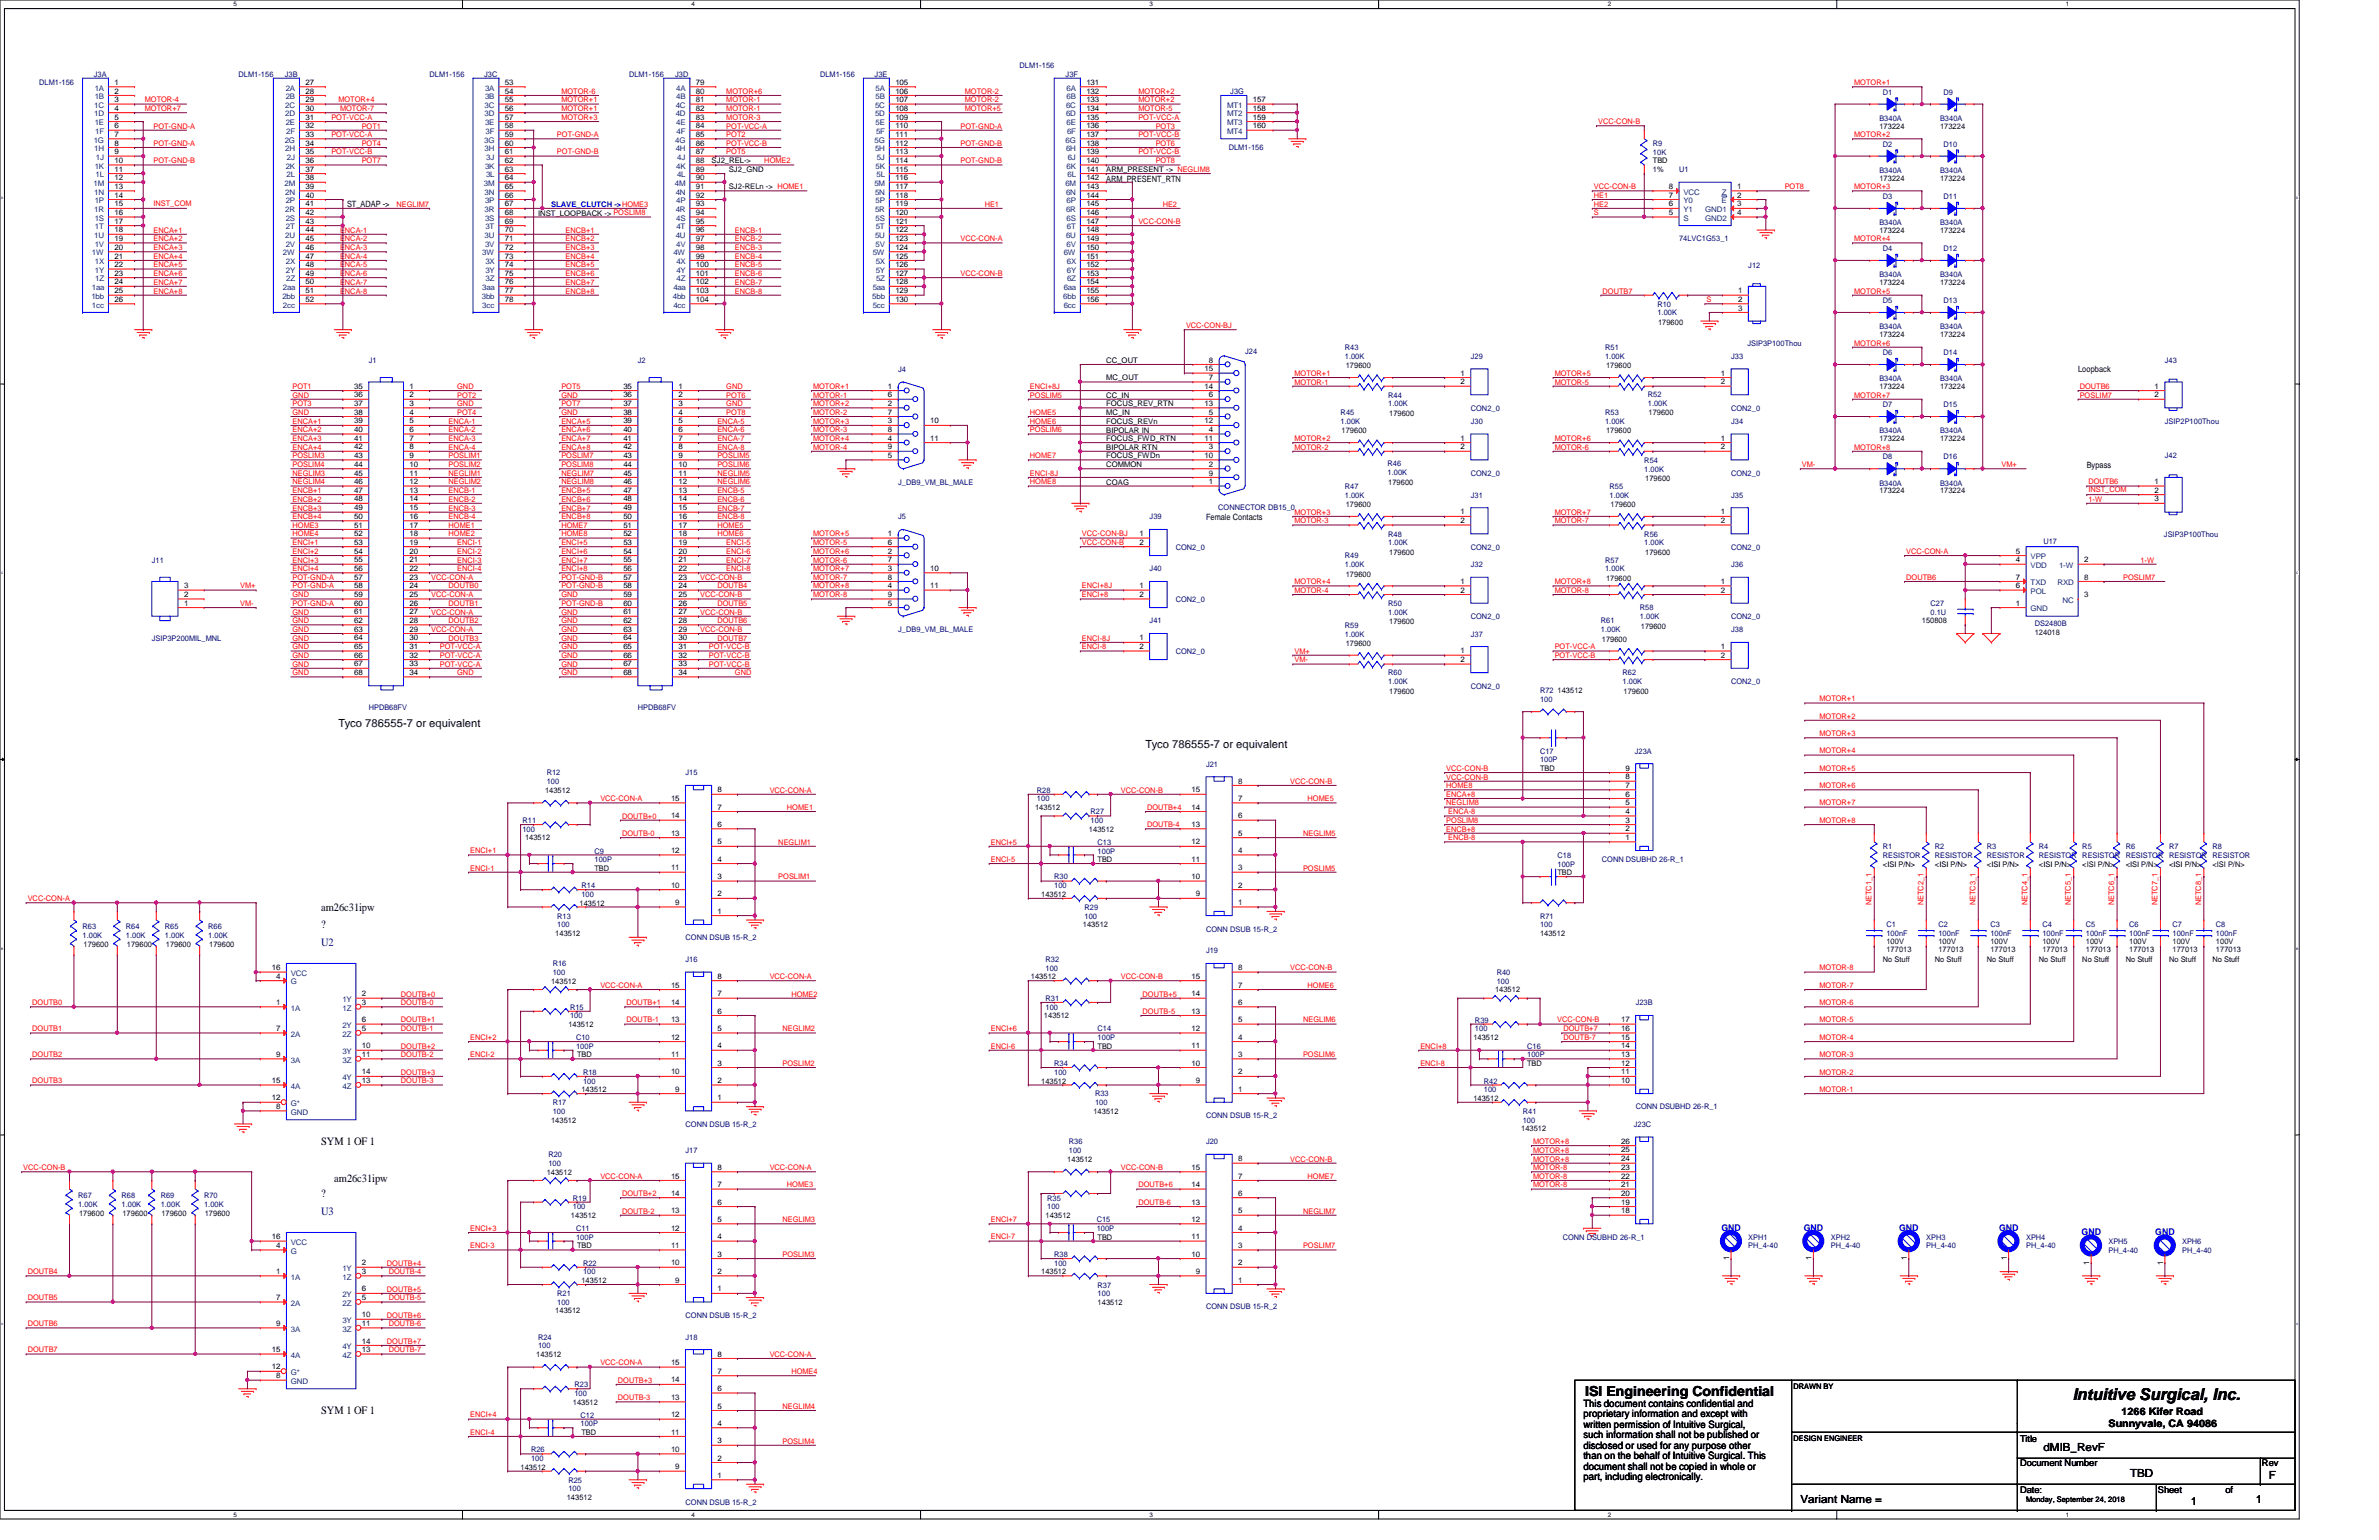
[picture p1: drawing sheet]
<svg xmlns="http://www.w3.org/2000/svg" width="432mm" height="279mm" viewBox="0 0 432 279" stroke-linecap="round" stroke-linejoin="round" font-family="sans-serif">
<defs><g id="words">
<text font-size="3" x="376.2" y="254">Intuitive Surgical, Inc.</text>
<text font-size="2.5" x="287.7" y="253.2">ISI Engineering Confidential</text>
<g font-size="2">
<text x="61.4" y="131.8">Tyco 786555-7 or equivalent</text>
<text x="207.9" y="135.8">Tyco 786555-7 or equivalent</text>
<text x="58.3" y="165.3">am26c31ipw</text>
<text x="58.3" y="168.4">?</text>
<text x="58.3" y="207.8">SYM 1 OF 1</text>
<text x="60.7" y="214.4">am26c31ipw</text>
<text x="58.3" y="217.3">?</text>
<text x="58.3" y="256.6">SYM 1 OF 1</text>
<text x="370.9" y="263.3">dMIB_RevF</text>
<text x="386.6" y="268.1">TBD</text>
<text x="411.8" y="268.4">F</text>
<text x="326.8" y="272.8">Variant Name =</text>
<text x="397.6" y="273.1">1</text>
<text x="409.4" y="272.8">1</text>
</g>
<g font-size="2" fill="#000080">
<text x="58.3" y="171.6">U2</text>
<text x="58.3" y="220.4">U3</text>
</g>
<g font-size="1.9">
<text x="287.4" y="255.2">This document contains confidential and</text>
<text x="287.4" y="257.1">proprietary information and except with</text>
<text x="385.1" y="256.8">1266 Kifer Road</text>
<text x="287.4" y="259">written permission of Intuitive Surgical,</text>
<text x="287.4" y="260.9">such information shall not be published or</text>
<text x="287.4" y="262.8">disclosed or used for any purpose other</text>
<text x="382.7" y="258.9">Sunnyvale, CA 94086</text>
<text x="287.4" y="264.8">than on the behalf of Intuitive Surgical. This</text>
<text x="287.4" y="266.7">document shall not be copied in whole or</text>
<text x="287.4" y="268.6">part, including electronically.</text>
</g>
<g font-size="1.7" fill="#00f">
<text x="312.5" y="223.3">GND</text>
<text x="327.4" y="223.3">GND</text>
<text x="344.7" y="223.3">GND</text>
<text x="362.8" y="223.3">GND</text>
<text x="377.8" y="224.1">GND</text>
<text x="391.2" y="224.1">GND</text>
</g>
<g font-size="1.7">
<text x="366.6" y="261.5">Title</text>
<text x="366.6" y="266.1">Document Number</text>
<text x="410.5" y="266.1">Rev</text>
<text x="366.6" y="270.8">Date:</text>
<text x="391.7" y="270.8">Sheet</text>
<text x="403.9" y="270.8">of</text>
</g>
<g font-size="1.6">
<text x="200.8" y="32.9">ARM_PRESENT_RTN</text>
<text x="63" y="37.6">ST_ADAP -&gt;</text>
<text x="377.2" y="67.6">Loopback</text>
<text x="378.8" y="84.9">Bypass</text>
<text x="218.9" y="94.4">Female Contacts</text>
</g>
<g font-size="1.4" fill="#000080">
<text x="7.1" y="15.5">DLM1-156</text>
<text x="17" y="13.9">J3A</text>
<text x="43.3" y="13.9">DLM1-156</text>
<text x="51.7" y="13.9">J3B</text>
<text x="78" y="13.9">DLM1-156</text>
<text x="87.9" y="13.9">J3C</text>
<text x="114.2" y="13.9">DLM1-156</text>
<text x="122.6" y="13.9">J3D</text>
<text x="148.8" y="13.9">DLM1-156</text>
<text x="158.7" y="13.9">J3E</text>
<text x="185" y="12.3">DLM1-156</text>
<text x="193.4" y="13.9">J3F</text>
<text x="223.3" y="17.1">J3G</text>
<text x="341.8" y="17.2">D1</text>
<text x="352.8" y="17.2">D9</text>
<text x="341.1" y="21.9">B340A</text>
<text x="352.1" y="21.9">B340A</text>
<text x="223" y="27.1">DLM1-156</text>
<text x="300" y="26.5">R9</text>
<text x="300" y="28.1">10K</text>
<text x="341.8" y="26.7">D2</text>
<text x="352.8" y="26.7">D10</text>
<text x="304.8" y="31.2">U1</text>
<text x="341.1" y="31.4">B340A</text>
<text x="352.1" y="31.4">B340A</text>
<text x="341.1" y="40.9">B340A</text>
<text x="341.8" y="36.1">D3</text>
<text x="352.1" y="40.9">B340A</text>
<text x="352.8" y="36.1">D11</text>
<text x="304.8" y="43.8">74LVC1G53_1</text>
<text x="341.8" y="45.6">D4</text>
<text x="352.8" y="45.6">D12</text>
<text x="317.3" y="48.6">J12</text>
<text x="341.1" y="50.3">B340A</text>
<text x="352.1" y="50.3">B340A</text>
<text x="300.8" y="55.6">R10</text>
<text x="300.8" y="57.2">1.00K</text>
<text x="341.1" y="59.7">B340A</text>
<text x="341.8" y="55">D5</text>
<text x="352.1" y="59.7">B340A</text>
<text x="352.8" y="55">D13</text>
<text x="66.9" y="65.9">J1</text>
<text x="115.8" y="65.9">J2</text>
<text x="226" y="64.3">J24</text>
<text x="244.1" y="63.5">R43</text>
<text x="244.1" y="65.1">1.00K</text>
<text x="267" y="65.1">J29</text>
<text x="291.3" y="63.5">R51</text>
<text x="291.3" y="65.1">1.00K</text>
<text x="314.2" y="65.1">J33</text>
<text x="317.2" y="62.7">JSIP3P100Thou</text>
<text x="341.8" y="64.5">D6</text>
<text x="352.8" y="64.5">D14</text>
<text x="392.9" y="65.9">J43</text>
<text x="163" y="67.4">J4</text>
<text x="341.1" y="69.2">B340A</text>
<text x="352.1" y="69.2">B340A</text>
<text x="243.3" y="75.3">R45</text>
<text x="243.3" y="76.9">1.00K</text>
<text x="252" y="72.2">R44</text>
<text x="252" y="73.7">1.00K</text>
<text x="267" y="76.9">J30</text>
<text x="267" y="74.5">CON2_0</text>
<text x="291.3" y="75.3">R53</text>
<text x="291.3" y="76.9">1.00K</text>
<text x="299.1" y="72">R52</text>
<text x="299.1" y="73.6">1.00K</text>
<text x="314.2" y="76.9">J34</text>
<text x="314.2" y="74.5">CON2_0</text>
<text x="341.8" y="73.9">D7</text>
<text x="352.8" y="73.9">D15</text>
<text x="392.9" y="76.9">JSIP2P100Thou</text>
<text x="298.4" y="84">R54</text>
<text x="341.1" y="78.6">B340A</text>
<text x="341.8" y="83.4">D8</text>
<text x="352.1" y="78.6">B340A</text>
<text x="352.8" y="83.4">D16</text>
<text x="392.9" y="83.2">J42</text>
<text x="163" y="87.9">J_DB9_VM_BL_MALE</text>
<text x="244.1" y="88.7">R47</text>
<text x="251.8" y="84.6">R46</text>
<text x="251.8" y="86.2">1.00K</text>
<text x="267" y="86.4">CON2_0</text>
<text x="292.1" y="88.7">R55</text>
<text x="298.4" y="85.6">1.00K</text>
<text x="314.2" y="86.4">CON2_0</text>
<text x="341.1" y="88.1">B340A</text>
<text x="352.1" y="88.1">B340A</text>
<text x="163" y="94.2">J5</text>
<text x="208.7" y="94.2">J39</text>
<text x="221.1" y="92.5">CONNECTOR DB15_0</text>
<text x="244.1" y="90.3">1.00K</text>
<text x="267" y="90.3">J31</text>
<text x="292.1" y="90.3">1.00K</text>
<text x="314.2" y="90.3">J35</text>
<text x="213.4" y="99.7">CON2_0</text>
<text x="244.1" y="101.3">R49</text>
<text x="252" y="97.4">R48</text>
<text x="252" y="98.9">1.00K</text>
<text x="267" y="99.7">CON2_0</text>
<text x="298.4" y="97.4">R56</text>
<text x="298.4" y="98.9">1.00K</text>
<text x="314.2" y="99.7">CON2_0</text>
<text x="370.9" y="98.6">U17</text>
<text x="392.8" y="97.4">JSIP3P100Thou</text>
<text x="27.6" y="102.2">J11</text>
<text x="208.7" y="103.7">J40</text>
<text x="244.1" y="102.9">1.00K</text>
<text x="267" y="102.9">J32</text>
<text x="291.3" y="102.1">R57</text>
<text x="291.3" y="103.7">1.00K</text>
<text x="314.2" y="102.9">J36</text>
<text x="208.7" y="113.1">J41</text>
<text x="213.4" y="109.2">CON2_0</text>
<text x="244.1" y="113.9">R59</text>
<text x="252" y="110">R50</text>
<text x="252" y="111.5">1.00K</text>
<text x="267" y="112.3">CON2_0</text>
<text x="290.6" y="113.1">R61</text>
<text x="297.6" y="110.7">R58</text>
<text x="297.6" y="112.3">1.00K</text>
<text x="314.2" y="112.3">CON2_0</text>
<text x="350.4" y="110">C27</text>
<text x="350.4" y="111.5">0.1U</text>
<text x="369.3" y="113.6">DS2480B</text>
<text x="27.6" y="116.2">JSIP3P200MIL_MNL</text>
<text x="163" y="114.7">J_DB9_VM_BL_MALE</text>
<text x="213.4" y="118.6">CON2_0</text>
<text x="244.1" y="115.5">1.00K</text>
<text x="267" y="115.5">J37</text>
<text x="290.6" y="114.7">1.00K</text>
<text x="314.2" y="114.7">J38</text>
<text x="252" y="122.6">R60</text>
<text x="252" y="124.1">1.00K</text>
<text x="267" y="124.9">CON2_0</text>
<text x="279.5" y="125.7">R72</text>
<text x="294.5" y="122.6">R62</text>
<text x="294.5" y="124.1">1.00K</text>
<text x="314.2" y="124.1">CON2_0</text>
<text x="66.9" y="128.9">HPDB68FV</text>
<text x="115.8" y="128.9">HPDB68FV</text>
<text x="279.5" y="127.3">100</text>
<text x="279.5" y="136.7">C17</text>
<text x="296.7" y="136.7">J23A</text>
<text x="99.2" y="140.7">R12</text>
<text x="99.2" y="142.2">100</text>
<text x="124.4" y="140.7">J15</text>
<text x="188.2" y="143.8">R28</text>
<text x="218.9" y="139.1">J21</text>
<text x="279.5" y="138.3">100P</text>
<text x="94.8" y="149.4">R11</text>
<text x="188.2" y="145.4">100</text>
<text x="198" y="147.7">R27</text>
<text x="198" y="149.4">100</text>
<text x="94.8" y="150.9">100</text>
<text x="107.9" y="154.9">C9</text>
<text x="199.2" y="153.3">C13</text>
<text x="199.2" y="154.9">100P</text>
<text x="282.7" y="155.6">C18</text>
<text x="341.8" y="154.1">R1</text>
<text x="341.8" y="155.6">RESISTOR</text>
<text x="351.2" y="154.1">R2</text>
<text x="351.2" y="155.6">RESISTOR</text>
<text x="360.6" y="154.1">R3</text>
<text x="360.6" y="155.6">RESISTOR</text>
<text x="370.1" y="154.1">R4</text>
<text x="370.1" y="155.6">RESISTOR</text>
<text x="378" y="154.1">R5</text>
<text x="378" y="155.6">RESISTOR</text>
<text x="385.8" y="154.1">R6</text>
<text x="385.8" y="155.6">RESISTOR</text>
<text x="393.7" y="154.1">R7</text>
<text x="393.7" y="155.6">RESISTOR</text>
<text x="401.6" y="154.1">R8</text>
<text x="401.6" y="155.6">RESISTOR</text>
<text x="105.5" y="161.2">R14</text>
<text x="107.9" y="156.4">100P</text>
<text x="191.3" y="159.6">R30</text>
<text x="191.3" y="161.2">100</text>
<text x="282.7" y="157.2">100P</text>
<text x="290.7" y="156.4">CONN DSUBHD 26-R_1</text>
<text x="101.1" y="166.7">R13</text>
<text x="105.5" y="162.7">100</text>
<text x="196.8" y="165.1">R29</text>
<text x="196.8" y="166.7">100</text>
<text x="279.5" y="166.7">R71</text>
<text x="15" y="168.5">R63</text>
<text x="15" y="170.1">1.00K</text>
<text x="22.9" y="168.5">R64</text>
<text x="22.9" y="170.1">1.00K</text>
<text x="29.9" y="168.5">R65</text>
<text x="29.9" y="170.1">1.00K</text>
<text x="37.8" y="168.5">R66</text>
<text x="37.8" y="170.1">1.00K</text>
<text x="101.1" y="168.2">100</text>
<text x="124.4" y="170.6">CONN DSUB 15-R_2</text>
<text x="218.9" y="173">J19</text>
<text x="218.9" y="169">CONN DSUB 15-R_2</text>
<text x="279.5" y="168.2">100</text>
<text x="342.4" y="168.2">C1</text>
<text x="342.4" y="169.8">100nF</text>
<text x="351.8" y="168.2">C2</text>
<text x="351.8" y="169.8">100nF</text>
<text x="361.3" y="168.2">C3</text>
<text x="361.3" y="169.8">100nF</text>
<text x="370.7" y="168.2">C4</text>
<text x="370.7" y="169.8">100nF</text>
<text x="378.6" y="168.2">C5</text>
<text x="378.6" y="169.8">100nF</text>
<text x="386.5" y="168.2">C6</text>
<text x="386.5" y="169.8">100nF</text>
<text x="394.3" y="168.2">C7</text>
<text x="394.3" y="169.8">100nF</text>
<text x="402.2" y="168.2">C8</text>
<text x="402.2" y="169.8">100nF</text>
<text x="100.3" y="175.3">R16</text>
<text x="100.3" y="176.9">100</text>
<text x="124.4" y="174.5">J16</text>
<text x="189.8" y="174.5">R32</text>
<text x="189.8" y="176.1">100</text>
<text x="271.7" y="176.9">R40</text>
<text x="271.7" y="178.5">100</text>
<text x="103.5" y="183.2">R15</text>
<text x="103.5" y="184.8">100</text>
<text x="189.8" y="181.6">R31</text>
<text x="189.8" y="183.2">100</text>
<text x="267.7" y="185.5">R39</text>
<text x="296.9" y="182.4">J23B</text>
<text x="104.6" y="188.7">C10</text>
<text x="104.6" y="190.3">100P</text>
<text x="199.2" y="187.1">C14</text>
<text x="199.2" y="188.7">100P</text>
<text x="267.7" y="187.1">100</text>
<text x="277.2" y="190.3">C16</text>
<text x="277.2" y="191.9">100P</text>
<text x="105.8" y="195">R18</text>
<text x="105.8" y="196.6">100</text>
<text x="191.3" y="193.4">R34</text>
<text x="191.3" y="195">100</text>
<text x="269.3" y="196.6">R42</text>
<text x="100.3" y="200.5">R17</text>
<text x="100.3" y="202.1">100</text>
<text x="198.8" y="198.9">R33</text>
<text x="198.8" y="200.5">100</text>
<text x="218.9" y="202.9">CONN DSUB 15-R_2</text>
<text x="269.3" y="198.2">100</text>
<text x="276.4" y="202.1">R41</text>
<text x="276.4" y="203.7">100</text>
<text x="296.9" y="201.3">CONN DSUBHD 26-R_1</text>
<text x="99.5" y="210">R20</text>
<text x="124.4" y="209.2">J17</text>
<text x="124.4" y="204.5">CONN DSUB 15-R_2</text>
<text x="194" y="207.6">R36</text>
<text x="194" y="209.2">100</text>
<text x="218.9" y="207.6">J20</text>
<text x="296.5" y="204.5">J23C</text>
<text x="99.5" y="211.5">100</text>
<text x="14.2" y="217.4">R67</text>
<text x="14.2" y="218.9">1.00K</text>
<text x="22.1" y="217.4">R68</text>
<text x="22.1" y="218.9">1.00K</text>
<text x="29.2" y="217.4">R69</text>
<text x="29.2" y="218.9">1.00K</text>
<text x="37" y="217.4">R70</text>
<text x="37" y="218.9">1.00K</text>
<text x="104" y="217.8">R19</text>
<text x="104" y="219.4">100</text>
<text x="190.1" y="217.8">R35</text>
<text x="190.1" y="219.4">100</text>
<text x="199.1" y="221.8">C15</text>
<text x="104.6" y="223.4">C11</text>
<text x="104.6" y="224.9">100P</text>
<text x="199.1" y="223.4">100P</text>
<text x="283.6" y="224.9">CONN DSUBHD 26-R_1</text>
<text x="317.3" y="224.9">XPH1</text>
<text x="317.3" y="226.5">PH_4-40</text>
<text x="332.3" y="224.9">XPH2</text>
<text x="332.3" y="226.5">PH_4-40</text>
<text x="349.6" y="224.9">XPH3</text>
<text x="349.6" y="226.5">PH_4-40</text>
<text x="367.7" y="224.9">XPH4</text>
<text x="367.7" y="226.5">PH_4-40</text>
<text x="382.7" y="225.7">XPH5</text>
<text x="382.7" y="227.3">PH_4-40</text>
<text x="396.1" y="225.7">XPH6</text>
<text x="396.1" y="227.3">PH_4-40</text>
<text x="105.8" y="229.7">R22</text>
<text x="105.8" y="231.2">100</text>
<text x="191.3" y="228.1">R38</text>
<text x="191.3" y="229.7">100</text>
<text x="199.2" y="233.6">R37</text>
<text x="101.1" y="235.2">R21</text>
<text x="101.1" y="236.7">100</text>
<text x="124.4" y="239.1">CONN DSUB 15-R_2</text>
<text x="199.2" y="235.2">100</text>
<text x="218.9" y="237.5">CONN DSUB 15-R_2</text>
<text x="97.7" y="243">R24</text>
<text x="97.7" y="244.6">100</text>
<text x="124.4" y="243">J18</text>
<text x="104.3" y="251.7">R23</text>
<text x="104.3" y="253.3">100</text>
<text x="105.4" y="257.2">C12</text>
<text x="96.4" y="263.5">R26</text>
<text x="105.4" y="258.8">100P</text>
<text x="96.4" y="265.1">100</text>
<text x="103.2" y="269">R25</text>
<text x="103.2" y="270.6">100</text>
<text x="124.4" y="273">CONN DSUB 15-R_2</text>
</g>
<g font-size="1.4" fill="#004080">
<text x="17.2" y="16.4">1A</text>
<text x="17.2" y="18">1B</text>
<text x="51.9" y="16.4">2A</text>
<text x="51.9" y="18">2B</text>
<text x="88.1" y="16.4">3A</text>
<text x="88.1" y="18">3B</text>
<text x="122.7" y="16.4">4A</text>
<text x="122.7" y="18">4B</text>
<text x="158.9" y="16.4">5A</text>
<text x="158.9" y="18">5B</text>
<text x="193.6" y="16.4">6A</text>
<text x="193.6" y="18">6B</text>
<text x="17.1" y="19.6">1C</text>
<text x="17.1" y="21.1">1D</text>
<text x="17.2" y="22.7">1E</text>
<text x="51.8" y="19.6">2C</text>
<text x="51.8" y="21.1">2D</text>
<text x="51.9" y="22.7">2E</text>
<text x="88" y="19.6">3C</text>
<text x="88" y="21.1">3D</text>
<text x="88.1" y="22.7">3E</text>
<text x="122.6" y="19.6">4C</text>
<text x="122.6" y="21.1">4D</text>
<text x="122.7" y="22.7">4E</text>
<text x="158.8" y="19.6">5C</text>
<text x="158.8" y="21.1">5D</text>
<text x="158.9" y="22.7">5E</text>
<text x="193.5" y="19.6">6C</text>
<text x="193.5" y="21.1">6D</text>
<text x="193.6" y="22.7">6E</text>
<text x="222.7" y="19.6">MT1</text>
<text x="222.7" y="21.1">MT2</text>
<text x="222.7" y="22.7">MT3</text>
<text x="17" y="25.9">1G</text>
<text x="17.1" y="27.4">1H</text>
<text x="17.3" y="24.3">1F</text>
<text x="17.4" y="29">1J</text>
<text x="51.7" y="25.9">2G</text>
<text x="51.8" y="27.4">2H</text>
<text x="51.9" y="24.3">2F</text>
<text x="52.1" y="29">2J</text>
<text x="87.9" y="25.9">3G</text>
<text x="88" y="27.4">3H</text>
<text x="88.1" y="24.3">3F</text>
<text x="88.3" y="29">3J</text>
<text x="122.6" y="25.9">4G</text>
<text x="122.6" y="27.4">4H</text>
<text x="122.8" y="24.3">4F</text>
<text x="122.9" y="29">4J</text>
<text x="158.7" y="25.9">5G</text>
<text x="158.8" y="27.4">5H</text>
<text x="159" y="24.3">5F</text>
<text x="159.1" y="29">5J</text>
<text x="193.4" y="25.9">6G</text>
<text x="193.5" y="27.4">6H</text>
<text x="193.7" y="24.3">6F</text>
<text x="193.8" y="29">6J</text>
<text x="222.7" y="24.3">MT4</text>
<text x="17" y="33.7">1M</text>
<text x="17.1" y="35.3">1N</text>
<text x="17.2" y="30.6">1K</text>
<text x="17.4" y="32.2">1L</text>
<text x="51.6" y="33.7">2M</text>
<text x="51.8" y="35.3">2N</text>
<text x="51.9" y="30.6">2K</text>
<text x="52" y="32.2">2L</text>
<text x="87.8" y="33.7">3M</text>
<text x="88" y="35.3">3N</text>
<text x="88.1" y="30.6">3K</text>
<text x="88.2" y="32.2">3L</text>
<text x="122.5" y="33.7">4M</text>
<text x="122.6" y="35.3">4N</text>
<text x="122.7" y="30.6">4K</text>
<text x="122.9" y="32.2">4L</text>
<text x="158.7" y="33.7">5M</text>
<text x="158.8" y="35.3">5N</text>
<text x="158.9" y="30.6">5K</text>
<text x="159.1" y="32.2">5L</text>
<text x="193.4" y="33.7">6M</text>
<text x="193.5" y="35.3">6N</text>
<text x="193.6" y="30.6">6K</text>
<text x="193.8" y="32.2">6L</text>
<text x="305.6" y="35.3">VCC</text>
<text x="312.5" y="35.3">Z</text>
<text x="17.1" y="38.5">1R</text>
<text x="17.2" y="36.9">1P</text>
<text x="17.2" y="40">1S</text>
<text x="17.2" y="41.6">1T</text>
<text x="51.8" y="38.5">2R</text>
<text x="51.9" y="36.9">2P</text>
<text x="51.9" y="40">2S</text>
<text x="51.9" y="41.6">2T</text>
<text x="88" y="38.5">3R</text>
<text x="88.1" y="36.9">3P</text>
<text x="88.1" y="40">3S</text>
<text x="88.1" y="41.6">3T</text>
<text x="122.6" y="38.5">4R</text>
<text x="122.7" y="36.9">4P</text>
<text x="122.7" y="40">4S</text>
<text x="122.8" y="41.6">4T</text>
<text x="158.8" y="38.5">5R</text>
<text x="158.9" y="36.9">5P</text>
<text x="158.9" y="40">5S</text>
<text x="159" y="41.6">5T</text>
<text x="193.5" y="38.5">6R</text>
<text x="193.6" y="36.9">6P</text>
<text x="193.6" y="40">6S</text>
<text x="193.6" y="41.6">6T</text>
<text x="305.6" y="40">S</text>
<text x="305.6" y="36.9">Y0</text>
<text x="305.6" y="38.5">Y1</text>
<text x="309.5" y="38.5">GND1</text>
<text x="309.5" y="40">GND2</text>
<text x="312.5" y="36.9">E</text>
<text x="16.7" y="46.4">1W</text>
<text x="17.1" y="43.2">1U</text>
<text x="17.2" y="44.7">1V</text>
<text x="17.2" y="47.9">1X</text>
<text x="51.4" y="46.4">2W</text>
<text x="51.8" y="43.2">2U</text>
<text x="51.9" y="44.7">2V</text>
<text x="51.9" y="47.9">2X</text>
<text x="87.5" y="46.4">3W</text>
<text x="88" y="43.2">3U</text>
<text x="88.1" y="44.7">3V</text>
<text x="88.1" y="47.9">3X</text>
<text x="122.2" y="46.4">4W</text>
<text x="122.6" y="43.2">4U</text>
<text x="122.7" y="44.7">4V</text>
<text x="122.8" y="47.9">4X</text>
<text x="158.4" y="46.4">5W</text>
<text x="158.8" y="43.2">5U</text>
<text x="158.9" y="44.7">5V</text>
<text x="159" y="47.9">5X</text>
<text x="193.1" y="46.4">6W</text>
<text x="193.5" y="43.2">6U</text>
<text x="193.6" y="44.7">6V</text>
<text x="193.6" y="47.9">6X</text>
<text x="16.7" y="52.6">1aa</text>
<text x="17.2" y="49.5">1Y</text>
<text x="17.3" y="51.1">1Z</text>
<text x="51.4" y="52.6">2aa</text>
<text x="51.9" y="49.5">2Y</text>
<text x="51.9" y="51.1">2Z</text>
<text x="87.5" y="52.6">3aa</text>
<text x="88.1" y="49.5">3Y</text>
<text x="88.1" y="51.1">3Z</text>
<text x="122.2" y="52.6">4aa</text>
<text x="122.8" y="49.5">4Y</text>
<text x="122.8" y="51.1">4Z</text>
<text x="158.4" y="52.6">5aa</text>
<text x="159" y="49.5">5Y</text>
<text x="159" y="51.1">5Z</text>
<text x="193.1" y="52.6">6aa</text>
<text x="193.6" y="49.5">6Y</text>
<text x="193.7" y="51.1">6Z</text>
<text x="16.6" y="54.2">1bb</text>
<text x="16.7" y="55.8">1cc</text>
<text x="51.3" y="54.2">2bb</text>
<text x="51.4" y="55.8">2cc</text>
<text x="87.5" y="54.2">3bb</text>
<text x="87.5" y="55.8">3cc</text>
<text x="122.1" y="54.2">4bb</text>
<text x="122.2" y="55.8">4cc</text>
<text x="158.3" y="54.2">5bb</text>
<text x="158.4" y="55.8">5cc</text>
<text x="193" y="54.2">6bb</text>
<text x="193.1" y="55.8">6cc</text>
<text x="368.6" y="101.5">VPP</text>
<text x="368.6" y="103">VDD</text>
<text x="368.6" y="107.7">POL</text>
<text x="368.6" y="106.2">TXD</text>
<text x="373.5" y="106.2">RXD</text>
<text x="373.7" y="103">1-W</text>
<text x="368.6" y="110.9">GND</text>
<text x="374.4" y="109.3">NC</text>
<text x="52.8" y="177">VCC</text>
<text x="52.8" y="178.6">G</text>
<text x="52.8" y="183.3">1A</text>
<text x="62.1" y="181.8">1Y</text>
<text x="62.2" y="183.3">1Z</text>
<text x="52.8" y="188.1">2A</text>
<text x="62.1" y="191.2">3Y</text>
<text x="62.1" y="186.5">2Y</text>
<text x="62.2" y="188.1">2Z</text>
<text x="52.8" y="197.5">4A</text>
<text x="52.8" y="192.8">3A</text>
<text x="62.1" y="196">4Y</text>
<text x="62.2" y="192.8">3Z</text>
<text x="62.2" y="197.5">4Z</text>
<text x="52.8" y="202.2">GND</text>
<text x="52.8" y="200.7">G*</text>
<text x="52.8" y="225.8">VCC</text>
<text x="52.8" y="227.5">G</text>
<text x="52.8" y="232.2">1A</text>
<text x="62.1" y="230.6">1Y</text>
<text x="62.2" y="232.2">1Z</text>
<text x="52.8" y="236.9">2A</text>
<text x="62.1" y="235.3">2Y</text>
<text x="62.2" y="236.9">2Z</text>
<text x="52.8" y="241.6">3A</text>
<text x="62.1" y="244.8">4Y</text>
<text x="62.1" y="240">3Y</text>
<text x="62.2" y="241.6">3Z</text>
<text x="52.8" y="246.3">4A</text>
<text x="52.8" y="251.1">GND</text>
<text x="52.8" y="249.5">G*</text>
<text x="62.2" y="246.3">4Z</text>
</g>
<g font-size="1.4">
<text x="20.8" y="15.4">1</text>
<text x="20.8" y="17">2</text>
<text x="55.5" y="15.4">27</text>
<text x="55.5" y="17">28</text>
<text x="91.7" y="15.4">53</text>
<text x="91.7" y="17">54</text>
<text x="126.3" y="15.4">79</text>
<text x="126.3" y="17">80</text>
<text x="162.5" y="15.4">105</text>
<text x="162.5" y="17">106</text>
<text x="197.2" y="15.4">131</text>
<text x="197.2" y="17">132</text>
<text x="20.8" y="18.5">3</text>
<text x="20.8" y="20.1">4</text>
<text x="20.8" y="21.7">5</text>
<text x="20.8" y="23.3">6</text>
<text x="55.5" y="18.5">29</text>
<text x="55.5" y="20.1">30</text>
<text x="55.5" y="21.7">31</text>
<text x="55.5" y="23.3">32</text>
<text x="91.7" y="18.5">55</text>
<text x="91.7" y="20.1">56</text>
<text x="91.7" y="21.7">57</text>
<text x="91.7" y="23.3">58</text>
<text x="126.3" y="18.5">81</text>
<text x="126.3" y="20.1">82</text>
<text x="126.3" y="21.7">83</text>
<text x="126.3" y="23.3">84</text>
<text x="162.5" y="18.5">107</text>
<text x="162.5" y="20.1">108</text>
<text x="162.5" y="21.7">109</text>
<text x="162.5" y="23.3">110</text>
<text x="197.2" y="18.5">133</text>
<text x="197.2" y="20.1">134</text>
<text x="197.2" y="21.7">135</text>
<text x="197.2" y="23.3">136</text>
<text x="227.4" y="18.5">157</text>
<text x="227.4" y="20.1">158</text>
<text x="227.4" y="21.7">159</text>
<text x="227.4" y="23.3">160</text>
<text x="341.1" y="23.4">173224</text>
<text x="352.1" y="23.4">173224</text>
<text x="20.8" y="24.8">7</text>
<text x="20.8" y="26.4">8</text>
<text x="20.8" y="28">9</text>
<text x="20.8" y="29.6">10</text>
<text x="55.5" y="24.8">33</text>
<text x="55.5" y="26.4">34</text>
<text x="55.5" y="28">35</text>
<text x="55.5" y="29.6">36</text>
<text x="91.7" y="24.8">59</text>
<text x="91.7" y="26.4">60</text>
<text x="91.7" y="28">61</text>
<text x="91.7" y="29.6">62</text>
<text x="126.3" y="24.8">85</text>
<text x="126.3" y="26.4">86</text>
<text x="126.3" y="28">87</text>
<text x="126.3" y="29.6">88</text>
<text x="129.2" y="29.6">SJ2_REL-&gt;</text>
<text x="162.5" y="24.8">111</text>
<text x="162.5" y="26.4">112</text>
<text x="162.5" y="28">113</text>
<text x="162.5" y="29.6">114</text>
<text x="197.2" y="24.8">137</text>
<text x="197.2" y="26.4">138</text>
<text x="197.2" y="28">139</text>
<text x="197.2" y="29.6">140</text>
<text x="300" y="29.6">TBD</text>
<text x="20.8" y="31.2">11</text>
<text x="20.8" y="32.7">12</text>
<text x="20.8" y="34.3">13</text>
<text x="20.8" y="35.9">14</text>
<text x="55.5" y="31.2">37</text>
<text x="55.5" y="32.7">38</text>
<text x="55.5" y="34.3">39</text>
<text x="55.5" y="35.9">40</text>
<text x="91.7" y="31.2">63</text>
<text x="91.7" y="32.7">64</text>
<text x="91.7" y="34.3">65</text>
<text x="91.7" y="35.9">66</text>
<text x="126.3" y="31.2">89</text>
<text x="126.3" y="32.7">90</text>
<text x="126.3" y="34.3">91</text>
<text x="126.3" y="35.9">92</text>
<text x="132.3" y="31.2">SJ2_GND</text>
<text x="132.3" y="34.4">SJ2-RELn -&gt; HOME1</text>
<text x="162.5" y="31.2">115</text>
<text x="162.5" y="32.7">116</text>
<text x="162.5" y="34.3">117</text>
<text x="162.5" y="35.9">118</text>
<text x="197.2" y="31.2">141</text>
<text x="197.2" y="32.7">142</text>
<text x="197.2" y="34.3">143</text>
<text x="197.2" y="35.9">144</text>
<text x="200.8" y="31.2">ARM_PRESENT -&gt; NEGLIM8</text>
<text x="300" y="31.2">1%</text>
<text x="302.9" y="34.3">8</text>
<text x="302.9" y="35.9">7</text>
<text x="315.3" y="34.3">1</text>
<text x="315.3" y="35.9">2</text>
<text x="341.1" y="32.8">173224</text>
<text x="352.1" y="32.8">173224</text>
<text x="20.8" y="37.5">15</text>
<text x="20.8" y="39">16</text>
<text x="20.8" y="40.6">17</text>
<text x="55.5" y="37.5">41</text>
<text x="55.5" y="39">42</text>
<text x="55.5" y="40.6">43</text>
<text x="91.7" y="37.5">67</text>
<text x="91.7" y="39">68</text>
<text x="91.7" y="40.6">69</text>
<text x="97.7" y="39.1">INST_LOOPBACK -&gt; POSLIM8</text>
<text x="126.3" y="37.5">93</text>
<text x="126.3" y="39">94</text>
<text x="126.3" y="40.6">95</text>
<text x="162.5" y="37.5">119</text>
<text x="162.5" y="39">120</text>
<text x="162.5" y="40.6">121</text>
<text x="197.2" y="37.5">145</text>
<text x="197.2" y="39">146</text>
<text x="197.2" y="40.6">147</text>
<text x="302.9" y="39">5</text>
<text x="302.9" y="37.5">6</text>
<text x="315.3" y="37.5">3</text>
<text x="315.3" y="39">4</text>
<text x="20.8" y="42.2">18</text>
<text x="20.8" y="43.7">19</text>
<text x="20.8" y="45.3">20</text>
<text x="20.8" y="46.9">21</text>
<text x="55.5" y="42.2">44</text>
<text x="55.5" y="43.7">45</text>
<text x="55.5" y="45.3">46</text>
<text x="55.5" y="46.9">47</text>
<text x="91.7" y="42.2">70</text>
<text x="91.7" y="43.7">71</text>
<text x="91.7" y="45.3">72</text>
<text x="91.7" y="46.9">73</text>
<text x="126.3" y="42.2">96</text>
<text x="126.3" y="43.7">97</text>
<text x="126.3" y="45.3">98</text>
<text x="126.3" y="46.9">99</text>
<text x="162.5" y="42.2">122</text>
<text x="162.5" y="43.7">123</text>
<text x="162.5" y="45.3">124</text>
<text x="162.5" y="46.9">125</text>
<text x="197.2" y="42.2">148</text>
<text x="197.2" y="43.7">149</text>
<text x="197.2" y="45.3">150</text>
<text x="197.2" y="46.9">151</text>
<text x="341.1" y="42.2">173224</text>
<text x="352.1" y="42.2">173224</text>
<text x="20.8" y="48.5">22</text>
<text x="20.8" y="50">23</text>
<text x="20.8" y="51.6">24</text>
<text x="20.8" y="53.2">25</text>
<text x="55.5" y="48.5">48</text>
<text x="55.5" y="50">49</text>
<text x="55.5" y="51.6">50</text>
<text x="55.5" y="53.2">51</text>
<text x="91.7" y="48.5">74</text>
<text x="91.7" y="50">75</text>
<text x="91.7" y="51.6">76</text>
<text x="91.7" y="53.2">77</text>
<text x="126.3" y="48.5">100</text>
<text x="126.3" y="50">101</text>
<text x="126.3" y="51.6">102</text>
<text x="126.3" y="53.2">103</text>
<text x="162.5" y="48.5">126</text>
<text x="162.5" y="50">127</text>
<text x="162.5" y="51.6">128</text>
<text x="162.5" y="53.2">129</text>
<text x="197.2" y="48.5">152</text>
<text x="197.2" y="50">153</text>
<text x="197.2" y="51.6">154</text>
<text x="197.2" y="53.2">155</text>
<text x="315.5" y="53.2">1</text>
<text x="341.1" y="51.7">173224</text>
<text x="352.1" y="51.7">173224</text>
<text x="20.8" y="54.8">26</text>
<text x="55.5" y="54.8">52</text>
<text x="91.7" y="54.8">78</text>
<text x="126.3" y="54.8">104</text>
<text x="162.5" y="54.8">130</text>
<text x="197.2" y="54.8">156</text>
<text x="300.9" y="58.9">179600</text>
<text x="315.5" y="56.3">3</text>
<text x="315.5" y="54.8">2</text>
<text x="200.8" y="65.9">CC_OUT</text>
<text x="219.4" y="65.8">8</text>
<text x="341.1" y="61.1">173224</text>
<text x="352.1" y="61.1">173224</text>
<text x="64.3" y="70.5">35</text>
<text x="74.3" y="70.5">1</text>
<text x="113.2" y="70.5">35</text>
<text x="123.1" y="70.5">1</text>
<text x="161.2" y="70.5">1</text>
<text x="200.8" y="69">MC_OUT</text>
<text x="218.7" y="67.4">15</text>
<text x="218.7" y="70.5">14</text>
<text x="219.4" y="69">7</text>
<text x="244.3" y="66.8">179600</text>
<text x="265.1" y="68.2">1</text>
<text x="265.1" y="69.7">2</text>
<text x="291.5" y="66.8">179600</text>
<text x="312.3" y="68.2">1</text>
<text x="312.3" y="69.7">2</text>
<text x="341.1" y="70.6">173224</text>
<text x="352.1" y="70.6">173224</text>
<text x="391.1" y="70.5">1</text>
<text x="64.3" y="73.7">37</text>
<text x="64.3" y="76.8">39</text>
<text x="64.3" y="72.1">36</text>
<text x="64.3" y="75.2">38</text>
<text x="74.3" y="73.7">3</text>
<text x="74.3" y="76.8">5</text>
<text x="74.3" y="72.1">2</text>
<text x="74.3" y="75.2">4</text>
<text x="113.2" y="73.7">37</text>
<text x="113.2" y="76.8">39</text>
<text x="113.2" y="72.1">36</text>
<text x="113.2" y="75.2">38</text>
<text x="123.1" y="73.7">3</text>
<text x="123.1" y="76.8">5</text>
<text x="123.1" y="72.1">2</text>
<text x="123.1" y="75.2">4</text>
<text x="161.2" y="76.8">3</text>
<text x="161.2" y="75.2">7</text>
<text x="161.2" y="73.7">2</text>
<text x="161.2" y="72.1">6</text>
<text x="168.8" y="76.8">10</text>
<text x="200.8" y="73.7">FOCUS_REV_RTN</text>
<text x="200.8" y="72.2">CC_IN</text>
<text x="200.8" y="75.3">MC_IN</text>
<text x="200.8" y="76.9">FOCUS_REVn</text>
<text x="218.7" y="73.7">13</text>
<text x="218.7" y="76.8">12</text>
<text x="219.4" y="72.1">6</text>
<text x="219.4" y="75.2">5</text>
<text x="252.1" y="75.5">179600</text>
<text x="299.2" y="75.3">179600</text>
<text x="391.1" y="72.1">2</text>
<text x="64.3" y="80">41</text>
<text x="64.3" y="83.1">43</text>
<text x="64.3" y="78.4">40</text>
<text x="64.3" y="81.5">42</text>
<text x="74.3" y="80">7</text>
<text x="74.3" y="83.1">9</text>
<text x="74.3" y="78.4">6</text>
<text x="74.3" y="81.5">8</text>
<text x="113.2" y="80">41</text>
<text x="113.2" y="83.1">43</text>
<text x="113.2" y="78.4">40</text>
<text x="113.2" y="81.5">42</text>
<text x="123.1" y="80">7</text>
<text x="123.1" y="83.1">9</text>
<text x="123.1" y="78.4">6</text>
<text x="123.1" y="81.5">8</text>
<text x="161.2" y="83.1">5</text>
<text x="161.2" y="81.5">9</text>
<text x="161.2" y="80">4</text>
<text x="161.2" y="78.4">8</text>
<text x="168.8" y="80">11</text>
<text x="200.8" y="81.6">BIPOLAR RTN</text>
<text x="200.8" y="83.2">FOCUS_FWDn</text>
<text x="200.8" y="80.1">FOCUS_FWD_RTN</text>
<text x="200.8" y="78.5">BIPOLAR IN</text>
<text x="218.7" y="80">11</text>
<text x="218.7" y="83.1">10</text>
<text x="219.4" y="78.4">4</text>
<text x="219.4" y="81.5">3</text>
<text x="243.5" y="78.6">179600</text>
<text x="265.1" y="80">1</text>
<text x="265.1" y="81.5">2</text>
<text x="291.5" y="78.6">179600</text>
<text x="312.3" y="80">1</text>
<text x="312.3" y="81.5">2</text>
<text x="341.1" y="80.1">173224</text>
<text x="352.1" y="80.1">173224</text>
<text x="64.3" y="86.3">45</text>
<text x="64.3" y="89.4">47</text>
<text x="64.3" y="84.7">44</text>
<text x="64.3" y="87.8">46</text>
<text x="74.3" y="86.3">11</text>
<text x="74.3" y="89.4">13</text>
<text x="74.3" y="84.7">10</text>
<text x="74.3" y="87.8">12</text>
<text x="113.2" y="86.3">45</text>
<text x="113.2" y="89.4">47</text>
<text x="113.2" y="84.7">44</text>
<text x="113.2" y="87.8">46</text>
<text x="123.1" y="86.3">11</text>
<text x="123.1" y="89.4">13</text>
<text x="123.1" y="84.7">10</text>
<text x="123.1" y="87.8">12</text>
<text x="200.8" y="84.8">COMMON</text>
<text x="200.8" y="87.9">COAG</text>
<text x="219.4" y="84.7">2</text>
<text x="219.4" y="86.3">9</text>
<text x="219.4" y="87.8">1</text>
<text x="252" y="87.9">179600</text>
<text x="298.6" y="87.3">179600</text>
<text x="341.1" y="89.5">173224</text>
<text x="352.1" y="89.5">173224</text>
<text x="391.1" y="89.4">2</text>
<text x="391.1" y="87.8">1</text>
<text x="64.3" y="92.6">49</text>
<text x="64.3" y="95.7">51</text>
<text x="64.3" y="91">48</text>
<text x="64.3" y="94.1">50</text>
<text x="74.3" y="92.6">15</text>
<text x="74.3" y="95.7">17</text>
<text x="74.3" y="91">14</text>
<text x="74.3" y="94.1">16</text>
<text x="113.2" y="92.6">49</text>
<text x="113.2" y="95.7">51</text>
<text x="113.2" y="91">48</text>
<text x="113.2" y="94.1">50</text>
<text x="123.1" y="92.6">15</text>
<text x="123.1" y="95.7">17</text>
<text x="123.1" y="91">14</text>
<text x="123.1" y="94.1">16</text>
<text x="244.3" y="92">179600</text>
<text x="265.1" y="93.3">1</text>
<text x="265.1" y="94.9">2</text>
<text x="292.3" y="92">179600</text>
<text x="312.3" y="93.3">1</text>
<text x="312.3" y="94.9">2</text>
<text x="391.1" y="91">3</text>
<text x="64.3" y="98.8">53</text>
<text x="64.3" y="97.3">52</text>
<text x="64.3" y="100.5">54</text>
<text x="74.3" y="98.8">19</text>
<text x="74.3" y="97.3">18</text>
<text x="74.3" y="100.5">20</text>
<text x="113.2" y="98.8">53</text>
<text x="113.2" y="97.3">52</text>
<text x="113.2" y="100.5">54</text>
<text x="123.1" y="98.8">19</text>
<text x="123.1" y="97.3">18</text>
<text x="123.1" y="100.5">20</text>
<text x="161.2" y="100.5">2</text>
<text x="161.2" y="98.8">6</text>
<text x="161.2" y="97.3">1</text>
<text x="206.8" y="97.3">1</text>
<text x="206.8" y="98.8">2</text>
<text x="252.1" y="100.7">179600</text>
<text x="298.6" y="100.7">179600</text>
<text x="365.9" y="100.5">5</text>
<text x="33.4" y="106.7">3</text>
<text x="64.3" y="102">55</text>
<text x="64.3" y="105.2">57</text>
<text x="64.3" y="103.6">56</text>
<text x="64.3" y="106.7">58</text>
<text x="74.3" y="102">21</text>
<text x="74.3" y="105.2">23</text>
<text x="74.3" y="103.6">22</text>
<text x="74.3" y="106.7">24</text>
<text x="113.2" y="102">55</text>
<text x="113.2" y="105.2">57</text>
<text x="113.2" y="103.6">56</text>
<text x="113.2" y="106.7">58</text>
<text x="123.1" y="102">21</text>
<text x="123.1" y="105.2">23</text>
<text x="123.1" y="103.6">22</text>
<text x="123.1" y="106.7">24</text>
<text x="161.2" y="106.7">4</text>
<text x="161.2" y="105.2">8</text>
<text x="161.2" y="103.6">3</text>
<text x="161.2" y="102">7</text>
<text x="168.8" y="103.6">10</text>
<text x="168.8" y="106.7">11</text>
<text x="206.8" y="106.7">1</text>
<text x="244.3" y="104.6">179600</text>
<text x="265.1" y="106">1</text>
<text x="265.1" y="107.5">2</text>
<text x="291.5" y="105.4">179600</text>
<text x="312.3" y="106">1</text>
<text x="312.3" y="107.5">2</text>
<text x="365.9" y="102">4</text>
<text x="365.9" y="106.7">6</text>
<text x="365.9" y="105.2">7</text>
<text x="378.3" y="102">2</text>
<text x="378.3" y="105.2">8</text>
<text x="33.4" y="109.9">1</text>
<text x="33.4" y="108.3">2</text>
<text x="64.3" y="108.3">59</text>
<text x="64.3" y="111.5">61</text>
<text x="64.3" y="109.9">60</text>
<text x="64.3" y="113">62</text>
<text x="74.3" y="108.3">25</text>
<text x="74.3" y="111.5">27</text>
<text x="74.3" y="109.9">26</text>
<text x="74.3" y="113">28</text>
<text x="113.2" y="108.3">59</text>
<text x="113.2" y="111.5">61</text>
<text x="113.2" y="109.9">60</text>
<text x="113.2" y="113">62</text>
<text x="123.1" y="108.3">25</text>
<text x="123.1" y="111.5">27</text>
<text x="123.1" y="109.9">26</text>
<text x="123.1" y="113">28</text>
<text x="161.2" y="109.9">5</text>
<text x="161.2" y="108.3">9</text>
<text x="206.8" y="108.3">2</text>
<text x="252.1" y="113.3">179600</text>
<text x="348.8" y="113.1">150808</text>
<text x="365.9" y="109.9">1</text>
<text x="378.3" y="108.3">3</text>
<text x="64.3" y="114.6">63</text>
<text x="64.3" y="117.8">65</text>
<text x="64.3" y="116.2">64</text>
<text x="64.3" y="119.3">66</text>
<text x="74.3" y="114.6">29</text>
<text x="74.3" y="117.8">31</text>
<text x="74.3" y="116.2">30</text>
<text x="74.3" y="119.3">32</text>
<text x="113.2" y="114.6">63</text>
<text x="113.2" y="117.8">65</text>
<text x="113.2" y="116.2">64</text>
<text x="113.2" y="119.3">66</text>
<text x="123.1" y="114.6">29</text>
<text x="123.1" y="117.8">31</text>
<text x="123.1" y="116.2">30</text>
<text x="123.1" y="119.3">32</text>
<text x="206.8" y="116.2">1</text>
<text x="206.8" y="117.8">2</text>
<text x="244.3" y="117.2">179600</text>
<text x="265.1" y="118.5">1</text>
<text x="290.7" y="116.4">179600</text>
<text x="297.8" y="114">179600</text>
<text x="312.3" y="117.8">1</text>
<text x="312.3" y="119.3">2</text>
<text x="369.3" y="115.1">124018</text>
<text x="64.3" y="120.9">67</text>
<text x="64.3" y="122.5">68</text>
<text x="74.3" y="120.9">33</text>
<text x="74.3" y="122.5">34</text>
<text x="113.2" y="120.9">67</text>
<text x="113.2" y="122.5">68</text>
<text x="123.1" y="120.9">33</text>
<text x="123.1" y="122.5">34</text>
<text x="252.1" y="125.9">179600</text>
<text x="265.1" y="120.1">2</text>
<text x="282.7" y="125.7">143512</text>
<text x="294.7" y="125.9">179600</text>
<text x="98.9" y="143.8">143512</text>
<text x="130.3" y="143.8">8</text>
<text x="216.3" y="143.8">15</text>
<text x="224.7" y="142.2">8</text>
<text x="279.5" y="139.9">TBD</text>
<text x="295" y="143">7</text>
<text x="295" y="141.4">8</text>
<text x="295" y="139.8">9</text>
<text x="121.8" y="145.3">15</text>
<text x="121.8" y="148.5">14</text>
<text x="130.3" y="146.9">7</text>
<text x="187.9" y="147">143512</text>
<text x="216.3" y="146.9">14</text>
<text x="224.7" y="145.3">7</text>
<text x="224.7" y="148.5">6</text>
<text x="295" y="149.3">3</text>
<text x="295" y="147.7">4</text>
<text x="295" y="146.1">5</text>
<text x="295" y="144.5">6</text>
<text x="95.3" y="152.5">143512</text>
<text x="121.8" y="151.6">13</text>
<text x="121.8" y="154.8">12</text>
<text x="130.3" y="150">6</text>
<text x="130.3" y="153.2">5</text>
<text x="197.7" y="150.9">143512</text>
<text x="216.3" y="150">13</text>
<text x="216.3" y="153.2">12</text>
<text x="224.7" y="151.6">5</text>
<text x="224.7" y="154.8">4</text>
<text x="295" y="152.4">1</text>
<text x="295" y="150.8">2</text>
<text x="107.9" y="158">TBD</text>
<text x="121.8" y="157.9">11</text>
<text x="121.8" y="161.1">10</text>
<text x="130.3" y="156.3">4</text>
<text x="130.3" y="159.5">3</text>
<text x="199.2" y="156.4">TBD</text>
<text x="216.3" y="156.3">11</text>
<text x="216.3" y="159.5">10</text>
<text x="224.7" y="157.9">3</text>
<text x="224.7" y="161.1">2</text>
<text x="282.7" y="158.8">TBD</text>
<text x="341.8" y="157.2">&lt;ISI P/N&gt;</text>
<text x="351.2" y="157.2">&lt;ISI P/N&gt;</text>
<text x="360.6" y="157.2">&lt;ISI P/N&gt;</text>
<text x="370.1" y="157.2">&lt;ISI P/N&gt;</text>
<text x="378" y="157.2">&lt;ISI P/N&gt;</text>
<text x="385.8" y="157.2">&lt;ISI P/N&gt;</text>
<text x="393.7" y="157.2">&lt;ISI P/N&gt;</text>
<text x="401.6" y="157.2">&lt;ISI P/N&gt;</text>
<text x="105.2" y="164.3">143512</text>
<text x="122.6" y="164.2">9</text>
<text x="130.3" y="162.6">2</text>
<text x="130.3" y="165.8">1</text>
<text x="189" y="162.7">143512</text>
<text x="217" y="162.6">9</text>
<text x="224.7" y="164.2">1</text>
<text x="15.2" y="171.9">179600</text>
<text x="23" y="171.9">179600</text>
<text x="30.1" y="171.9">179600</text>
<text x="38" y="171.9">179600</text>
<text x="100.8" y="169.8">143512</text>
<text x="196.6" y="168.2">143512</text>
<text x="279.5" y="169.8">143512</text>
<text x="342.4" y="172.6">177013</text>
<text x="342.4" y="171.2">100V</text>
<text x="351.8" y="172.6">177013</text>
<text x="351.8" y="171.2">100V</text>
<text x="361.3" y="172.6">177013</text>
<text x="361.3" y="171.2">100V</text>
<text x="370.7" y="172.6">177013</text>
<text x="370.7" y="171.2">100V</text>
<text x="378.6" y="172.6">177013</text>
<text x="378.6" y="171.2">100V</text>
<text x="386.5" y="172.6">177013</text>
<text x="386.5" y="171.2">100V</text>
<text x="394.3" y="172.6">177013</text>
<text x="394.3" y="171.2">100V</text>
<text x="402.2" y="172.6">177013</text>
<text x="402.2" y="171.2">100V</text>
<text x="49.4" y="176">16</text>
<text x="50.1" y="177.6">4</text>
<text x="100" y="178.5">143512</text>
<text x="121.8" y="179.2">15</text>
<text x="130.3" y="177.6">8</text>
<text x="187.1" y="177.7">143512</text>
<text x="216.3" y="177.6">15</text>
<text x="224.7" y="176">8</text>
<text x="224.7" y="179.2">7</text>
<text x="341.8" y="174.5">No Stuff</text>
<text x="351.2" y="174.5">No Stuff</text>
<text x="360.6" y="174.5">No Stuff</text>
<text x="370.1" y="174.5">No Stuff</text>
<text x="378" y="174.5">No Stuff</text>
<text x="385.8" y="174.5">No Stuff</text>
<text x="393.7" y="174.5">No Stuff</text>
<text x="401.6" y="174.5">No Stuff</text>
<text x="50.1" y="182.3">1</text>
<text x="65.7" y="182.3">3</text>
<text x="65.7" y="180.8">2</text>
<text x="65.7" y="185.5">6</text>
<text x="121.8" y="182.3">14</text>
<text x="121.8" y="185.5">13</text>
<text x="130.3" y="180.8">7</text>
<text x="130.3" y="183.9">6</text>
<text x="189.5" y="184.8">143512</text>
<text x="216.3" y="180.8">14</text>
<text x="216.3" y="183.9">13</text>
<text x="224.7" y="182.3">6</text>
<text x="224.7" y="185.5">5</text>
<text x="271.4" y="180">143512</text>
<text x="294.3" y="185.5">17</text>
<text x="50.1" y="191.8">9</text>
<text x="50.1" y="187.1">7</text>
<text x="65.7" y="191.8">11</text>
<text x="65.7" y="190.2">10</text>
<text x="65.7" y="187.1">5</text>
<text x="103.2" y="186.4">143512</text>
<text x="104.7" y="191.9">TBD</text>
<text x="121.8" y="188.6">12</text>
<text x="121.8" y="191.8">11</text>
<text x="130.3" y="187.1">5</text>
<text x="130.3" y="190.2">4</text>
<text x="199.2" y="190.3">TBD</text>
<text x="216.3" y="187.1">12</text>
<text x="216.3" y="190.2">11</text>
<text x="224.7" y="188.6">4</text>
<text x="224.7" y="191.8">3</text>
<text x="267.4" y="188.7">143512</text>
<text x="294.3" y="191.8">13</text>
<text x="294.3" y="190.2">14</text>
<text x="294.3" y="188.6">15</text>
<text x="294.3" y="187.1">16</text>
<text x="49.4" y="196.5">15</text>
<text x="65.7" y="194.9">14</text>
<text x="65.7" y="196.5">13</text>
<text x="121.8" y="194.9">10</text>
<text x="130.3" y="193.3">3</text>
<text x="130.3" y="196.5">2</text>
<text x="189" y="196.6">143512</text>
<text x="216.3" y="193.3">10</text>
<text x="217" y="196.5">9</text>
<text x="224.7" y="194.9">2</text>
<text x="277.2" y="193.4">TBD</text>
<text x="294.3" y="196.5">10</text>
<text x="294.3" y="194.9">11</text>
<text x="294.3" y="193.3">12</text>
<text x="49.4" y="199.6">12</text>
<text x="50.1" y="201.2">8</text>
<text x="100" y="203.7">143512</text>
<text x="105.5" y="198.2">143512</text>
<text x="122.6" y="198.1">9</text>
<text x="130.3" y="199.6">1</text>
<text x="198.5" y="202.1">143512</text>
<text x="224.7" y="198.1">1</text>
<text x="267.4" y="199.7">143512</text>
<text x="276.1" y="205.2">143512</text>
<text x="294.3" y="209.1">25</text>
<text x="294.3" y="207.5">26</text>
<text x="99.2" y="213.1">143512</text>
<text x="121.8" y="213.8">15</text>
<text x="130.3" y="212.3">8</text>
<text x="130.3" y="215.4">7</text>
<text x="193.7" y="210.7">143512</text>
<text x="216.3" y="212.3">15</text>
<text x="216.3" y="215.4">14</text>
<text x="224.7" y="210.7">8</text>
<text x="224.7" y="213.8">7</text>
<text x="294.3" y="215.4">21</text>
<text x="294.3" y="213.8">22</text>
<text x="294.3" y="212.3">23</text>
<text x="294.3" y="210.7">24</text>
<text x="14.4" y="220.7">179600</text>
<text x="22.2" y="220.7">179600</text>
<text x="29.3" y="220.7">179600</text>
<text x="37.2" y="220.7">179600</text>
<text x="103.6" y="221">143512</text>
<text x="121.8" y="217">14</text>
<text x="121.8" y="220.1">13</text>
<text x="130.3" y="218.6">6</text>
<text x="130.3" y="221.7">5</text>
<text x="189.8" y="221">143512</text>
<text x="216.3" y="218.6">13</text>
<text x="216.3" y="221.7">12</text>
<text x="224.7" y="217">6</text>
<text x="224.7" y="220.1">5</text>
<text x="294.3" y="220.1">18</text>
<text x="294.3" y="218.6">19</text>
<text x="294.3" y="217">20</text>
<text x="49.4" y="224.8">16</text>
<text x="50.1" y="226.4">4</text>
<text x="104.7" y="226.5">TBD</text>
<text x="121.8" y="223.3">12</text>
<text x="121.8" y="226.4">11</text>
<text x="130.3" y="224.8">4</text>
<text x="199.2" y="224.9">TBD</text>
<text x="216.3" y="224.8">11</text>
<text x="224.7" y="223.3">4</text>
<text x="224.7" y="226.4">3</text>
<text x="50.1" y="231.1">1</text>
<text x="65.7" y="231.1">3</text>
<text x="65.7" y="229.6">2</text>
<text x="105.5" y="232.8">143512</text>
<text x="121.8" y="229.6">10</text>
<text x="122.6" y="232.7">9</text>
<text x="130.3" y="228">3</text>
<text x="130.3" y="231.1">2</text>
<text x="189" y="231.2">143512</text>
<text x="216.3" y="228">10</text>
<text x="217" y="231.1">9</text>
<text x="224.7" y="229.6">2</text>
<text x="224.7" y="232.7">1</text>
<text x="313.9" y="228.7" transform="rotate(-90 313.9 228.7)">1</text>
<text x="328.8" y="228.7" transform="rotate(-90 328.8 228.7)">1</text>
<text x="346.1" y="228.7" transform="rotate(-90 346.1 228.7)">1</text>
<text x="364.2" y="228.7" transform="rotate(-90 364.2 228.7)">1</text>
<text x="379.2" y="229.4" transform="rotate(-90 379.2 229.4)">1</text>
<text x="392.6" y="229.4" transform="rotate(-90 392.6 229.4)">1</text>
<text x="50.1" y="235.9">7</text>
<text x="65.7" y="239">10</text>
<text x="65.7" y="235.9">5</text>
<text x="65.7" y="234.3">6</text>
<text x="100.8" y="238.3">143512</text>
<text x="130.3" y="234.3">1</text>
<text x="199.2" y="236.7">143512</text>
<text x="49.4" y="245.3">15</text>
<text x="50.1" y="240.6">9</text>
<text x="65.7" y="243.8">14</text>
<text x="65.7" y="240.6">11</text>
<text x="65.7" y="245.3">13</text>
<text x="49.4" y="248.5">12</text>
<text x="50.1" y="250.1">8</text>
<text x="97.3" y="246.2">143512</text>
<text x="121.8" y="247.7">15</text>
<text x="121.8" y="250.8">14</text>
<text x="130.3" y="246.1">8</text>
<text x="130.3" y="249.3">7</text>
<text x="104" y="254.8">143512</text>
<text x="121.8" y="254">13</text>
<text x="121.8" y="257.1">12</text>
<text x="130.3" y="252.4">6</text>
<text x="130.3" y="255.6">5</text>
<text x="325.5" y="252">DRAWN BY</text>
<text x="105.5" y="260.3">TBD</text>
<text x="121.8" y="260.3">11</text>
<text x="121.8" y="263.4">10</text>
<text x="130.3" y="258.7">4</text>
<text x="130.3" y="261.9">3</text>
<text x="325.5" y="261.5">DESIGN ENGINEER</text>
<text x="94.5" y="266.7">143512</text>
<text x="122.6" y="266.6">9</text>
<text x="130.3" y="265">2</text>
<text x="130.3" y="268.1">1</text>
<text x="102.9" y="272.2">143512</text>
<text x="367.7" y="272.5">Monday, September 24, 2018</text>
</g>
<g font-size="1.4" fill="#f00">
<text x="101.9" y="17">MOTOR-6</text>
<text x="131.8" y="17">MOTOR+6</text>
<text x="175.1" y="17">MOTOR-2</text>
<text x="206.6" y="17">MOTOR+2</text>
<text x="336.5" y="15.5">MOTOR+1</text>
<text x="26.3" y="18.6">MOTOR-4</text>
<text x="26.3" y="20.2">MOTOR+7</text>
<text x="27.9" y="23.3">POT-GND-A</text>
<text x="60.2" y="21.8">POT-VCC-A</text>
<text x="61.4" y="18.6">MOTOR+4</text>
<text x="61.7" y="20.2">MOTOR-7</text>
<text x="65.7" y="23.3">POT1</text>
<text x="101.9" y="18.6">MOTOR+1</text>
<text x="101.9" y="20.2">MOTOR+1</text>
<text x="101.9" y="21.8">MOTOR+3</text>
<text x="131.8" y="18.6">MOTOR-1</text>
<text x="131.8" y="20.2">MOTOR-1</text>
<text x="131.8" y="21.8">MOTOR-3</text>
<text x="131.8" y="23.3">POT-VCC-A</text>
<text x="174.3" y="23.3">POT-GND-A</text>
<text x="175.1" y="18.6">MOTOR-2</text>
<text x="175.1" y="20.2">MOTOR+5</text>
<text x="206.6" y="18.6">MOTOR+2</text>
<text x="206.6" y="20.2">MOTOR-5</text>
<text x="206.6" y="21.8">POT-VCC-A</text>
<text x="209.8" y="23.3">POT3</text>
<text x="290.1" y="22.5">VCC-CON-B</text>
<text x="27.9" y="26.5">POT-GND-A</text>
<text x="27.9" y="29.6">POT-GND-B</text>
<text x="60.2" y="24.9">POT-VCC-A</text>
<text x="60.2" y="28">POT-VCC-B</text>
<text x="65.7" y="26.5">POT4</text>
<text x="65.7" y="29.6">POT7</text>
<text x="101.1" y="24.9">POT-GND-A</text>
<text x="101.1" y="28">POT-GND-B</text>
<text x="131.8" y="24.9">POT2</text>
<text x="131.8" y="26.5">POT-VCC-B</text>
<text x="131.8" y="28">POT5</text>
<text x="138.7" y="29.6">HOME2</text>
<text x="174.3" y="26.5">POT-GND-B</text>
<text x="174.3" y="29.6">POT-GND-B</text>
<text x="206.6" y="24.9">POT-VCC-B</text>
<text x="206.6" y="28">POT-VCC-B</text>
<text x="209.8" y="26.5">POT6</text>
<text x="209.8" y="29.6">POT8</text>
<text x="336.5" y="24.9">MOTOR+2</text>
<text x="289.3" y="34.3">VCC-CON-B</text>
<text x="289.3" y="35.9">HE1</text>
<text x="323.9" y="34.3">POT8</text>
<text x="336.5" y="34.3">MOTOR+3</text>
<text x="27.9" y="37.3">INST_COM</text>
<text x="72" y="37.5">NEGLIM7</text>
<text x="178.7" y="37.5">HE1</text>
<text x="206.6" y="40.6">VCC-CON-B</text>
<text x="211" y="37.5">HE2</text>
<text x="289.3" y="39.1">S</text>
<text x="289.3" y="37.5">HE2</text>
<text x="27.9" y="42.2">ENCA+1</text>
<text x="27.9" y="43.8">ENCA+2</text>
<text x="27.9" y="45.4">ENCA+3</text>
<text x="27.9" y="46.9">ENCA+4</text>
<text x="61.7" y="42.2">ENCA-1</text>
<text x="61.7" y="43.8">ENCA-2</text>
<text x="61.7" y="45.4">ENCA-3</text>
<text x="61.7" y="46.9">ENCA-4</text>
<text x="102.7" y="42.2">ENCB+1</text>
<text x="102.7" y="43.8">ENCB+2</text>
<text x="102.7" y="45.4">ENCB+3</text>
<text x="102.7" y="46.9">ENCB+4</text>
<text x="133.4" y="42.2">ENCB-1</text>
<text x="133.4" y="43.8">ENCB-2</text>
<text x="133.4" y="45.4">ENCB-3</text>
<text x="133.4" y="46.9">ENCB-4</text>
<text x="174.3" y="43.8">VCC-CON-A</text>
<text x="336.5" y="43.8">MOTOR+4</text>
<text x="27.9" y="48.5">ENCA+5</text>
<text x="27.9" y="50.1">ENCA+6</text>
<text x="27.9" y="51.6">ENCA+7</text>
<text x="27.9" y="53.3">ENCA+8</text>
<text x="61.7" y="48.5">ENCA-5</text>
<text x="61.7" y="50.1">ENCA-6</text>
<text x="61.7" y="51.6">ENCA-7</text>
<text x="61.7" y="53.3">ENCA-8</text>
<text x="102.7" y="48.5">ENCB+5</text>
<text x="102.7" y="50.1">ENCB+6</text>
<text x="102.7" y="51.6">ENCB+7</text>
<text x="102.7" y="53.3">ENCB+8</text>
<text x="133.4" y="48.5">ENCB-5</text>
<text x="133.4" y="50.1">ENCB-6</text>
<text x="133.4" y="51.6">ENCB-7</text>
<text x="133.4" y="53.3">ENCB-8</text>
<text x="174.3" y="50.1">VCC-CON-B</text>
<text x="290.9" y="53.3">DOUTB7</text>
<text x="336.5" y="53.3">MOTOR+5</text>
<text x="215.3" y="59.5">VCC-CON-BJ</text>
<text x="309.8" y="54.8">S</text>
<text x="336.5" y="62.7">MOTOR+6</text>
<text x="53.1" y="70.6">POT1</text>
<text x="83" y="70.6">GND</text>
<text x="101.9" y="70.6">POT5</text>
<text x="131.8" y="70.6">GND</text>
<text x="147.6" y="70.6">MOTOR+1</text>
<text x="186.9" y="70.6">ENCI+8J</text>
<text x="234.9" y="68.2">MOTOR+1</text>
<text x="234.9" y="69.8">MOTOR-1</text>
<text x="282.2" y="68.2">MOTOR+5</text>
<text x="282.2" y="69.8">MOTOR-5</text>
<text x="377.5" y="70.6">DOUTB6</text>
<text x="53.1" y="72.1">GND</text>
<text x="53.1" y="73.7">POT3</text>
<text x="53.1" y="75.3">GND</text>
<text x="53.1" y="76.9">ENCA+1</text>
<text x="81.4" y="76.9">ENCA-1</text>
<text x="83" y="72.1">POT2</text>
<text x="83" y="73.7">GND</text>
<text x="83" y="75.3">POT4</text>
<text x="101.9" y="72.1">GND</text>
<text x="101.9" y="73.7">POT7</text>
<text x="101.9" y="75.3">GND</text>
<text x="101.9" y="76.9">ENCA+5</text>
<text x="130.2" y="76.9">ENCA-5</text>
<text x="131.8" y="72.1">POT6</text>
<text x="131.8" y="73.7">GND</text>
<text x="131.8" y="75.3">POT8</text>
<text x="147.6" y="72.1">MOTOR-1</text>
<text x="147.6" y="73.7">MOTOR+2</text>
<text x="147.6" y="75.3">MOTOR-2</text>
<text x="147.6" y="76.9">MOTOR+3</text>
<text x="186.9" y="72.1">POSLIM5</text>
<text x="186.9" y="75.3">HOME5</text>
<text x="186.9" y="76.9">HOME6</text>
<text x="336.5" y="72.1">MOTOR+7</text>
<text x="377.5" y="72.1">POSLIM7</text>
<text x="53.1" y="78.4">ENCA+2</text>
<text x="53.1" y="80">ENCA+3</text>
<text x="53.1" y="81.6">ENCA+4</text>
<text x="53.1" y="83.1">POSLIM3</text>
<text x="81.4" y="78.4">ENCA-2</text>
<text x="81.4" y="80">ENCA-3</text>
<text x="81.4" y="81.6">ENCA-4</text>
<text x="81.4" y="83.1">POSLIM1</text>
<text x="101.9" y="78.4">ENCA+6</text>
<text x="101.9" y="80">ENCA+7</text>
<text x="101.9" y="81.6">ENCA+8</text>
<text x="101.9" y="83.1">POSLIM7</text>
<text x="130.2" y="78.4">ENCA-6</text>
<text x="130.2" y="80">ENCA-7</text>
<text x="130.2" y="81.6">ENCA-8</text>
<text x="130.2" y="83.1">POSLIM5</text>
<text x="147.6" y="78.4">MOTOR-3</text>
<text x="147.6" y="80">MOTOR+4</text>
<text x="147.6" y="81.6">MOTOR-4</text>
<text x="186.9" y="83.1">HOME7</text>
<text x="186.9" y="78.4">POSLIM6</text>
<text x="234.9" y="80">MOTOR+2</text>
<text x="234.9" y="81.6">MOTOR-2</text>
<text x="282.2" y="80">MOTOR+6</text>
<text x="282.2" y="81.6">MOTOR-6</text>
<text x="336.5" y="81.6">MOTOR+8</text>
<text x="53.1" y="84.8">POSLIM4</text>
<text x="53.1" y="86.3">NEGLIM3</text>
<text x="53.1" y="87.9">NEGLIM4</text>
<text x="53.1" y="89.5">ENCB+1</text>
<text x="81.4" y="84.8">POSLIM2</text>
<text x="81.4" y="86.3">NEGLIM1</text>
<text x="81.4" y="87.9">NEGLIM2</text>
<text x="81.4" y="89.5">ENCB-1</text>
<text x="101.9" y="84.8">POSLIM8</text>
<text x="101.9" y="86.3">NEGLIM7</text>
<text x="101.9" y="87.9">NEGLIM8</text>
<text x="101.9" y="89.5">ENCB+5</text>
<text x="130.2" y="84.8">POSLIM6</text>
<text x="130.2" y="86.3">NEGLIM5</text>
<text x="130.2" y="87.9">NEGLIM6</text>
<text x="130.2" y="89.5">ENCB-5</text>
<text x="186.9" y="87.9">HOME8</text>
<text x="186.9" y="86.3">ENCI-8J</text>
<text x="327.1" y="84.8">VM-</text>
<text x="363.3" y="84.8">VM+</text>
<text x="379.1" y="89.2">INST_COM</text>
<text x="379.1" y="87.9">DOUTB6</text>
<text x="53.1" y="91">ENCB+2</text>
<text x="53.1" y="92.6">ENCB+3</text>
<text x="53.1" y="94.2">ENCB+4</text>
<text x="53.1" y="95.8">HOME3</text>
<text x="81.4" y="91">ENCB-2</text>
<text x="81.4" y="92.6">ENCB-3</text>
<text x="81.4" y="94.2">ENCB-4</text>
<text x="81.4" y="95.8">HOME1</text>
<text x="101.9" y="91">ENCB+6</text>
<text x="101.9" y="92.6">ENCB+7</text>
<text x="101.9" y="94.2">ENCB+8</text>
<text x="101.9" y="95.8">HOME7</text>
<text x="130.2" y="91">ENCB-6</text>
<text x="130.2" y="92.6">ENCB-7</text>
<text x="130.2" y="94.2">ENCB-8</text>
<text x="130.2" y="95.8">HOME5</text>
<text x="234.9" y="93.4">MOTOR+3</text>
<text x="234.9" y="95">MOTOR-3</text>
<text x="282.2" y="93.4">MOTOR+7</text>
<text x="282.2" y="95">MOTOR-7</text>
<text x="379.1" y="91">1-W</text>
<text x="53.1" y="97.3">HOME4</text>
<text x="53.1" y="98.9">ENCI+1</text>
<text x="53.1" y="100.5">ENCI+2</text>
<text x="81.4" y="97.3">HOME2</text>
<text x="83" y="98.9">ENCI-1</text>
<text x="83" y="100.5">ENCI-2</text>
<text x="101.9" y="97.3">HOME8</text>
<text x="101.9" y="98.9">ENCI+5</text>
<text x="101.9" y="100.5">ENCI+6</text>
<text x="130.2" y="97.3">HOME6</text>
<text x="131.8" y="98.9">ENCI-5</text>
<text x="131.8" y="100.5">ENCI-6</text>
<text x="147.6" y="97.3">MOTOR+5</text>
<text x="147.6" y="98.9">MOTOR-5</text>
<text x="147.6" y="100.5">MOTOR+6</text>
<text x="196.4" y="97.3">VCC-CON-BJ</text>
<text x="196.4" y="98.9">VCC-CON-B</text>
<text x="346" y="100.5">VCC-CON-A</text>
<text x="43.6" y="106.8">VM+</text>
<text x="53.1" y="102.1">ENCI+3</text>
<text x="53.1" y="103.6">ENCI+4</text>
<text x="53.1" y="105.2">POT-GND-A</text>
<text x="53.1" y="106.8">POT-GND-A</text>
<text x="78.3" y="105.2">VCC-CON-A</text>
<text x="81.4" y="106.8">DOUTB0</text>
<text x="83" y="102.1">ENCI-3</text>
<text x="83" y="103.6">ENCI-4</text>
<text x="101.9" y="102.1">ENCI+7</text>
<text x="101.9" y="103.6">ENCI+8</text>
<text x="101.9" y="105.2">POT-GND-B</text>
<text x="101.9" y="106.8">POT-GND-B</text>
<text x="127.1" y="105.2">VCC-CON-B</text>
<text x="130.2" y="106.8">DOUTB4</text>
<text x="131.8" y="102.1">ENCI-7</text>
<text x="131.8" y="103.6">ENCI-8</text>
<text x="147.6" y="102.1">MOTOR-6</text>
<text x="147.6" y="103.6">MOTOR+7</text>
<text x="147.6" y="105.2">MOTOR-7</text>
<text x="147.6" y="106.8">MOTOR+8</text>
<text x="196.4" y="106.8">ENCI+8J</text>
<text x="234.9" y="106">MOTOR+4</text>
<text x="234.9" y="107.6">MOTOR-4</text>
<text x="282.2" y="106">MOTOR+8</text>
<text x="282.2" y="107.6">MOTOR-8</text>
<text x="346" y="105.2">DOUTB6</text>
<text x="385.4" y="105.2">POSLIM7</text>
<text x="388.5" y="102.1">1-W</text>
<text x="43.6" y="109.9">VM-</text>
<text x="53.1" y="108.4">GND</text>
<text x="53.1" y="109.9">POT-GND-A</text>
<text x="53.1" y="111.5">GND</text>
<text x="53.1" y="113.1">GND</text>
<text x="78.3" y="108.4">VCC-CON-A</text>
<text x="78.3" y="111.5">VCC-CON-A</text>
<text x="81.4" y="109.9">DOUTB1</text>
<text x="81.4" y="113.1">DOUTB2</text>
<text x="101.9" y="108.4">GND</text>
<text x="101.9" y="109.9">POT-GND-B</text>
<text x="101.9" y="111.5">GND</text>
<text x="101.9" y="113.1">GND</text>
<text x="127.1" y="108.4">VCC-CON-B</text>
<text x="127.1" y="111.5">VCC-CON-B</text>
<text x="130.2" y="109.9">DOUTB5</text>
<text x="130.2" y="113.1">DOUTB6</text>
<text x="147.6" y="108.4">MOTOR-8</text>
<text x="196.4" y="108.4">ENCI+8</text>
<text x="53.1" y="114.6">GND</text>
<text x="53.1" y="116.2">GND</text>
<text x="53.1" y="117.8">GND</text>
<text x="53.1" y="119.4">GND</text>
<text x="78.3" y="114.6">VCC-CON-A</text>
<text x="79.8" y="117.8">POT-VCC-A</text>
<text x="79.8" y="119.4">POT-VCC-A</text>
<text x="81.4" y="116.2">DOUTB3</text>
<text x="101.9" y="114.6">GND</text>
<text x="101.9" y="116.2">GND</text>
<text x="101.9" y="117.8">GND</text>
<text x="101.9" y="119.4">GND</text>
<text x="127.1" y="114.6">VCC-CON-B</text>
<text x="128.7" y="117.8">POT-VCC-B</text>
<text x="128.7" y="119.4">POT-VCC-B</text>
<text x="130.2" y="116.2">DOUTB7</text>
<text x="196.4" y="117.8">ENCI-8</text>
<text x="196.4" y="116.2">ENCI-8J</text>
<text x="234.9" y="118.6">VM+</text>
<text x="282.2" y="117.8">POT-VCC-A</text>
<text x="282.2" y="119.4">POT-VCC-B</text>
<text x="53.1" y="120.9">GND</text>
<text x="53.1" y="122.5">GND</text>
<text x="79.8" y="120.9">POT-VCC-A</text>
<text x="83" y="122.5">GND</text>
<text x="101.9" y="120.9">GND</text>
<text x="101.9" y="122.5">GND</text>
<text x="128.7" y="120.9">POT-VCC-B</text>
<text x="133.4" y="122.5">GND</text>
<text x="234.9" y="120.2">VM-</text>
<text x="330.2" y="130.4">MOTOR+2</text>
<text x="330.2" y="127.3">MOTOR+1</text>
<text x="330.2" y="136.7">MOTOR+4</text>
<text x="330.2" y="133.6">MOTOR+3</text>
<text x="139.7" y="143.8">VCC-CON-A</text>
<text x="203.5" y="143.8">VCC-CON-B</text>
<text x="234.2" y="142.2">VCC-CON-B</text>
<text x="262.5" y="141.4">VCC-CON-B</text>
<text x="262.5" y="139.9">VCC-CON-B</text>
<text x="262.5" y="143">HOME8</text>
<text x="330.2" y="143">MOTOR+6</text>
<text x="330.2" y="139.9">MOTOR+5</text>
<text x="109" y="145.4">VCC-CON-A</text>
<text x="112.9" y="148.5">DOUTB+0</text>
<text x="142.8" y="146.9">HOME1</text>
<text x="208.2" y="146.9">DOUTB+4</text>
<text x="237.3" y="145.4">HOME5</text>
<text x="262.5" y="146.1">NEGLIM8</text>
<text x="262.5" y="149.3">POSLIM8</text>
<text x="262.5" y="144.6">ENCA+8</text>
<text x="262.8" y="147.7">ENCA-8</text>
<text x="330.2" y="149.3">MOTOR+8</text>
<text x="330.2" y="146.1">MOTOR+7</text>
<text x="85.3" y="154.8">ENCI+1</text>
<text x="112.9" y="151.7">DOUTB-0</text>
<text x="141.3" y="153.2">NEGLIM1</text>
<text x="179.8" y="153.2">ENCI+5</text>
<text x="208.2" y="150.1">DOUTB-4</text>
<text x="236.5" y="151.7">NEGLIM5</text>
<text x="262.5" y="150.9">ENCB+8</text>
<text x="262.8" y="152.4">ENCB-8</text>
<text x="85.3" y="157.9">ENCI-1</text>
<text x="141.3" y="159.6">POSLIM1</text>
<text x="179.8" y="156.4">ENCI-5</text>
<text x="236.5" y="157.9">POSLIM5</text>
<text x="5" y="163.5">VCC-CON-A</text>
<text x="339.7" y="164.3" transform="rotate(-90 339.7 164.3)">NETC1_1</text>
<text x="349.1" y="164.3" transform="rotate(-90 349.1 164.3)">NETC2_1</text>
<text x="358.6" y="164.3" transform="rotate(-90 358.6 164.3)">NETC3_1</text>
<text x="368" y="164.3" transform="rotate(-90 368 164.3)">NETC4_1</text>
<text x="375.9" y="164.3" transform="rotate(-90 375.9 164.3)">NETC5_1</text>
<text x="383.8" y="164.3" transform="rotate(-90 383.8 164.3)">NETC6_1</text>
<text x="391.6" y="164.3" transform="rotate(-90 391.6 164.3)">NETC7_1</text>
<text x="399.5" y="164.3" transform="rotate(-90 399.5 164.3)">NETC8_1</text>
<text x="109" y="179.2">VCC-CON-A</text>
<text x="139.7" y="177.6">VCC-CON-A</text>
<text x="203.5" y="177.6">VCC-CON-B</text>
<text x="234.2" y="176.1">VCC-CON-B</text>
<text x="237.3" y="179.2">HOME6</text>
<text x="330.2" y="176.1">MOTOR-8</text>
<text x="330.2" y="179.2">MOTOR-7</text>
<text x="5.8" y="182.4">DOUTB0</text>
<text x="72.8" y="180.8">DOUTB+0</text>
<text x="72.8" y="185.5">DOUTB+1</text>
<text x="72.8" y="182.4">DOUTB-0</text>
<text x="113.7" y="185.5">DOUTB-1</text>
<text x="113.7" y="182.4">DOUTB+1</text>
<text x="143.6" y="180.8">HOME2</text>
<text x="207.4" y="180.8">DOUTB+5</text>
<text x="207.4" y="183.9">DOUTB-5</text>
<text x="236.5" y="185.5">NEGLIM6</text>
<text x="282.7" y="185.5">VCC-CON-B</text>
<text x="330.2" y="182.4">MOTOR-6</text>
<text x="330.2" y="185.5">MOTOR-5</text>
<text x="5.8" y="187.1">DOUTB1</text>
<text x="5.8" y="191.8">DOUTB2</text>
<text x="72.8" y="190.2">DOUTB+2</text>
<text x="72.8" y="191.8">DOUTB-2</text>
<text x="72.8" y="187.1">DOUTB-1</text>
<text x="85.3" y="188.7">ENCI+2</text>
<text x="85.3" y="191.8">ENCI-2</text>
<text x="142" y="187.1">NEGLIM2</text>
<text x="179.8" y="187.1">ENCI+6</text>
<text x="179.8" y="190.2">ENCI-6</text>
<text x="236.5" y="191.8">POSLIM6</text>
<text x="257.8" y="190.2">ENCI+8</text>
<text x="283.8" y="187.1">DOUTB+7</text>
<text x="283.8" y="188.7">DOUTB-7</text>
<text x="330.2" y="188.7">MOTOR-4</text>
<text x="330.2" y="191.8">MOTOR-3</text>
<text x="5.8" y="196.6">DOUTB3</text>
<text x="72.8" y="195">DOUTB+3</text>
<text x="72.8" y="196.6">DOUTB-3</text>
<text x="142" y="193.4">POSLIM2</text>
<text x="257.8" y="193.4">ENCI-8</text>
<text x="330.2" y="195">MOTOR-2</text>
<text x="330.2" y="198.1">MOTOR-1</text>
<text x="278.3" y="207.6">MOTOR+8</text>
<text x="278.3" y="209.1">MOTOR+8</text>
<text x="4.2" y="212.3">VCC-CON-B</text>
<text x="109" y="213.9">VCC-CON-A</text>
<text x="139.7" y="212.3">VCC-CON-A</text>
<text x="142.8" y="215.4">HOME3</text>
<text x="203.5" y="212.3">VCC-CON-B</text>
<text x="206.6" y="215.4">DOUTB+6</text>
<text x="234.2" y="210.7">VCC-CON-B</text>
<text x="237.3" y="213.9">HOME7</text>
<text x="278.3" y="210.7">MOTOR+8</text>
<text x="278.3" y="212.3">MOTOR-8</text>
<text x="278.3" y="213.9">MOTOR-8</text>
<text x="278.3" y="215.4">MOTOR-8</text>
<text x="112.9" y="217">DOUTB+2</text>
<text x="112.9" y="220.2">DOUTB-2</text>
<text x="142" y="221.7">NEGLIM3</text>
<text x="179.8" y="221.7">ENCI+7</text>
<text x="206.6" y="218.6">DOUTB-6</text>
<text x="236.5" y="220.2">NEGLIM7</text>
<text x="85.3" y="223.3">ENCI+3</text>
<text x="85.3" y="226.5">ENCI-3</text>
<text x="179.8" y="224.9">ENCI-7</text>
<text x="236.5" y="226.5">POSLIM7</text>
<text x="5" y="231.2">DOUTB4</text>
<text x="70.2" y="229.6">DOUTB+4</text>
<text x="70.6" y="231.2">DOUTB-4</text>
<text x="142" y="228">POSLIM3</text>
<text x="5" y="235.9">DOUTB5</text>
<text x="70.2" y="239.1">DOUTB+6</text>
<text x="70.2" y="234.4">DOUTB+5</text>
<text x="70.6" y="235.9">DOUTB-5</text>
<text x="5" y="240.6">DOUTB6</text>
<text x="5" y="245.4">DOUTB7</text>
<text x="70.2" y="243.8">DOUTB+7</text>
<text x="70.6" y="240.6">DOUTB-6</text>
<text x="70.6" y="245.4">DOUTB-7</text>
<text x="109" y="247.7">VCC-CON-A</text>
<text x="112.1" y="250.9">DOUTB+3</text>
<text x="139.7" y="246.2">VCC-CON-A</text>
<text x="143.6" y="249.3">HOME4</text>
<text x="85.3" y="257.2">ENCI+4</text>
<text x="112.1" y="254">DOUTB-3</text>
<text x="142" y="255.6">NEGLIM4</text>
<text x="85.3" y="260.3">ENCI-4</text>
<text x="142" y="261.9">POSLIM4</text>
</g>
<text font-size="1.4" fill="#00f" x="100" y="37.5">SLAVE_CLUTCH -&gt;HOME3</text>
<g font-size="1.1">
<text x="42.4" y="1.1">5</text>
<text x="125.5" y="1.1">4</text>
<text x="208.7" y="1.1">3</text>
<text x="291.8" y="1.1">2</text>
<text x="374.9" y="1.1">1</text>
<text x="42.4" y="275.2">5</text>
<text x="125.5" y="275.2">4</text>
<text x="208.7" y="275.2">3</text>
<text x="291.8" y="275.2">2</text>
<text x="374.9" y="275.2">1</text>
</g>
<g font-size=".6">
<text x=".2" y="36.1">D</text>
<text x="416.8" y="36.1">D</text>
<text x=".2" y="104.2">C</text>
<text x="416.8" y="104.2">C</text>
<text x=".2" y="172.3">B</text>
<text x="416.8" y="172.3">B</text>
<text x=".2" y="240.5">A</text>
<text x="416.8" y="240.5">A</text>
</g>
</g></defs>
<path d="M0 0h417.3v275.6h-417.3zM.8 1.6h415.8v272.4h-415.8z" fill="none" stroke="#000" stroke-width=".18"/>
<g fill="#fff">
<path d="M42.4 .2h.6v1.2h-.6z"/>
<path d="M42.4 274.2h.6v1.2h-.6z"/>
</g>
<path d="M83.9 0v1.6M83.9 274v1.6" fill="none" stroke="#000" stroke-width=".18"/>
<g fill="#fff">
<path d="M125.5 .2h.6v1.2h-.6z"/>
<path d="M125.5 274.2h.6v1.2h-.6z"/>
</g>
<path d="M167.1 0v1.6M167.1 274v1.6" fill="none" stroke="#000" stroke-width=".18"/>
<g fill="#fff">
<path d="M208.7 .2h.6v1.2h-.6z"/>
<path d="M208.7 274.2h.6v1.2h-.6z"/>
</g>
<path d="M250.2 0v1.6M250.2 274v1.6" fill="none" stroke="#000" stroke-width=".18"/>
<g fill="#fff">
<path d="M291.8 .2h.6v1.2h-.6z"/>
<path d="M291.8 274.2h.6v1.2h-.6z"/>
</g>
<path d="M333.4 0v1.6M333.4 274v1.6" fill="none" stroke="#000" stroke-width=".18"/>
<g fill="#fff">
<path d="M374.9 .2h.6v1.2h-.6z"/>
<path d="M374.9 274.2h.6v1.2h-.6z"/>
<path d="M.2 35.6h.4v.6h-.4z"/>
<path d="M416.8 35.6h.4v.6h-.4z"/>
<path d="M.2 103.7h.4v.7h-.4z"/>
<path d="M416.8 103.7h.4v.7h-.4z"/>
</g>
<path d="M0 69.7h.8M416.6 69.7h.8" fill="none" stroke="#000" stroke-width=".18"/>
<g fill="#fff">
<path d="M.2 171.8h.4v.7h-.4z"/>
<path d="M416.8 171.8h.3v.7h-.3z"/>
</g>
<path d="M0 137.8h.8M.4 137.5l.4 .3-.4 .2zM416.6 137.8l.3-.3v.5zM416.6 137.8h.8" fill="none" stroke="#000" stroke-width=".18"/>
<path d="M.4 137.5l.4 .3-.4 .2zM416.6 137.8l.3-.3v.5z" fill="#000"/>
<g fill="#fff">
<path d="M.2 239.9h.4v.7h-.4z"/>
<path d="M416.8 239.9h.3v.7h-.3z"/>
</g>
<g fill="none" stroke="#000" stroke-width=".18">
<path d="M0 205.9h.8M416.6 205.9h.8M285.8 250.4h130.8v23.6h-130.8zM325.2 259.8h91.4M325.2 250.4v23.6M366.1 259.8h.1M366.1 250.4h.1M366.1 250.4v23.6M416.6 259.8h.1M325.2 274h.1M325.2 269.3h91.4M366.1 274h.1"/>
<path d="M366.1 269.3h.1M366.1 264.5h50.5M391.4 274h.1M391.4 269.3v4.7M410.3 269.3h.1M410.3 264.5v4.8M416.6 264.5h.1M416.6 269.3h.1"/>
</g>
<g fill="none" stroke="#f00" stroke-width=".18">
<path d="M196.1 15.7h4.7M196.1 17.3h4.7M196.1 18.9h4.7M200.8 15.7h.1M200.8 17.3h.1M200.8 18.9h.1M196.1 25.2h4.7M196.1 20.4h4.7M196.1 22.1h4.7M196.1 23.6h4.7M196.1 26.8h4.7M196.1 28.3h4.7"/>
<path d="M196.1 29.9h4.7M196.1 31.5h4.7M196.1 33.1h4.7M196.1 34.6h4.7M196.1 36.2h4.7M196.1 37.8h4.7M196.1 39.4h4.7M200.8 20.4h.1M200.8 22.1h.1M200.8 23.6h.1M200.8 25.2h.1M200.8 26.8h.1"/>
<path d="M200.8 28.3h.1M200.8 29.9h.1M200.8 31.5h.1M200.8 33.1h.1M200.8 34.6h.1M200.8 36.2h.1M200.8 37.8h.1M200.8 39.4h.1M233.9 25.2h3.1M234.4 25.7h2.2M234.8 26.1h.1M234.8 26.1h1.3"/>
<path d="M235.3 26.6h.3M235.6 26.6h.1M236.6 25.7h.1M237 25.2h.1M24.4 59.8h3.2M27.6 59.8h.1M60.7 59.8h3.1M63.8 59.8h.1M95.3 59.8h3.1M98.4 59.8h.1M129.9 59.8h3.2M133.1 59.8h.1"/>
<path d="M169.3 59.8h3.2M172.5 59.8h.1M196.1 40.9h4.7M196.1 42.5h4.7M196.1 44.1h4.7M196.1 45.7h4.7M196.1 47.2h4.7M196.1 48.8h4.7M196.1 50.4h4.7M196.1 51.9h4.7M196.1 53.6h4.7M196.1 55.1h4.7"/>
<path d="M200.8 40.9h.1M200.8 42.5h.1M200.8 44.1h.1M200.8 45.7h.1M200.8 47.2h.1M200.8 48.8h.1M200.8 50.4h.1M200.8 51.9h.1M200.8 53.6h.1M200.8 55.1h.1M204 59.8h3.1M207.1 59.8h.1"/>
<path d="M308.7 58.3h3.1M309.2 58.7h2.2M309.6 59.2h.1M309.6 59.2h1.3M310.1 59.7h.3M310.4 59.7h.1M311.4 58.7h.1M311.8 58.3h.1M318.9 41.7h3.2M319.4 42.2h2.2M319.9 42.7h.1M319.9 42.7h1.2"/>
<path d="M320.3 43.1h.3M320.6 43.1h.1M321.6 42.2h.1M322.1 41.7h.1M24.9 60.3h2.2M25.4 60.8h.1M25.4 60.8h1.2M25.8 61.3h.4M26.2 61.3h.1M27.1 60.3h.1M61.1 60.3h2.2M61.6 60.8h.1"/>
<path d="M61.6 60.8h1.3M62.1 61.3h.3M62.4 61.3h.1M63.3 60.3h.1M95.8 60.3h2.2M96.2 60.8h.1M96.2 60.8h1.3M96.7 61.3h.3M97 61.3h.1M98 60.3h.1M130.4 60.3h2.2M130.9 60.8h.1"/>
<path d="M130.9 60.8h1.2M131.4 61.3h.3M131.7 61.3h.1M132.6 60.3h.1M169.8 60.3h2.2M170.3 60.8h.1M170.3 60.8h1.2M170.7 61.3h.3M171 61.3h.1M172 60.3h.1M204.4 60.3h2.2M204.9 60.8h.1"/>
<path d="M204.9 60.8h1.3M205.4 61.3h.3M205.7 61.3h.1M206.6 60.3h.1M152 85h3.2M152.4 85.5h2.2M153 86h.1M153 86h1.2M153.4 86.4h.3M153.7 86.4h.1M154.6 85.5h.1M155.2 85h.1"/>
<path d="M174 83.4h3.2M174.5 83.9h2.2M175 84.4h.1M175 84.4h1.2M175.4 84.9h.4M175.8 84.9h.1M176.7 83.9h.1M177.2 83.4h.1M194.5 91.3h3.2M195 91.8h2.2M195.5 92.3h.1M195.5 92.3h1.2"/>
<path d="M195.9 92.8h.4M196.3 92.8h.1M197.2 91.8h.1M197.7 91.3h.1M152 111.8h3.2M152.4 112.3h2.2M153 112.7h.1M153 112.7h1.2M153.4 113.2h.3M153.7 113.2h.1M154.6 112.3h.1M155.2 111.8h.1"/>
<path d="M174 110.2h3.2M174.5 110.7h2.2M175 111.2h.1M175 111.2h1.2M175.4 111.6h.4M175.8 111.6h.1M176.7 110.7h.1M177.2 110.2h.1M355.1 114.9h.1M355.1 114.9h3.2M355.1 114.9l1.6 1.6M356.7 116.5h.1"/>
<path d="M358.3 114.9h.1M358.3 114.9l-1.6 1.6M359.9 114.9h.1M359.9 114.9h3.1M359.9 114.9l1.5 1.6M361.4 116.5h.1M363 114.9h.1M363 114.9l-1.6 1.6M114.2 170.1h3.1M114.7 170.6h2.2M115.1 171h.1M115.1 171h1.3"/>
<path d="M115.6 171.5h.3M115.9 171.5h.1M116.9 170.6h.1M117.3 170.1h.1M135.5 166.9h3.1M135.9 167.4h2.2M136.4 167.9h.1M136.4 167.9h1.3M136.9 168.3h.3M137.2 168.3h.1M138.1 167.4h.1M138.6 166.9h.1"/>
<path d="M208.7 164.5h3.1M209.2 165h2.2M209.6 165.5h.1M209.6 165.5h1.3M210.1 166h.3M210.4 166h.1M211.4 165h.1M211.8 164.5h.1M230 165.4h3.1M230.4 165.8h2.2M230.9 166.3h.1M230.9 166.3h1.3"/>
<path d="M231.4 166.8h.3M231.7 166.8h.1M232.6 165.8h.1M233.1 165.4h.1M114.2 200h3.1M117.3 200h.1M192.2 189h.1M192.2 189h1.5M195.3 189h1.5M196.8 189h.1M208.7 198.4h3.1M209.2 198.9h2.2"/>
<path d="M209.6 199.3h.1M209.6 199.3h1.3M210.1 199.8h.3M210.4 199.8h.1M211.4 198.9h.1M211.8 198.4h.1M230 199.2h3.1M230.4 199.7h2.2M232.6 199.7h.1M233.1 199.2h.1M42.5 203.9h3.2M43 204.4h2.2"/>
<path d="M43.5 204.9h.1M43.5 204.9h1.2M43.9 205.4h.4M44.3 205.4h.1M45.2 204.4h.1M45.7 203.9h.1M114.7 200.4h2.2M115.1 201h.1M115.1 201h1.3M115.6 201.4h.3M115.9 201.4h.1M116.9 200.4h.1"/>
<path d="M135.5 200.8h3.1M135.9 201.3h2.2M136.4 201.7h.1M136.4 201.7h1.3M136.9 202.2h.3M137.2 202.2h.1M138.1 201.3h.1M138.6 200.8h.1M230.9 200.2h.1M230.9 200.2h1.3M231.4 200.6h.3M231.7 200.6h.1"/>
<path d="M286.6 201.5h3.2M287.1 202.1h2.2M287.6 202.5h.1M287.6 202.5h1.2M288 203h.4M288.4 203h.1M289.3 202.1h.1M289.8 201.5h.1M114.2 234.7h3.1M114.7 235.1h2.2M115.1 235.6h.1M115.1 235.6h1.3"/>
<path d="M115.6 236.1h.3M115.9 236.1h.1M116.9 235.1h.1M117.3 234.7h.1M135.5 235.4h3.1M135.9 235.9h2.2M136.4 236.4h.1M136.4 236.4h1.3M136.9 236.9h.3M137.2 236.9h.1M138.1 235.9h.1M138.6 235.4h.1"/>
<path d="M208.7 233h3.1M209.2 233.6h2.2M209.6 234h.1M209.6 234h1.3M210.1 234.5h.3M210.4 234.5h.1M211.4 233.6h.1M211.8 233h.1M230 233.8h3.1M230.4 234.3h2.2M230.9 234.8h.1M230.9 234.8h1.3"/>
<path d="M231.4 235.2h.3M231.7 235.2h.1M232.6 234.3h.1M233.1 233.8h.1M287.4 222.8h.1M287.4 222.8h3.2M287.9 223.3h.1M287.9 223.3h2.2M288.4 223.8h1.2M288.8 224.2h.1M288.8 224.2h.3M289.6 223.8h.1"/>
<path d="M312.6 231.5h3.2M313.1 231.9h2.2M313.6 232.5h.1M313.6 232.5h1.2M314 232.9h.4M314.4 232.9h.1M315.3 231.9h.1M315.8 231.5h.1M327.6 231.5h3.1M328 231.9h2.2M328.5 232.5h.1M328.5 232.5h1.3"/>
<path d="M329 232.9h.3M329.3 232.9h.1M330.2 231.9h.1M330.7 231.5h.1M344.9 231.5h3.2M345.4 231.9h2.2M345.9 232.5h.1M345.9 232.5h1.2M346.3 232.9h.3M346.6 232.9h.1M347.6 231.9h.1M348.1 231.5h.1"/>
<path d="M363 230.7h3.1M363.5 231.2h2.2M363.9 231.6h.1M363.9 231.6h1.3M364.4 232.1h.3M364.7 232.1h.1M365.7 231.2h.1M366.1 230.7h.1M378 231.5h3.1M378.5 231.9h2.2M378.9 232.5h.1M378.9 232.5h1.3"/>
<path d="M379.4 232.9h.3M379.7 232.9h.1M380.7 231.9h.1M381.1 231.5h.1M391.4 231.5h3.1M391.8 231.9h2.2M392.3 232.5h.1M392.3 232.5h1.3M392.8 232.9h.3M393.1 232.9h.1M394 231.9h.1M394.5 231.5h.1"/>
<path d="M43.3 252h3.2M43.8 252.4h2.2M44.3 252.9h.1M44.3 252.9h1.2M44.7 253.4h.3M45 253.4h.1M46 252.4h.1M46.5 252h.1M114.2 268.5h3.1M114.7 269h2.2M115.1 269.5h.1M115.1 269.5h1.3"/>
<path d="M115.6 269.9h.3M115.9 269.9h.1M116.9 269h.1M117.3 268.5h.1M135.5 269.3h3.1M135.9 269.7h2.2M136.4 270.2h.1M136.4 270.2h1.3M136.9 270.7h.3M137.2 270.7h.1M138.1 269.7h.1M138.6 269.3h.1"/>
</g>
<g fill="none" stroke="#00f" stroke-width=".18">
<path d="M191.3 14.2h4.8v42.5h-4.8zM196.1 14.2h.1M352 28.3h1.6M353.6 28.3h.1M354.8 29.4h.1M354.8 29.4h.3M355.1 27.2h.1M355.1 29.4h.1M355.1 28.3h1.6M355.1 27.2h.3M355.1 27.2v2.2M356.7 28.3h.1"/>
<path d="M191.3 56.7h.1M191.3 56.7h4.8M193.7 189h.3M194 189h.1M194 187.5h.1M194 187.5v2.9M194.8 187.5h.1M194.8 189h.1M194.8 189h.5M194.8 187.5v2.9"/>
</g>
<path d="M353.6 27.2l1.5 1.1-1.5 1.1z" fill-rule="evenodd" fill="#00f"/>
<g fill="none" stroke="#00f" stroke-width=".18">
<path d="M353.6 27.2l1.5 1.1-1.5 1.1zM354.8 29.4h.1M354.8 29.1v.3M355.4 27.6h.1M355.4 27.2v.4M66.9 69.3h6.3v55.1h-6.3zM69 69.3v-.8h2.2v.8h-.2M246.8 79.8h.1M246.8 79.8l.8 1.1M246.8 79.8l-.3 .5M248.4 79.8h.1M248.4 79.8l-.8 1.1"/>
<path d="M248.4 79.8l.7 1.1M249.9 79.8h.1M249.9 79.8l-.8 1.1M249.9 79.8l.8 1.1M341 75.6h1.5M342.5 75.6h.1M343.8 76.7h.1M343.8 76.7h.3M344.1 74.5h.1M344.1 76.7h.1M344.1 75.6h1.6M344.1 74.5h.3"/>
<path d="M344.1 74.5v2.2M345.7 75.6h.1M247.6 80.9h.1M249.1 80.9h.1M250.7 80.9h.1M251.2 80.3h.1M251.2 80.3l-.5 .6M246.8 118.4h.1M246.8 118.4l.8 1.1M246.8 118.4l-.3 .5M247.6 119.5h.1M248.4 118.4h.1"/>
<path d="M248.4 118.4l-.8 1.1M248.4 118.4l.7 1.1M249.1 119.5h.1M249.9 118.4h.1M249.9 118.4l-.8 1.1M249.9 118.4l.8 1.1M250.7 119.5h.1M251.2 118.9h.1M251.2 118.9l-.5 .6M69.3 124.4h-.2v.8h2.3v-.8M193.4 177.5h.1M193.4 177.5l-.5 .4"/>
<path d="M193.4 177.5l1 .9M194.4 178.4h.1M195.3 177.5h.1M195.3 177.5l-.9 .9M195.3 177.5l1 .9M196.3 178.4h.1M197.2 177.5h.1M197.2 177.5l-.9 .9M197.2 177.5l.5 .4M197.7 177.9h.1M390.7 169.8h2.9M390.7 168.8h2.9"/>
<path d="M392.1 168.8h.1M392.1 169.8h.1M392.1 168.5v.3M392.1 169.8v.3M393.6 169.8h.1M393.6 168.8h.1M98.9 183h.1M98.9 183l-.5 .5M98.9 183l1 .9M99.9 183.9h.1M100.8 183h.1M100.8 183l-.9 .9"/>
<path d="M100.8 183l1 .9M101.8 183.9h.1M102.7 183h.1M102.7 183l-.9 .9M102.7 183l.5 .5M103.2 183.5h.1M98.9 213.7h.1M98.9 213.7l-.5 .5M98.9 213.7l1 .9M99.9 214.6h.1M100.8 213.7h.1M100.8 213.7l-.9 .9"/>
<path d="M100.8 213.7l1 .9M101.8 214.6h.1M102.7 213.7h.1M102.7 213.7l-.9 .9M102.7 213.7l.5 .5M103.2 214.2h.1M124.4 211h4.8v25.2h-4.8zM125.9 211v.8h1.8v-.8M125.9 236.2v-.8h1.8v.8"/>
</g>
<g fill="none" stroke="#f00" stroke-width=".18">
<path d="M350.4 28.3h.1M350.4 28.3h1.6M356.7 28.3h1.6M358.3 28.3h.1M62.2 70.9h.1M62.2 74h.1M62.2 77.2h.1M62.2 72.4h.1M62.2 75.6h.1M62.2 78.7h.1M62.2 70.9h4.7M62.2 74h4.7"/>
<path d="M62.2 77.2h4.7M62.2 72.4h4.7M62.2 75.6h4.7M62.2 78.7h4.7M73.2 70.9h4.8M73.2 74h4.8M73.2 77.2h4.8M73.2 72.4h4.8M73.2 75.6h4.8M73.2 78.7h4.8M78 70.9h.1M78 74h.1"/>
<path d="M78 77.2h.1M78 72.4h.1M78 75.6h.1M78 78.7h.1M62.2 80.3h.1M62.2 83.4h.1M62.2 86.6h.1M62.2 89.7h.1M62.2 92.9h.1M62.2 96.1h.1M62.2 99.2h.1M62.2 81.9h.1"/>
<path d="M62.2 85h.1M62.2 88.2h.1M62.2 91.3h.1M62.2 94.5h.1M62.2 97.6h.1M62.2 80.3h4.7M62.2 83.4h4.7M62.2 86.6h4.7M62.2 89.7h4.7M62.2 92.9h4.7M62.2 96.1h4.7M62.2 99.2h4.7"/>
<path d="M62.2 81.9h4.7M62.2 85h4.7M62.2 88.2h4.7M62.2 91.3h4.7M62.2 94.5h4.7M62.2 97.6h4.7M73.2 80.3h4.8M73.2 83.4h4.8M73.2 86.6h4.8M73.2 89.7h4.8M73.2 92.9h4.8M73.2 96.1h4.8"/>
<path d="M73.2 99.2h4.8M73.2 81.9h4.8M73.2 85h4.8M73.2 88.2h4.8M73.2 91.3h4.8M73.2 94.5h4.8M73.2 97.6h4.8M78 80.3h.1M78 83.4h.1M78 86.6h.1M78 89.7h.1M78 92.9h.1"/>
<path d="M78 96.1h.1M78 99.2h.1M78 81.9h.1M78 85h.1M78 88.2h.1M78 91.3h.1M78 94.5h.1M78 97.6h.1M244.9 80.3h.1M244.9 80.3h1.6M251.2 80.3h1.6M252.8 80.3h.1"/>
<path d="M62.2 102.4h.1M62.2 105.5h.1M62.2 108.7h.1M62.2 111.8h.1M62.2 114.9h.1M62.2 118.1h.1M62.2 100.8h.1M62.2 103.9h.1M62.2 107.1h.1M62.2 110.2h.1M62.2 113.4h.1M62.2 116.5h.1"/>
<path d="M62.2 119.7h.1M62.2 102.4h4.7M62.2 105.5h4.7M62.2 108.7h4.7M62.2 111.8h4.7M62.2 114.9h4.7M62.2 118.1h4.7M62.2 100.8h4.7M62.2 103.9h4.7M62.2 107.1h4.7M62.2 110.2h4.7M62.2 113.4h4.7"/>
<path d="M62.2 116.5h4.7M62.2 119.7h4.7M73.2 102.4h4.8M73.2 105.5h4.8M73.2 108.7h4.8M73.2 111.8h4.8M73.2 114.9h4.8M73.2 118.1h4.8M73.2 100.8h4.8M73.2 103.9h4.8M73.2 107.1h4.8M73.2 110.2h4.8"/>
<path d="M73.2 113.4h4.8M73.2 116.5h4.8M73.2 119.7h4.8M78 102.4h.1M78 105.5h.1M78 108.7h.1M78 111.8h.1M78 114.9h.1M78 118.1h.1M78 100.8h.1M78 103.9h.1M78 107.1h.1"/>
<path d="M78 110.2h.1M78 113.4h.1M78 116.5h.1M78 119.7h.1M244.9 118.9h.1M244.9 118.9h1.6M251.2 118.9h1.6M252.8 118.9h.1M62.2 121.2h.1M62.2 122.8h.1M62.2 121.2h4.7M62.2 122.8h4.7"/>
<path d="M73.2 121.2h4.8M73.2 122.8h4.8M78 121.2h.1M78 122.8h.1M191.3 177.9h.1M191.3 177.9h1.6M197.7 177.9h1.5M199.2 177.9h.1M392.1 166.9h.1M392.1 171.7h.1M392.1 166.9v1.6M392.1 170.1v1.6"/>
<path d="M96.9 183.5h.1M96.9 183.5h1.5M103.2 183.5h1.5M104.7 183.5h.1M96.9 214.2h.1M96.9 214.2h1.5M103.2 214.2h1.5M104.7 214.2h.1M119.7 214.2h.1M119.7 217.3h.1M119.7 214.2h4.7M119.7 217.3h4.7"/>
<path d="M129.2 212.6h4.7M129.2 215.7h4.7M129.2 218.9h4.7M133.9 212.6h.1M133.9 215.7h.1M133.9 218.9h.1M119.7 220.5h.1M119.7 223.6h.1M119.7 226.8h.1M119.7 229.9h.1M119.7 233h.1M119.7 220.5h4.7"/>
<path d="M119.7 223.6h4.7M119.7 226.8h4.7M119.7 229.9h4.7M119.7 233h4.7M129.2 222h4.7M129.2 225.2h4.7M129.2 228.3h4.7M129.2 231.5h4.7M129.2 234.7h4.7M133.9 222h.1M133.9 225.2h.1M133.9 228.3h.1"/>
<path d="M133.9 231.5h.1M133.9 234.7h.1"/>
</g>
<path d="M342.5 74.5l1.6 1.1-1.6 1.1z" fill-rule="evenodd" fill="#00f"/>
<g fill="none" stroke="#00f" stroke-width=".18">
<path d="M341 47.2h1.5M342.5 47.2h.1M343.8 48.3h.1M343.8 48.3h.3M344.1 46.1h.1M344.1 48.3h.1M344.1 47.2h1.6M344.1 46.1h.3M344.1 46.1v2.2M345.7 47.2h.1M163 78.7h.1M163 75.6h.1"/>
<path d="M163 72.4h.1M163 70.2h.1M163 70.2v13.9a.9 .9 0 0 0 1 .9M163 78.7h2.7M163 77.2h1.1M163 75.6h2.7M163 74h1.1M163 72.4h2.7M163 70.9h1.1M164 69.3h.1M164 69.3a.87 .87 0 0 0-1 .9M164 69.3l3.6 1.1"/>
<path d="M164.1 77.2h.1M164.1 74h.1M164.1 70.9h.1M167.5 70.4l.2 .4M167.7 70.9v12.5M342.5 74.5l1.6 1.1-1.6 1.1zM343.8 76.7h.1M343.8 76.4v.3M344.4 74.8h.1M344.4 74.5v.3M163 81.9h.1M163 83.4h1.1"/>
<path d="M163 81.9h2.7M163 80.3h1.1M164 85h.1M164.1 83.4h.1M164.1 80.3h.1M167.6 83.9l-3.6 1.1M167.7 83.4l-.2 .5M167.7 83.4h.1M294 117.6h.1M294 117.6l.8 1.1M294 117.6l-.3 .5M294.8 118.7h.1"/>
<path d="M295.6 117.6h.1M295.6 117.6l-.8 1.1M295.6 117.6l.8 1.1M296.4 118.7h.1M297.2 117.6h.1M297.2 117.6l-.8 1.1M297.2 117.6l.8 1.1M298 118.7h.1M298.4 118.1h.1M298.4 118.1l-.4 .6M357.7 169.8h2.8M357.7 168.8h2.8"/>
<path d="M359.1 168.8h.1M359.1 169.8h.1M359.1 168.5v.3M359.1 169.8v.3M360.5 169.8h.1M360.5 168.8h.1M98.9 247.6h.1M98.9 247.6l-.5 .4M98.9 247.6l1 .9M99.9 248.5h.1M100.8 247.6h.1M100.8 247.6l-.9 .9"/>
<path d="M100.8 247.6l1 .9M101.8 248.5h.1M102.7 247.6h.1M102.7 247.6l-.9 .9M102.7 247.6l.5 .4M103.2 248h.1"/>
<circle cx="164.6" cy="77.1" r=".46"/>
<circle cx="164.6" cy="74" r=".45"/>
<circle cx="164.6" cy="70.8" r=".45"/>
<circle cx="166.1" cy="75.6" r=".46"/>
<circle cx="166.1" cy="72.4" r=".45"/>
<circle cx="166.1" cy="78.7" r=".45"/>
<circle cx="164.6" cy="83.4" r=".46"/>
<circle cx="164.6" cy="80.3" r=".45"/>
<circle cx="166.1" cy="81.8" r=".45"/>
</g>
<g fill="none" stroke="#f00" stroke-width=".18">
<path d="M158.3 78.7h.1M158.3 77.2h.1M158.3 75.6h.1M158.3 74h.1M158.3 72.4h.1M158.3 70.9h.1M158.3 75.6h4.7M158.3 78.7h4.7M158.3 77.2h4.7M158.3 74h4.7M158.3 72.4h4.7M158.3 70.9h4.7"/>
<path d="M167.7 77.2h4.8M172.5 77.2h.1M339.4 75.6h.1M339.4 75.6h1.6M345.7 75.6h1.6M347.3 75.6h.1M158.3 83.4h.1M158.3 81.9h.1M158.3 80.3h.1M158.3 83.4h4.7M158.3 81.9h4.7M158.3 80.3h4.7"/>
<path d="M167.7 80.3h4.8M172.5 80.3h.1M292.1 118.1h.1M292.1 118.1h1.6M298.4 118.1h1.6M300 118.1h.1M359.1 166.9h.1M359.1 171.7h.1M359.1 166.9v1.6M359.1 170.1v1.6M96.9 248h.1M96.9 248h1.5"/>
<path d="M103.2 248h1.5M104.7 248h.1"/>
</g>
<path d="M342.5 46.1l1.6 1.1-1.6 1.1z" fill-rule="evenodd" fill="#00f"/>
<g fill="none" stroke="#00f" stroke-width=".18">
<path d="M85.9 14.2h4.7v42.5h-4.7zM90.6 14.2h.1M156.7 14.2h4.7v42.5h-4.7zM161.4 14.2h.1M341 18.9h1.5M342.5 18.9h.1M343.8 20h.1M343.8 20h.3M344.1 17.8h.1M344.1 20h.1M344.1 18.9h1.6M344.1 17.8h.3"/>
<path d="M344.1 17.8v2.2M345.7 18.9h.1M297.8 26.3h.1M297.8 27.9h.1M297.8 29.4h.1M297.8 26.3l1.1 .8M297.8 27.9l1.1 .8M297.8 29.4l.6 .5M298.4 29.9h.1M298.4 25.2l.5 .3M298.9 25.5h.1M298.9 27.1h.1"/>
<path d="M298.9 28.7h.1M298.9 25.5l-1.1 .8M298.9 27.1l-1.1 .8M298.9 28.7l-1.1 .7M85.9 56.7h.1M85.9 56.7h4.7M156.7 56.7h.1M156.7 56.7h4.7M317.3 51.9h3.2v6.4h-3.2zM318.1 58.3v.4h1.4v-.4M318.1 51.9v-.4h1.4v.4M342.5 46.1l1.6 1.1-1.6 1.1z"/>
<path d="M343.8 48.3h.1M343.8 48v.3M344.4 46.4h.1M344.4 46.1v.3M267 92.1h3.1v4.8h-3.1zM281.1 133.9h.5M281.6 135.3h.1M281.6 133.9h.1M281.6 132.4v2.9M282.4 133.9h.1M282.4 135.3h.1M282.4 133.9h.3"/>
<path d="M282.4 132.4v2.9M195 159.3h.1M195 159.3l-.5 .6M195 159.3l.9 1M196.8 159.3h.1M196.8 159.3l-.9 1M196.8 159.3l1 1M198.8 159.3h.1M198.8 159.3l-1 1M198.8 159.3l.4 .6M199.2 159.9h.1M35.6 168h.1"/>
<path d="M35.6 169.6h.1M35.6 171.2h.1M35.6 168l1.1 .8M35.6 169.6l1.1 .8M35.6 171.2l.6 .5M36.2 171.7h.1M36.2 166.9l.5 .3M36.7 167.2h.1M36.7 168.8h.1M36.7 170.4h.1M36.7 167.2l-1.1 .8M36.7 168.8l-1.1 .8"/>
<path d="M36.7 170.4l-1.1 .8M195.9 160.3h.1M197.8 160.3h.1M34.8 216.8h.1M34.8 218.4h.1M34.8 216.8l1.1 .8M34.8 218.4l1.1 .8M35.4 215.7l.5 .4M35.9 216.1h.1M35.9 217.6h.1M35.9 219.2h.1M35.9 216.1l-1.1 .7"/>
<path d="M35.9 217.6l-1.1 .8M35.9 219.2l-1.1 .8M34.8 220h.1M34.8 220l.6 .5M35.4 220.5h.1"/>
</g>
<g fill="none" stroke="#f00" stroke-width=".18">
<path d="M90.6 15.7h4.7M90.6 17.3h4.7M90.6 18.9h4.7M95.3 15.7h.1M95.3 17.3h.1M95.3 18.9h.1M161.4 15.7h4.8M161.4 17.3h4.8M161.4 18.9h4.8M166.2 15.7h.1M166.2 17.3h.1M166.2 18.9h.1"/>
<path d="M90.6 20.4h4.7M90.6 22.1h4.7M90.6 23.6h4.7M90.6 25.2h4.7M90.6 26.8h4.7M90.6 28.3h4.7M90.6 29.9h4.7M90.6 31.5h4.7M90.6 33.1h4.7M90.6 34.6h4.7M90.6 36.2h4.7M90.6 37.8h4.7"/>
<path d="M90.6 39.4h4.7M95.3 20.4h.1M95.3 22.1h.1M95.3 23.6h.1M95.3 25.2h.1M95.3 26.8h.1M95.3 28.3h.1M95.3 29.9h.1M95.3 31.5h.1M95.3 33.1h.1M95.3 34.6h.1M95.3 36.2h.1"/>
<path d="M95.3 37.8h.1M95.3 39.4h.1M161.4 20.4h4.8M161.4 22.1h4.8M161.4 23.6h4.8M161.4 25.2h4.8M161.4 26.8h4.8M161.4 28.3h4.8M161.4 29.9h4.8M161.4 31.5h4.8M161.4 33.1h4.8M161.4 34.6h4.8"/>
<path d="M161.4 36.2h4.8M161.4 37.8h4.8M161.4 39.4h4.8M166.2 20.4h.1M166.2 22.1h.1M166.2 23.6h.1M166.2 25.2h.1M166.2 26.8h.1M166.2 28.3h.1M166.2 29.9h.1M166.2 31.5h.1M166.2 33.1h.1"/>
<path d="M166.2 34.6h.1M166.2 36.2h.1M166.2 37.8h.1M166.2 39.4h.1M298.4 23.6h.1M298.4 31.5h.1M298.4 23.6v1.6M298.4 29.9v1.6M90.6 47.2h4.7M90.6 40.9h4.7M90.6 42.5h4.7M90.6 44.1h4.7"/>
<path d="M90.6 45.7h4.7M90.6 48.8h4.7M90.6 50.4h4.7M90.6 51.9h4.7M90.6 53.6h4.7M90.6 55.1h4.7M95.3 40.9h.1M95.3 42.5h.1M95.3 44.1h.1M95.3 45.7h.1M95.3 47.2h.1M95.3 48.8h.1"/>
<path d="M95.3 50.4h.1M95.3 51.9h.1M95.3 53.6h.1M95.3 55.1h.1M161.4 47.2h4.8M161.4 40.9h4.8M161.4 42.5h4.8M161.4 44.1h4.8M161.4 45.7h4.8M161.4 48.8h4.8M161.4 50.4h4.8M161.4 51.9h4.8"/>
<path d="M161.4 53.6h4.8M161.4 55.1h4.8M166.2 40.9h.1M166.2 42.5h.1M166.2 44.1h.1M166.2 45.7h.1M166.2 47.2h.1M166.2 48.8h.1M166.2 50.4h.1M166.2 51.9h.1M166.2 53.6h.1M166.2 55.1h.1"/>
<path d="M312.6 56.7h.1M312.6 55.1h.1M312.6 53.6h.1M312.6 53.6h4.7M312.6 55.1h4.7M312.6 56.7h4.7M339.4 47.2h.1M339.4 47.2h1.6M345.7 47.2h1.6M347.3 47.2h.1M262.2 93.7h.1M262.2 95.2h.1"/>
<path d="M262.2 93.7h4.8M262.2 95.2h4.8M279.5 133.9h.1M279.5 133.9h1.6M282.7 133.9h1.6M284.3 133.9h.1M192.9 159.9h.1M192.9 159.9h1.6M199.2 159.9h1.6M200.8 159.9h.1M36.2 165.4h.1M36.2 173.2h.1"/>
<path d="M36.2 165.4v1.5M36.2 171.7v1.5M35.4 214.2h.1M35.4 214.2v1.5M35.4 222h.1M35.4 220.5v1.5"/>
</g>
<path d="M342.5 17.8l1.6 1.1-1.6 1.1z" fill-rule="evenodd" fill="#00f"/>
<g fill="none" stroke="#00f" stroke-width=".18">
<path d="M342.5 17.8l1.6 1.1-1.6 1.1zM343.8 20h.1M343.8 19.7v.3M344.4 18.1h.1M344.4 17.8v.3M294 79.8h.1M294 79.8l.8 1.1M294 79.8l-.3 .5M295.6 79.8h.1M295.6 79.8l-.8 1.1M295.6 79.8l.8 1.1M297.2 79.8h.1"/>
<path d="M297.2 79.8l-.8 1.1M297.2 79.8l.8 1.1M246.8 81.4h.1M246.8 81.4l.8 1.1M246.8 81.4l-.3 .5M247.6 82.5h.1M248.4 81.4h.1M248.4 81.4l-.8 1.1M248.4 81.4l.7 1.1M249.1 82.5h.1M249.9 81.4h.1M249.9 81.4l-.8 1.1"/>
<path d="M249.9 81.4l.8 1.1M250.7 82.5h.1M251.2 81.9h.1M251.2 81.9l-.5 .6M294 93.2h.1M294 93.2l.8 1.1M294 93.2l-.3 .5M294.8 94.3h.1M294.8 80.9h.1M295.6 93.2h.1M295.6 93.2l-.8 1.1M295.6 93.2l.8 1.1"/>
<path d="M296.4 94.3h.1M296.4 80.9h.1M297.2 93.2h.1M297.2 93.2l-.8 1.1M297.2 93.2l.8 1.1M298 94.3h.1M298 80.9h.1M298.4 93.7h.1M298.4 80.3h.1M298.4 93.7l-.4 .6M298.4 80.3l-.4 .6M246.8 120h.1"/>
<path d="M246.8 120l.8 1.1M246.8 120l-.3 .5M248.4 120h.1M248.4 120l-.8 1.1M248.4 120l.7 1.1M249.9 120h.1M249.9 120l-.8 1.1M249.9 120l.8 1.1M294 105.8h.1M294 105.8l.8 1.1M294 105.8l-.3 .5M294.8 106.9h.1"/>
<path d="M295.6 105.8h.1M295.6 105.8l-.8 1.1M295.6 105.8l.8 1.1M296.4 106.9h.1M297.2 105.8h.1M297.2 105.8l-.8 1.1M297.2 105.8l.8 1.1M298 106.9h.1M298.4 106.3h.1M298.4 106.3l-.4 .6M247.6 121.1h.1M249.1 121.1h.1"/>
<path d="M250.7 121.1h.1M251.2 120.5h.1M251.2 120.5l-.5 .6M296.9 138.6h3.1v15.7h-3.1zM297.6 138.6v.8h1.6v-.8M99.2 156.7h.3M99.5 156.7h.1M99.5 155.3h.1M99.5 155.3v2.8M100.3 155.3h.1M100.3 156.7h.1M100.3 156.7h.5"/>
<path d="M100.3 155.3v2.8M124.4 142.5h4.8v25.2h-4.8zM125.9 142.5v.8h1.8v-.8M297.6 154.3v-.8h1.6v.8M399.4 153.8h.1M399.4 155.4h.1M399.4 157h.1M399.4 153.8l1.1 .8M399.4 155.4l1.1 .8M399.4 157l.6 .5M400 157.5h.1M400 152.7l.5 .4"/>
<path d="M400.5 153.1h.1M400.5 154.6h.1M400.5 156.2h.1M400.5 153.1l-1.1 .7M400.5 154.6l-1.1 .8M400.5 156.2l-1.1 .8M12.8 168h.1M12.8 169.6h.1M12.8 171.2h.1M12.8 168l1.1 .8M12.8 169.6l1.1 .8M12.8 171.2l.6 .5"/>
<path d="M13.4 171.7h.1M13.4 166.9l.5 .3M13.9 167.2h.1M13.9 168.8h.1M13.9 170.4h.1M13.9 167.2l-1.1 .8M13.9 168.8l-1.1 .8M13.9 170.4l-1.1 .8M52 174.8h12.6v28.4h-12.6zM98.9 179h.1M98.9 179l-.5 .5M98.9 179l1 1"/>
<path d="M100.8 179h.1M100.8 179l-.9 1M100.8 179l1 1M102.7 179h.1M102.7 179l-.9 1M102.7 179l.5 .5M103.2 179.5h.1M125.9 167.7v-.8h1.8v.8M398.6 169.8h2.8M398.6 168.8h2.8M400 168.8h.1M400 169.8h.1"/>
<path d="M400 168.5v.3M400 169.8v.3M401.4 169.8h.1M401.4 168.8h.1M99.9 180h.1M101.8 180h.1M272.9 196.4h.1M272.9 196.4l-.4 .4M272.9 196.4l1 .9M273.9 197.3h.1M274.8 196.4h.1M274.8 196.4l-.9 .9"/>
<path d="M274.8 196.4l1 .9M275.8 197.3h.1M276.7 196.4h.1M276.7 196.4l-.9 .9M276.7 196.4l.5 .4M277.2 196.8h.1"/>
</g>
<g fill="none" stroke="#f00" stroke-width=".18">
<path d="M339.4 18.9h.1M339.4 18.9h1.6M345.7 18.9h1.6M347.3 18.9h.1M244.9 81.9h.1M244.9 81.9h1.6M251.2 81.9h1.6M252.8 81.9h.1M292.1 93.7h.1M292.1 80.3h.1M292.1 93.7h1.6M292.1 80.3h1.6"/>
<path d="M298.4 93.7h1.6M298.4 80.3h1.6M300 93.7h.1M300 80.3h.1M292.1 106.3h.1M292.1 106.3h1.6M298.4 106.3h1.6M300 106.3h.1M244.9 120.5h.1M244.9 120.5h1.6M251.2 120.5h1.6M252.8 120.5h.1"/>
<path d="M97.7 156.7h.1M97.7 156.7h1.5M100.8 156.7h1.6M102.4 156.7h.1M119.7 145.7h.1M119.7 148.8h.1M119.7 152h.1M119.7 155.1h.1M119.7 158.2h.1M119.7 145.7h4.7M119.7 148.8h4.7M119.7 152h4.7"/>
<path d="M119.7 155.1h4.7M119.7 158.2h4.7M129.2 156.7h4.7M129.2 144.1h4.7M129.2 147.2h4.7M129.2 150.4h4.7M129.2 153.5h4.7M129.2 159.9h4.7M133.9 144.1h.1M133.9 147.2h.1M133.9 150.4h.1M133.9 153.5h.1"/>
<path d="M133.9 156.7h.1M133.9 159.9h.1M292.1 152.7h.1M292.1 151.2h.1M292.1 149.6h.1M292.1 148h.1M292.1 146.4h.1M292.1 144.9h.1M292.1 143.3h.1M292.1 141.7h.1M292.1 140.2h.1M292.1 152.7h4.8"/>
<path d="M292.1 151.2h4.8M292.1 149.6h4.8M292.1 148h4.8M292.1 146.4h4.8M292.1 144.9h4.8M292.1 143.3h4.8M292.1 141.7h4.8M292.1 140.2h4.8M400 151.2h.1M400 159h.1M400 151.2v1.5M400 157.5v1.5"/>
<path d="M13.4 165.4h.1M13.4 173.2h.1M13.4 165.4v1.5M13.4 171.7v1.5M96.9 179.5h.1M96.9 179.5h1.5M103.2 179.5h1.5M104.7 179.5h.1M119.7 161.4h.1M119.7 164.5h.1M119.7 161.4h4.7M119.7 164.5h4.7"/>
<path d="M129.2 163h4.7M129.2 166.1h4.7M133.9 163h.1M133.9 166.1h.1M400 166.9h.1M400 171.7h.1M400 166.9v1.6M400 170.1v1.6M64.6 195.3h4.7M69.3 195.3h.1M270.9 196.8h.1M270.9 196.8h1.6"/>
<path d="M277.2 196.8h1.6M278.8 196.8h.1"/>
</g>
<circle cx="65" cy="182.6" r=".45" fill="#fff"/>
<g fill="none" stroke="#f00" stroke-width=".18">
<path d="M64.6 181.1h4.7M65.5 182.7h3.8M69.3 182.7h.1M69.3 181.1h.1"/>
<circle cx="65" cy="182.6" r=".45"/>
</g>
<path d="M51.5 196.4l.5 .4-.5 .5z" fill="#f00"/>
<path d="M47.2 196.8h.1M47.2 196.8h4.8M51.5 196.4l.5 .4-.5 .5z" fill="none" stroke="#f00" stroke-width=".18"/>
<path d="M51.5 182.2l.5 .5-.5 .4z" fill="#f00"/>
<path d="M47.2 182.7h.1M47.2 182.7h4.8M51.5 182.2l.5 .5-.5 .4z" fill="none" stroke="#f00" stroke-width=".18"/>
<circle cx="65" cy="192.1" r=".45" fill="#fff"/>
<g fill="none" stroke="#f00" stroke-width=".18">
<path d="M64.6 190.5h4.7M65.5 192.1h3.8M69.3 192.1h.1M69.3 190.5h.1M47.2 201.5h.1M47.2 201.5h4.8"/>
<circle cx="65" cy="192.1" r=".45"/>
</g>
<path d="M51.5 191.6l.5 .5-.5 .5z" fill="#f00"/>
<path d="M47.2 176.4h.1M47.2 176.4h4.8M47.2 192.1h.1M47.2 192.1h4.8M51.5 191.6l.5 .5-.5 .5z" fill="none" stroke="#f00" stroke-width=".18"/>
<circle cx="51.5" cy="200" r=".45" fill="#fff"/>
<g fill="none" stroke="#f00" stroke-width=".18">
<path d="M47.2 200h.1M47.2 200h3.9"/>
<circle cx="51.5" cy="200" r=".45"/>
</g>
<circle cx="65" cy="187.4" r=".45" fill="#fff"/>
<g fill="none" stroke="#f00" stroke-width=".18">
<path d="M64.6 185.8h4.7M65.5 187.4h3.8M69.3 187.4h.1M69.3 185.8h.1"/>
<circle cx="65" cy="187.4" r=".45"/>
</g>
<path d="M51.5 186.9l.5 .5-.5 .5z" fill="#f00"/>
<path d="M47.2 187.4h.1M47.2 187.4h4.8M51.5 186.9l.5 .5-.5 .5z" fill="none" stroke="#f00" stroke-width=".18"/>
<path d="M51.5 177.5l.5 .4-.5 .5z" fill="#f00"/>
<path d="M47.2 177.9h.1M47.2 177.9h4.8M51.5 177.5l.5 .4-.5 .5z" fill="none" stroke="#f00" stroke-width=".18"/>
<circle cx="65" cy="196.8" r=".45" fill="#fff"/>
<g fill="none" stroke="#f00" stroke-width=".18">
<path d="M204 116.5h.1M204 118.1h.1M204 116.5h4.7M204 118.1h4.7M278 129.1h.1M278 129.1h1.5M284.3 129.1h1.5M285.8 129.1h.1M65.5 196.8h3.8M69.3 196.8h.1"/>
<circle cx="65" cy="196.8" r=".45"/>
</g>
<g fill="none" stroke="#00f" stroke-width=".18">
<path d="M352 66.1h1.6M353.6 66.1h.1M354.8 67.2h.1M354.8 67.2h.3M355.1 65h.1M355.1 67.2h.1M355.1 66.1h1.6M355.1 65h.3M355.1 65v2.2M356.7 66.1h.1M208.7 114.9h3.1v4.8h-3.1zM280 128.7h.1"/>
<path d="M280 128.7l-.5 .4M280 128.7l1 .9M281 129.6h.1M281.9 128.7h.1M281.9 128.7l-.9 .9M281.9 128.7l1 .9M282.9 129.6h.1M283.8 128.7h.1M283.8 128.7l-.9 .9M283.8 128.7l.5 .4M284.3 129.1h.1"/>
</g>
<path d="M353.6 65l1.5 1.1-1.5 1.1z" fill-rule="evenodd" fill="#00f"/>
<g fill="none" stroke="#00f" stroke-width=".18">
<path d="M352 37.8h1.6M353.6 37.8h.1M354.8 38.9h.1M354.8 38.9h.3M355.1 36.7h.1M355.1 38.9h.1M355.1 37.8h1.6M355.1 36.7h.3M355.1 36.7v2.2M356.7 37.8h.1M300.3 53h.1M300.3 53l.8 1.1"/>
<path d="M300.3 53l-.3 .6M301.1 54.1h.1M301.9 53h.1M301.9 53l-.8 1.1M301.9 53l.8 1.1M302.7 54.1h.1M303.5 53h.1M303.5 53l-.8 1.1M303.5 53l.7 1.1M304.2 54.1h.1M304.8 53.6h.1M304.8 53.6l-.6 .5"/>
<path d="M294 68h.1M294 68l.8 1.1M294 68l-.3 .5M294.8 69.1h.1M295.6 68h.1M295.6 68l-.8 1.1M295.6 68l.8 1.1M296.4 69.1h.1M297.2 68h.1M297.2 68l-.8 1.1M297.2 68l.8 1.1M298 69.1h.1"/>
<path d="M298.4 68.5h.1M298.4 68.5l-.4 .6M353.6 65l1.5 1.1-1.5 1.1zM354.8 67.2h.1M354.8 66.9v.3M355.4 65.4h.1M355.4 65v.4M294 119.2h.1M294 119.2l.8 1.1M294 119.2l-.3 .5M295.6 119.2h.1M295.6 119.2l-.8 1.1"/>
<path d="M295.6 119.2l.8 1.1M297.2 119.2h.1M297.2 119.2l-.8 1.1M297.2 119.2l.8 1.1M298.4 119.7h.1M298.4 119.7l-.4 .6M294.8 120.3h.1M296.4 120.3h.1M298 120.3h.1M98.9 149.1h.1M98.9 149.1l-.5 .5M98.9 149.1l1 1"/>
<path d="M99.9 150.1h.1M100.8 149.1h.1M100.8 149.1l-.9 1M100.8 149.1l1 1M101.8 150.1h.1M102.7 149.1h.1M102.7 149.1l-.9 1M102.7 149.1l.5 .5M103.2 149.6h.1M383.6 153.8h.1M383.6 155.4h.1M383.6 157h.1"/>
<path d="M383.6 153.8l1.1 .8M383.6 155.4l1.1 .8M383.6 157l.7 .5M384.3 157.5h.1M384.3 152.7l.4 .4M384.7 153.1h.1M384.7 154.6h.1M384.7 156.2h.1M384.7 153.1l-1.1 .7M384.7 154.6l-1.1 .8M384.7 156.2l-1.1 .8M367.1 169.8h2.9"/>
<path d="M367.1 168.8h2.9M368.5 168.8h.1M368.5 169.8h.1M368.5 168.5v.3M368.5 169.8v.3M370 169.8h.1M370 168.8h.1M99.2 190.5h.3M99.5 190.5h.1M99.5 189.1h.1M99.5 189.1v2.8M100.3 189.1h.1"/>
<path d="M100.3 190.5h.1M100.3 190.5h.5M100.3 189.1v2.8M195 196.4h.1M195 196.4l-.5 .4M195 196.4l.9 .9M195.9 197.3h.1M196.8 196.4h.1M196.8 196.4l-.9 .9M196.8 196.4l1 .9M197.8 197.3h.1M198.8 196.4h.1"/>
<path d="M198.8 196.4l-1 .9M198.8 196.4l.4 .4M199.2 196.8h.1M100.5 232.6h.1M100.5 232.6l-.5 .4M100.5 232.6l.9 1M101.4 233.6h.1M102.4 232.6h.1M102.4 232.6l-1 1M102.4 232.6l.9 1M103.3 233.6h.1M104.3 232.6h.1"/>
<path d="M104.3 232.6l-1 1M104.3 232.6l.4 .4M104.7 233h.1M195 227.9h.1M195 227.9l-.5 .4M195 227.9l.9 .9M195.9 228.8h.1M196.8 227.9h.1M196.8 227.9l-.9 .9M196.8 227.9l1 .9M197.8 228.8h.1M198.8 227.9h.1"/>
<path d="M198.8 227.9l-1 .9M198.8 227.9l.4 .4M199.2 228.3h.1M100.5 266.4h.1M100.5 266.4l-.5 .5M100.5 266.4l.9 1M101.4 267.4h.1M102.4 266.4h.1M102.4 266.4l-1 1M102.4 266.4l.9 1M103.3 267.4h.1M104.3 266.4h.1"/>
<path d="M104.3 266.4l-1 1M104.3 266.4l.4 .5M104.7 266.9h.1"/>
</g>
<g fill="none" stroke="#f00" stroke-width=".18">
<path d="M298.4 53.6h.1M298.4 53.6h1.6M304.8 53.6h1.5M306.3 53.6h.1M292.1 68.5h.1M292.1 68.5h1.6M298.4 68.5h1.6M300 68.5h.1M350.4 66.1h.1M350.4 66.1h1.6M356.7 66.1h1.6M358.3 66.1h.1"/>
<path d="M292.1 119.7h.1M292.1 119.7h1.6M298.4 119.7h1.6M300 119.7h.1M96.9 149.6h.1M96.9 149.6h1.5M103.2 149.6h1.5M104.7 149.6h.1M384.3 151.2h.1M384.3 159h.1M384.3 151.2v1.5M384.3 157.5v1.5"/>
<path d="M368.5 166.9h.1M368.5 171.7h.1M368.5 166.9v1.6M368.5 170.1v1.6M97.7 190.5h.1M97.7 190.5h1.5M100.8 190.5h1.6M102.4 190.5h.1M192.9 196.8h.1M192.9 196.8h1.6M199.2 196.8h1.6M200.8 196.8h.1"/>
<path d="M98.4 233h.1M98.4 233h1.6M104.7 233h1.6M106.3 233h.1M192.9 228.3h.1M192.9 228.3h1.6M199.2 228.3h1.6M200.8 228.3h.1M98.4 266.9h.1M98.4 266.9h1.6M104.7 266.9h1.6M106.3 266.9h.1"/>
</g>
<path d="M353.6 36.7l1.5 1.1-1.5 1.1z" fill-rule="evenodd" fill="#00f"/>
<g fill="none" stroke="#00f" stroke-width=".18">
<path d="M353.6 36.7l1.5 1.1-1.5 1.1zM354.8 38.9h.1M354.8 38.6v.3M355.4 37h.1M355.4 36.7v.3M341 85h1.5M342.5 85h.1M343.8 86.1h.1M343.8 86.1h.3M344.1 83.9h.1M344.1 86.1h.1M344.1 85h1.6"/>
<path d="M344.1 83.9h.3M344.1 83.9v2.2M345.7 85h.1M208.7 105.5h3.1v4.7h-3.1zM98.9 145.2h.1M98.9 145.2l-.5 .5M98.9 145.2l1 .9M99.9 146.1h.1M100.8 145.2h.1M100.8 145.2l-.9 .9M100.8 145.2l1 .9M101.8 146.1h.1"/>
<path d="M102.7 145.2h.1M102.7 145.2l-.9 .9M102.7 145.2l.5 .5M103.2 145.7h.1M193.4 147.5h.1M193.4 147.5l-.5 .5M193.4 147.5l1 1M194.4 148.5h.1M195.3 147.5h.1M195.3 147.5l-.9 1M195.3 147.5l1 1M196.3 148.5h.1"/>
<path d="M197.2 147.5h.1M197.2 147.5l-.9 1M197.2 147.5l.5 .5M197.7 148h.1M367.9 153.8h.1M367.9 155.4h.1M367.9 157h.1M367.9 153.8l1.1 .8M367.9 155.4l1.1 .8M367.9 157l.6 .5M368.5 157.5h.1M368.5 152.7l.5 .4"/>
<path d="M369 153.1h.1M369 154.6h.1M369 156.2h.1M369 153.1l-1.1 .7M369 154.6l-1.1 .8M369 156.2l-1.1 .8M12 216.8h.1M12 218.4h.1M12 216.8l1.1 .8M12 218.4l1.1 .8M12.6 215.7l.5 .4M13.1 216.1h.1"/>
<path d="M13.1 217.6h.1M13.1 219.2h.1M13.1 216.1l-1.1 .7M13.1 217.6l-1.1 .8M13.1 219.2l-1.1 .8M12 220h.1M12 220l.6 .5M12.6 220.5h.1"/>
</g>
<g fill="none" stroke="#f00" stroke-width=".18">
<path d="M350.4 37.8h.1M350.4 37.8h1.6M356.7 37.8h1.6M358.3 37.8h.1M204 107.1h.1M204 108.7h.1M204 107.1h4.7M204 108.7h4.7M96.9 145.7h.1M96.9 145.7h1.5M103.2 145.7h1.5M104.7 145.7h.1"/>
<path d="M191.3 148h.1M191.3 148h1.6M197.7 148h1.5M199.2 148h.1M368.5 151.2h.1M368.5 159h.1M368.5 151.2v1.5M368.5 157.5v1.5M12.6 214.2h.1M12.6 214.2v1.5M12.6 222h.1M12.6 220.5v1.5"/>
</g>
<path d="M342.5 83.9l1.6 1.1-1.6 1.1z" fill-rule="evenodd" fill="#00f"/>
<g fill="none" stroke="#00f" stroke-width=".18">
<path d="M221.6 17.3h4.7v7.9h-4.7zM163 99.2h.1M163 97h.1M163 97v13.9a.92 .92 0 0 0 1 .9M163 99.2h2.7M163 97.6h1.1M164 96.1h.1M164 96.1a.88 .88 0 0 0-1 .9M164 96.1l3.6 1.1M164.1 97.6h.1M167.5 97.2l.2 .4M167.7 97.6v12.6"/>
<path d="M294 94.8h.1M294 81.4h.1M294 94.8l.8 1.1M294 94.8l-.3 .4M294 81.4l.8 1.1M294 81.4l-.3 .5M294.8 95.9h.1M294.8 82.5h.1M295.6 94.8h.1M295.6 81.4h.1M295.6 94.8l-.8 1.1M295.6 94.8l.8 1.1"/>
<path d="M295.6 81.4l-.8 1.1M295.6 81.4l.8 1.1M296.4 95.9h.1M296.4 82.5h.1M297.2 94.8h.1M297.2 81.4h.1M297.2 94.8l-.8 1.1M297.2 94.8l.8 1.1M297.2 81.4l-.8 1.1M297.2 81.4l.8 1.1M298 95.9h.1M298 82.5h.1"/>
<path d="M298.4 95.2h.1M298.4 81.9h.1M298.4 95.2l-.4 .7M298.4 81.9l-.4 .6M342.5 83.9l1.6 1.1-1.6 1.1zM343.8 86.1h.1M343.8 85.8v.3M344.4 84.2h.1M344.4 83.9v.3M163 108.7h.1M163 105.5h.1M163 102.4h.1"/>
<path d="M163 110.2h1.1M163 108.7h2.7M163 107.1h1.1M163 105.5h2.7M163 103.9h1.1M163 102.4h2.7M163 100.8h1.1M164 111.8h.1M164.1 110.2h.1M164.1 107.1h.1M164.1 103.9h.1M164.1 100.8h.1"/>
<path d="M167.6 110.7l-3.6 1.1M167.7 110.2l-.2 .4M167.7 110.2h.1M20.7 168h.1M20.7 169.6h.1M20.7 171.2h.1M20.7 168l1.1 .8M20.7 169.6l1.1 .8M20.7 171.2l.6 .5M21.3 171.7h.1M21.3 166.9l.5 .3M21.8 167.2h.1"/>
<path d="M21.8 168.8h.1M21.8 170.4h.1M21.8 167.2l-1.1 .8M21.8 168.8l-1.1 .8M21.8 170.4l-1.1 .8M100.5 164.1h.1M100.5 164.1l-.5 .4M100.5 164.1l.9 .9M101.4 165h.1M102.4 164.1h.1M102.4 164.1l-1 .9M102.4 164.1l.9 .9"/>
<path d="M103.3 165h.1M104.3 164.1h.1M104.3 164.1l-1 .9M104.3 164.1l.4 .4M104.7 164.5h.1M218.9 174.8h4.7v25.2h-4.7zM220.3 174.8v.8h1.9v-.8M338.8 169.8h2.8M338.8 168.8h2.8M340.2 168.8h.1M340.2 169.8h.1M340.2 168.5v.3"/>
<path d="M340.2 169.8v.3M341.6 169.8h.1M341.6 168.8h.1M220.3 200v-.8h1.9v.8"/>
<circle cx="164.6" cy="97.6" r=".45"/>
<circle cx="166.1" cy="99.2" r=".46"/>
<circle cx="164.6" cy="100.7" r=".46"/>
<circle cx="164.6" cy="107.1" r=".46"/>
<circle cx="164.6" cy="110.2" r=".45"/>
<circle cx="164.6" cy="103.9" r=".45"/>
<circle cx="166.1" cy="108.6" r=".46"/>
<circle cx="166.1" cy="102.3" r=".45"/>
<circle cx="166.1" cy="105.5" r=".45"/>
</g>
<g fill="none" stroke="#f00" stroke-width=".18">
<path d="M226.3 18.9h4.8M231.1 18.9h.1M226.3 20.4h4.8M226.3 22.1h4.8M226.3 23.6h4.8M231.1 20.4h.1M231.1 22.1h.1M231.1 23.6h.1M158.3 99.2h.1M158.3 97.6h.1M158.3 99.2h4.7M158.3 97.6h4.7"/>
<path d="M292.1 95.2h.1M292.1 81.9h.1M292.1 95.2h1.6M292.1 81.9h1.6M298.4 95.2h1.6M298.4 81.9h1.6M300 95.2h.1M300 81.9h.1M339.4 85h.1M339.4 85h1.6M345.7 85h1.6M347.3 85h.1"/>
<path d="M158.3 110.2h.1M158.3 108.7h.1M158.3 107.1h.1M158.3 105.5h.1M158.3 103.9h.1M158.3 102.4h.1M158.3 100.8h.1M158.3 110.2h4.7M158.3 108.7h4.7M158.3 107.1h4.7M158.3 105.5h4.7M158.3 103.9h4.7"/>
<path d="M158.3 102.4h4.7M158.3 100.8h4.7M167.7 107.1h4.8M167.7 103.9h4.8M172.5 103.9h.1M172.5 107.1h.1M21.3 165.4h.1M21.3 173.2h.1M21.3 165.4v1.5M21.3 171.7v1.5M98.4 164.5h.1M98.4 164.5h1.6"/>
<path d="M104.7 164.5h1.6M106.3 164.5h.1M214.2 177.9h.1M214.2 177.9h4.7M223.6 176.4h4.7M223.6 179.5h4.7M228.3 176.4h.1M228.3 179.5h.1M340.2 166.9h.1M340.2 171.7h.1M340.2 166.9v1.6M340.2 170.1v1.6"/>
<path d="M214.2 181.1h.1M214.2 184.2h.1M214.2 187.4h.1M214.2 190.5h.1M214.2 193.7h.1M214.2 196.8h.1M214.2 181.1h4.7M214.2 184.2h4.7M214.2 187.4h4.7M214.2 190.5h4.7M214.2 193.7h4.7M214.2 196.8h4.7"/>
<path d="M223.6 182.7h4.7M223.6 185.8h4.7M223.6 189h4.7M223.6 192.1h4.7M223.6 195.3h4.7M223.6 198.4h4.7M228.3 182.7h.1M228.3 185.8h.1M228.3 189h.1M228.3 192.1h.1M228.3 195.3h.1M228.3 198.4h.1"/>
</g>
<circle cx="314.2" cy="225.2" r="1.56" fill="#fff"/>
<circle cx="314.2" cy="225.2" r="1.56" fill="#00f"/>
<circle cx="314.2" cy="225.2" r="1.56" fill="none" stroke="#00f" stroke-width=".93"/>
<g fill="none" stroke="#f00" stroke-width=".18">
<path d="M292.1 218.9h.1M292.1 217.3h.1M292.1 215.7h.1M292.1 214.2h.1M292.1 212.6h.1M292.1 211h.1M292.1 209.4h.1M292.1 207.9h.1M292.1 218.9h4.8M292.1 217.3h4.8M292.1 215.7h4.8M292.1 214.2h4.8"/>
<path d="M292.1 212.6h4.8M292.1 211h4.8M292.1 209.4h4.8M292.1 207.9h4.8M292.1 220.5h.1M292.1 220.5h4.8M314.2 228.3h.1M314.2 226.8v1.5"/>
</g>
<g fill="none" stroke="#00f" stroke-width=".18">
<path d="M341 56.7h1.5M342.5 56.7h.1M343.8 57.8h.1M343.8 57.8h.3M344.1 55.6h.1M344.1 57.8h.1M344.1 56.7h1.6M344.1 55.6h.3M344.1 55.6v2.2M345.7 56.7h.1M296.9 206.3h3.1v15.7h-3.1zM297.6 206.3v.8h1.6v-.8"/>
<path d="M297.6 222v-.8h1.6v.8"/>
</g>
<path d="M342.5 55.6l1.6 1.1-1.6 1.1z" fill-rule="evenodd" fill="#00f"/>
<g fill="none" stroke="#00f" stroke-width=".18">
<path d="M341 28.3h1.5M342.5 28.3h.1M343.8 29.4h.1M343.8 29.4h.3M344.1 27.2h.1M344.1 29.4h.1M344.1 28.3h1.6M344.1 27.2h.3M344.1 27.2v2.2M345.7 28.3h.1M342.5 55.6l1.6 1.1-1.6 1.1zM343.8 57.8h.1"/>
<path d="M343.8 57.5v.3M344.4 55.9h.1M344.4 55.6v.3M267 78.7h3.1v4.7h-3.1zM392.9 69.3h3.2v4.7h-3.2zM393.7 74v.5h1.4v-.5M393.7 69.3v-.5h1.4v.5M246.8 105.8h.1M246.8 105.8l.8 1.1M246.8 105.8l-.3 .5M247.6 106.9h.1M248.4 105.8h.1"/>
<path d="M248.4 105.8l-.8 1.1M248.4 105.8l.7 1.1M249.1 106.9h.1M249.9 105.8h.1M249.9 105.8l-.8 1.1M249.9 105.8l.8 1.1M250.7 106.9h.1M251.2 106.3h.1M251.2 106.3l-.5 .6M294 107.4h.1M294 107.4l.8 1.1M294 107.4l-.3 .5"/>
<path d="M294.8 108.5h.1M295.6 107.4h.1M295.6 107.4l-.8 1.1M295.6 107.4l.8 1.1M296.4 108.5h.1M297.2 107.4h.1M297.2 107.4l-.8 1.1M297.2 107.4l.8 1.1M298 108.5h.1M298.4 107.9h.1M298.4 107.9l-.4 .6M349 153.8h.1"/>
<path d="M349 155.4h.1M349 157h.1M349 153.8l1.1 .8M349 155.4l1.1 .8M349 157l.6 .5M349.6 157.5h.1M349.6 152.7l.5 .4M350.1 153.1h.1M350.1 154.6h.1M350.1 156.2h.1M350.1 153.1l-1.1 .7M350.1 154.6l-1.1 .8"/>
<path d="M350.1 156.2l-1.1 .8M100.5 161h.1M100.5 161l-.5 .4M100.5 161l.9 .9M101.4 161.9h.1M102.4 161h.1M102.4 161l-1 .9M102.4 161l.9 .9M103.3 161.9h.1M104.3 161h.1M104.3 161l-1 .9M104.3 161l.4 .4"/>
<path d="M104.7 161.4h.1M280 163.3h.1M280 163.3l-.5 .5M280 163.3l1 1M281 164.3h.1M281.9 163.3h.1M281.9 163.3l-.9 1M281.9 163.3l1 1M282.9 164.3h.1M283.8 163.3h.1M283.8 163.3l-.9 1M283.8 163.3l.5 .5"/>
<path d="M284.3 163.8h.1M100.5 198h.1M100.5 198l-.5 .4M100.5 198l.9 .9M101.4 198.9h.1M102.4 198h.1M102.4 198l-1 .9M102.4 198l.9 .9M103.3 198.9h.1M104.3 198h.1M104.3 198l-1 .9M104.3 198l.4 .4"/>
<path d="M104.7 198.4h.1M271.4 185.3h.1M271.4 185.3l-.5 .5M271.4 185.3l.9 1M272.3 186.3h.1M273.3 185.3h.1M273.3 185.3l-1 1M273.3 185.3l.9 1M274.2 186.3h.1M275.1 185.3h.1M275.1 185.3l-.9 1M275.1 185.3l.5 .5"/>
<path d="M275.6 185.8h.1M193.7 223.6h.3M194 223.6h.1M194 222.2h.1M194 222.2v2.8M194.8 222.2h.1M194.8 223.6h.1M194.8 223.6h.5M194.8 222.2v2.8"/>
</g>
<g fill="none" stroke="#f00" stroke-width=".18">
<path d="M339.4 56.7h.1M339.4 56.7h1.6M345.7 56.7h1.6M347.3 56.7h.1M388.2 72.4h.1M388.2 70.9h.1M388.2 72.4h4.7M388.2 70.9h4.7M262.2 80.3h.1M262.2 81.9h.1M262.2 80.3h4.8M262.2 81.9h4.8"/>
<path d="M244.9 106.3h.1M244.9 106.3h1.6M251.2 106.3h1.6M252.8 106.3h.1M292.1 107.9h.1M292.1 107.9h1.6M298.4 107.9h1.6M300 107.9h.1M349.6 151.2h.1M349.6 159h.1M349.6 151.2v1.5M349.6 157.5v1.5"/>
<path d="M98.4 161.4h.1M98.4 161.4h1.6M104.7 161.4h1.6M106.3 161.4h.1M278 163.8h.1M278 163.8h1.5M284.3 163.8h1.5M285.8 163.8h.1M98.4 198.4h.1M98.4 198.4h1.6M104.7 198.4h1.6M106.3 198.4h.1"/>
<path d="M269.3 185.8h.1M269.3 185.8h1.6M275.6 185.8h1.6M277.2 185.8h.1M192.2 223.6h.1M192.2 223.6h1.5M195.3 223.6h1.5M196.8 223.6h.1"/>
</g>
<path d="M342.5 27.2l1.6 1.1-1.6 1.1z" fill-rule="evenodd" fill="#00f"/>
<g fill="none" stroke="#00f" stroke-width=".18">
<path d="M15 14.2h4.7v42.5h-4.7zM19.7 14.2h.1M342.5 27.2l1.6 1.1-1.6 1.1zM343.8 29.4h.1M343.8 29.1v.3M344.4 27.6h.1M344.4 27.2v.4M15 56.7h.1M15 56.7h4.7M115.8 69.3h6.2v55.1h-6.2zM117.8 69.3v-.8h2.2v.8h-.2M294 69.6h.1"/>
<path d="M294 69.6l.8 1.1M294 69.6l-.3 .5M294.8 70.7h.1M295.6 69.6h.1M295.6 69.6l-.8 1.1M295.6 69.6l.8 1.1M296.4 70.7h.1M297.2 69.6h.1M297.2 69.6l-.8 1.1M297.2 69.6l.8 1.1M298 70.7h.1M298.4 70.1h.1"/>
<path d="M298.4 70.1l-.4 .6M352 75.6h1.6M353.6 75.6h.1M354.8 76.7h.1M354.8 76.7h.3M355.1 74.5h.1M355.1 76.7h.1M355.1 75.6h1.6M355.1 74.5h.3M355.1 74.5v2.2M356.7 75.6h.1M27.6 105.5h4.7v6.3h-4.7z"/>
<path d="M29 111.8v.8h1.9v-.8h-.2M29.2 105.5h-.2v-.8h1.9v.8M267 117.3h3.1v4.7h-3.1zM314.2 116.5h3.1v4.7h-3.1zM355.3 111.3h2.8M355.3 110.5h2.8M356.7 110.5h.1M356.7 111.3h.1M356.7 110.2v.3M356.7 111.3v.5M358.1 111.3h.1M358.1 110.5h.1"/>
<path d="M118.1 124.4h-.1v.8h2.2v-.8M193.4 143.6h.1M193.4 143.6l-.5 .5M193.4 143.6l1 1M194.4 144.6h.1M195.3 143.6h.1M195.3 143.6l-.9 1M195.3 143.6l1 1M196.3 144.6h.1M197.2 143.6h.1M197.2 143.6l-.9 1M197.2 143.6l.5 .5"/>
<path d="M197.7 144.1h.1M339.6 153.8h.1M339.6 155.4h.1M339.6 157h.1M339.6 153.8l1.1 .8M339.6 155.4l1.1 .8M339.6 157l.6 .5M340.2 157.5h.1M340.2 152.7l.5 .4M340.7 153.1h.1M340.7 154.6h.1M340.7 156.2h.1"/>
<path d="M340.7 153.1l-1.1 .7M340.7 154.6l-1.1 .8M340.7 156.2l-1.1 .8M375 169.8h2.8M375 168.8h2.8M376.4 168.8h.1M376.4 169.8h.1M376.4 168.5v.3M376.4 169.8v.3M377.8 169.8h.1M377.8 168.8h.1M193.4 216.1h.1"/>
<path d="M193.4 216.1l-.5 .4M193.4 216.1l1 .9M194.4 217h.1M195.3 216.1h.1M195.3 216.1l-.9 .9M195.3 216.1l1 .9M196.3 217h.1M197.2 216.1h.1M197.2 216.1l-.9 .9M197.2 216.1l.5 .4M197.7 216.5h.1M99.2 259h.3"/>
<path d="M99.5 259h.1M99.5 257.6h.1M99.5 257.6v2.9M100.3 257.6h.1M100.3 259h.1M100.3 259h.5M100.3 257.6v2.9"/>
</g>
<g fill="none" stroke="#f00" stroke-width=".18">
<path d="M19.7 15.7h4.7M19.7 17.3h4.7M19.7 18.9h4.7M24.4 15.7h.1M24.4 17.3h.1M24.4 18.9h.1M19.7 28.3h4.7M19.7 20.4h4.7M19.7 22.1h4.7M19.7 23.6h4.7M19.7 25.2h4.7M19.7 26.8h4.7"/>
<path d="M19.7 29.9h4.7M19.7 31.5h4.7M19.7 33.1h4.7M19.7 34.6h4.7M19.7 36.2h4.7M19.7 37.8h4.7M19.7 39.4h4.7M24.4 20.4h.1M24.4 22.1h.1M24.4 23.6h.1M24.4 25.2h.1M24.4 26.8h.1"/>
<path d="M24.4 28.3h.1M24.4 29.9h.1M24.4 31.5h.1M24.4 33.1h.1M24.4 34.6h.1M24.4 36.2h.1M24.4 37.8h.1M24.4 39.4h.1M339.4 28.3h.1M339.4 28.3h1.6M345.7 28.3h1.6M347.3 28.3h.1"/>
<path d="M19.7 40.9h4.7M19.7 42.5h4.7M19.7 44.1h4.7M19.7 45.7h4.7M19.7 47.2h4.7M19.7 48.8h4.7M19.7 50.4h4.7M19.7 51.9h4.7M19.7 53.6h4.7M19.7 55.1h4.7M24.4 40.9h.1M24.4 42.5h.1"/>
<path d="M24.4 44.1h.1M24.4 45.7h.1M24.4 47.2h.1M24.4 48.8h.1M24.4 50.4h.1M24.4 51.9h.1M24.4 53.6h.1M24.4 55.1h.1M111 70.9h.1M111 74h.1M111 77.2h.1M111 72.4h.1"/>
<path d="M111 75.6h.1M111 78.7h.1M111 70.9h4.8M111 74h4.8M111 77.2h4.8M111 72.4h4.8M111 75.6h4.8M111 78.7h4.8M122 70.9h4.8M122 74h4.8M122 77.2h4.8M122 72.4h4.8"/>
<path d="M122 75.6h4.8M122 78.7h4.8M126.8 70.9h.1M126.8 74h.1M126.8 77.2h.1M126.8 72.4h.1M126.8 75.6h.1M126.8 78.7h.1M292.1 70.1h.1M292.1 70.1h1.6M298.4 70.1h1.6M300 70.1h.1"/>
<path d="M111 80.3h.1M111 83.4h.1M111 86.6h.1M111 89.7h.1M111 92.9h.1M111 96.1h.1M111 99.2h.1M111 81.9h.1M111 85h.1M111 88.2h.1M111 91.3h.1M111 94.5h.1"/>
<path d="M111 97.6h.1M111 80.3h4.8M111 83.4h4.8M111 86.6h4.8M111 89.7h4.8M111 92.9h4.8M111 96.1h4.8M111 99.2h4.8M111 81.9h4.8M111 85h4.8M111 88.2h4.8M111 91.3h4.8"/>
<path d="M111 94.5h4.8M111 97.6h4.8M122 80.3h4.8M122 83.4h4.8M122 86.6h4.8M122 89.7h4.8M122 92.9h4.8M122 96.1h4.8M122 99.2h4.8M122 81.9h4.8M122 85h4.8M122 88.2h4.8"/>
<path d="M122 91.3h4.8M122 94.5h4.8M122 97.6h4.8M126.8 80.3h.1M126.8 83.4h.1M126.8 86.6h.1M126.8 89.7h.1M126.8 92.9h.1M126.8 96.1h.1M126.8 99.2h.1M126.8 81.9h.1M126.8 85h.1"/>
<path d="M126.8 88.2h.1M126.8 91.3h.1M126.8 94.5h.1M126.8 97.6h.1M32.3 108.7h4.7M32.3 107.1h4.7M32.3 110.2h4.7M37 110.2h.1M37 108.7h.1M37 107.1h.1M111 102.4h.1M111 105.5h.1"/>
<path d="M111 108.7h.1M111 111.8h.1M111 114.9h.1M111 118.1h.1M111 100.8h.1M111 103.9h.1M111 107.1h.1M111 110.2h.1M111 113.4h.1M111 116.5h.1M111 119.7h.1M111 102.4h4.8"/>
<path d="M111 105.5h4.8M111 108.7h4.8M111 111.8h4.8M111 114.9h4.8M111 118.1h4.8M111 100.8h4.8M111 103.9h4.8M111 107.1h4.8M111 110.2h4.8M111 113.4h4.8M111 116.5h4.8M111 119.7h4.8"/>
<path d="M122 102.4h4.8M122 105.5h4.8M122 108.7h4.8M122 111.8h4.8M122 114.9h4.8M122 118.1h4.8M122 100.8h4.8M122 103.9h4.8M122 107.1h4.8M122 110.2h4.8M122 113.4h4.8M122 116.5h4.8"/>
<path d="M122 119.7h4.8M126.8 102.4h.1M126.8 105.5h.1M126.8 108.7h.1M126.8 111.8h.1M126.8 114.9h.1M126.8 118.1h.1M126.8 100.8h.1M126.8 103.9h.1M126.8 107.1h.1M126.8 110.2h.1M126.8 113.4h.1"/>
<path d="M126.8 116.5h.1M126.8 119.7h.1M262.2 118.9h.1M262.2 118.9h4.8M309.5 118.1h.1M309.5 119.7h.1M309.5 118.1h4.7M309.5 119.7h4.7M356.7 108.7h.1M356.7 113.4h.1M356.7 108.7v1.5M356.7 111.8v1.6"/>
<path d="M111 121.2h.1M111 122.8h.1M111 121.2h4.8M111 122.8h4.8M122 121.2h4.8M122 122.8h4.8M126.8 121.2h.1M126.8 122.8h.1M262.2 120.5h.1M262.2 120.5h4.8M191.3 144.1h.1M191.3 144.1h1.6"/>
<path d="M197.7 144.1h1.5M199.2 144.1h.1M340.2 151.2h.1M340.2 159h.1M340.2 151.2v1.5M340.2 157.5v1.5M376.4 166.9h.1M376.4 171.7h.1M376.4 166.9v1.6M376.4 170.1v1.6M191.3 216.5h.1M191.3 216.5h1.6"/>
<path d="M197.7 216.5h1.5M199.2 216.5h.1M97.7 259h.1M97.7 259h1.5M100.8 259h1.6M102.4 259h.1"/>
</g>
<path d="M353.6 74.5l1.5 1.1-1.5 1.1z" fill-rule="evenodd" fill="#00f"/>
<path d="M353.6 74.5l1.5 1.1-1.5 1.1zM354.8 76.7h.1M354.8 76.4v.3M355.4 74.8h.1M355.4 74.5v.3" fill="none" stroke="#00f" stroke-width=".18"/>
<path d="M350.4 75.6h.1M350.4 75.6h1.6M356.7 75.6h1.6M358.3 75.6h.1" fill="none" stroke="#f00" stroke-width=".18"/>
<circle cx="329.1" cy="225.2" r="1.56" fill="#fff"/>
<circle cx="329.1" cy="225.2" r="1.56" fill="#00f"/>
<circle cx="329.1" cy="225.2" r="1.56" fill="none" stroke="#00f" stroke-width=".93"/>
<g fill="none" stroke="#f00" stroke-width=".18">
<path d="M125.2 15.7h4.7M125.2 17.3h4.7M125.2 18.9h4.7M129.9 15.7h.1M129.9 17.3h.1M129.9 18.9h.1M125.2 20.4h4.7M125.2 22.1h4.7M125.2 23.6h4.7M125.2 25.2h4.7M125.2 26.8h4.7M125.2 28.3h4.7"/>
<path d="M125.2 29.9h4.7M125.2 31.5h4.7M125.2 33.1h4.7M125.2 34.6h4.7M125.2 36.2h4.7M125.2 37.8h4.7M125.2 39.4h4.7M129.9 20.4h.1M129.9 22.1h.1M129.9 23.6h.1M129.9 25.2h.1M129.9 26.8h.1"/>
<path d="M129.9 28.3h.1M129.9 29.9h.1M129.9 31.5h.1M129.9 33.1h.1M129.9 34.6h.1M129.9 36.2h.1M129.9 37.8h.1M129.9 39.4h.1M125.2 40.9h4.7M125.2 42.5h4.7M125.2 44.1h4.7M125.2 45.7h4.7"/>
<path d="M125.2 47.2h4.7M125.2 48.8h4.7M125.2 50.4h4.7M125.2 51.9h4.7M125.2 53.6h4.7M125.2 55.1h4.7M129.9 40.9h.1M129.9 42.5h.1M129.9 44.1h.1M129.9 45.7h.1M129.9 47.2h.1M129.9 48.8h.1"/>
<path d="M129.9 50.4h.1M129.9 51.9h.1M129.9 53.6h.1M129.9 55.1h.1M309.5 93.7h.1M309.5 95.2h.1M309.5 80.3h.1M309.5 81.9h.1M309.5 93.7h4.7M309.5 95.2h4.7M309.5 80.3h4.7M309.5 81.9h4.7"/>
<path d="M363 110.2h.1M363 102.4h.1M363 100.8h.1M363 110.2h4.7M363 102.4h4.7M363 100.8h4.7M377.2 102.4h4.7M381.9 102.4h.1M329.1 228.3h.1M329.1 226.8v1.5"/>
</g>
<path d="M120.5 14.2h4.7v42.5h-4.7zM125.2 14.2h.1M120.5 56.7h.1M120.5 56.7h4.7M314.2 78.7h3.1v4.7h-3.1zM314.2 92.1h3.1v4.8h-3.1zM367.7 99.2h9.5v12.6h-9.5z" fill="none" stroke="#00f" stroke-width=".18"/>
<path d="M367.3 106.6l.4 .5-.4 .4z" fill="#f00"/>
<path d="M363 107.1h.1M363 107.1h4.7M367.3 106.6l.4 .5-.4 .4z" fill="none" stroke="#f00" stroke-width=".18"/>
<path d="M367.3 105l.4 .5-.4 .5z" fill="#f00"/>
<g fill="none" stroke="#f00" stroke-width=".18">
<path d="M363 105.5h.1M363 105.5h4.7M367.3 105l.4 .5-.4 .5zM377.2 108.7h.1M377.2 105.5h4.7M381.9 105.5h.1M192.9 193.7h.1M192.9 193.7h1.6M199.2 193.7h1.6M200.8 193.7h.1M269.3 181.1h.1M269.3 181.1h1.6"/>
<path d="M275.6 181.1h1.6M277.2 181.1h.1M98.4 229.9h.1M98.4 229.9h1.6M104.7 229.9h1.6M106.3 229.9h.1"/>
</g>
<g fill="none" stroke="#00f" stroke-width=".18">
<path d="M352 47.2h1.6M353.6 47.2h.1M354.8 48.3h.1M354.8 48.3h.3M355.1 46.1h.1M355.1 48.3h.1M355.1 47.2h1.6M355.1 46.1h.3M355.1 46.1v2.2M356.7 47.2h.1M195 193.2h.1M195 193.2l-.5 .5"/>
<path d="M195 193.2l.9 1M195.9 194.2h.1M196.8 193.2h.1M196.8 193.2l-.9 1M196.8 193.2l1 1M197.8 194.2h.1M198.8 193.2h.1M198.8 193.2l-1 1M198.8 193.2l.4 .5M199.2 193.7h.1M271.4 180.6h.1M271.4 180.6l-.5 .5"/>
<path d="M271.4 180.6l.9 1M272.3 181.6h.1M273.3 180.6h.1M273.3 180.6l-1 1M273.3 180.6l.9 1M274.2 181.6h.1M275.1 180.6h.1M275.1 180.6l-.9 1M275.1 180.6l.5 .5M275.6 181.1h.1M100.5 229.4h.1M100.5 229.4l-.5 .5"/>
<path d="M100.5 229.4l.9 1M101.4 230.4h.1M102.4 229.4h.1M102.4 229.4l-1 1M102.4 229.4l.9 1M103.3 230.4h.1M104.3 229.4h.1M104.3 229.4l-1 1M104.3 229.4l.4 .5M104.7 229.9h.1"/>
</g>
<path d="M353.6 46.1l1.5 1.1-1.5 1.1z" fill-rule="evenodd" fill="#00f"/>
<g fill="none" stroke="#00f" stroke-width=".18">
<path d="M49.6 14.2h4.8v42.5h-4.8zM54.4 14.2h.1M304.8 33.1h9.4v7.8h-9.4zM49.6 56.7h.1M49.6 56.7h4.8M353.6 46.1l1.5 1.1-1.5 1.1zM354.8 48.3h.1M354.8 48v.3M355.4 46.4h.1M355.4 46.1v.3M246.8 107.4h.1M246.8 107.4l.8 1.1"/>
<path d="M246.8 107.4l-.3 .5M247.6 108.5h.1M248.4 107.4h.1M248.4 107.4l-.8 1.1M248.4 107.4l.7 1.1M249.1 108.5h.1M249.9 107.4h.1M249.9 107.4l-.8 1.1M249.9 107.4l.8 1.1M250.7 108.5h.1M251.2 107.9h.1M251.2 107.9l-.5 .6"/>
<path d="M100.5 263.3h.1M100.5 263.3l-.5 .5M100.5 263.3l.9 .9M101.4 264.2h.1M102.4 263.3h.1M102.4 263.3l-1 .9M102.4 263.3l.9 .9M103.3 264.2h.1M104.3 263.3h.1M104.3 263.3l-1 .9M104.3 263.3l.4 .5M104.7 263.8h.1"/>
</g>
<g fill="none" stroke="#f00" stroke-width=".18">
<path d="M54.4 15.7h4.7M54.4 17.3h4.7M54.4 18.9h4.7M59.1 15.7h.1M59.1 17.3h.1M59.1 18.9h.1M54.4 20.4h4.7M54.4 22.1h4.7M54.4 23.6h4.7M54.4 25.2h4.7M54.4 26.8h4.7M54.4 28.3h4.7"/>
<path d="M54.4 29.9h4.7M54.4 31.5h4.7M54.4 33.1h4.7M54.4 34.6h4.7M54.4 36.2h4.7M54.4 37.8h4.7M54.4 39.4h4.7M59.1 20.4h.1M59.1 22.1h.1M59.1 23.6h.1M59.1 25.2h.1M59.1 26.8h.1"/>
<path d="M59.1 28.3h.1M59.1 29.9h.1M59.1 31.5h.1M59.1 33.1h.1M59.1 34.6h.1M59.1 36.2h.1M59.1 37.8h.1M59.1 39.4h.1M54.4 47.2h4.7M54.4 40.9h4.7M54.4 42.5h4.7M54.4 44.1h4.7"/>
<path d="M54.4 45.7h4.7M54.4 48.8h4.7M54.4 50.4h4.7M54.4 51.9h4.7M54.4 53.6h4.7M54.4 55.1h4.7M59.1 40.9h.1M59.1 42.5h.1M59.1 44.1h.1M59.1 45.7h.1M59.1 47.2h.1M59.1 48.8h.1"/>
<path d="M59.1 50.4h.1M59.1 51.9h.1M59.1 53.6h.1M59.1 55.1h.1M350.4 47.2h.1M350.4 47.2h1.6M356.7 47.2h1.6M358.3 47.2h.1M244.9 107.9h.1M244.9 107.9h1.6M251.2 107.9h1.6M252.8 107.9h.1"/>
<path d="M98.4 263.8h.1M98.4 263.8h1.6M104.7 263.8h1.6M106.3 263.8h.1"/>
</g>
<path d="M314.2 37.8l.5-.5v1z" fill="#f00"/>
<path d="M314.2 37.8l.5-.5v1zM314.2 37.8h4.7M314.2 34.6h4.7M318.9 37.8h.1M318.9 34.6h.1" fill="none" stroke="#f00" stroke-width=".18"/>
<path d="M314.2 36.2l.5-.5v1z" fill="#f00"/>
<path d="M314.2 36.2l.5-.5v1zM314.2 36.2h4.7M318.9 36.2h.1" fill="none" stroke="#f00" stroke-width=".18"/>
<path d="M312.5 35.6h.9M313.4 35.6h.1" fill="none" stroke="#004080" stroke-width=".18"/>
<path d="M304.3 34.2l.5 .4-.5 .5z" fill="#f00"/>
<path d="M300 34.6h.1M300 34.6h4.8M304.3 34.2l.5 .4-.5 .5z" fill="none" stroke="#f00" stroke-width=".18"/>
<path d="M314.2 39.4l.5-.5v.9z" fill="#f00"/>
<g fill="none" stroke="#f00" stroke-width=".18">
<path d="M300 39.4h.1M300 36.2h.1M300 37.8h.1M300 39.4h4.8M300 36.2h4.8M300 37.8h4.8M314.2 39.4l.5-.5v.9zM314.2 39.4h4.7M318.9 39.4h.1M309.5 106.3h.1M309.5 107.9h.1M309.5 106.3h4.7"/>
<path d="M309.5 107.9h4.7M20.5 214.2h.1M20.5 214.2v1.5M20.5 222h.1M20.5 220.5v1.5"/>
</g>
<g fill="none" stroke="#00f" stroke-width=".18">
<path d="M352 18.9h1.6M353.6 18.9h.1M354.8 20h.1M354.8 20h.3M355.1 17.8h.1M355.1 20h.1M355.1 18.9h1.6M355.1 17.8h.3M355.1 17.8v2.2M356.7 18.9h.1M314.2 104.7h3.1v4.7h-3.1zM19.9 216.8h.1"/>
<path d="M19.9 218.4h.1M19.9 216.8l1.1 .8M19.9 218.4l1.1 .8M20.5 215.7l.5 .4M21 216.1h.1M21 217.6h.1M21 219.2h.1M21 216.1l-1.1 .7M21 217.6l-1.1 .8M21 219.2l-1.1 .8M19.9 220h.1M19.9 220l.6 .5"/>
<path d="M20.5 220.5h.1"/>
</g>
<path d="M353.6 17.8l1.5 1.1-1.5 1.1z" fill-rule="evenodd" fill="#00f"/>
<path d="M353.6 17.8l1.5 1.1-1.5 1.1zM354.8 20h.1M354.8 19.7v.3M355.4 18.1h.1M355.4 17.8v.3M52 223.6h12.6v28.4h-12.6z" fill="none" stroke="#00f" stroke-width=".18"/>
<path d="M350.4 18.9h.1M350.4 18.9h1.6M356.7 18.9h1.6M358.3 18.9h.1M64.6 244.1h4.7M69.3 244.1h.1" fill="none" stroke="#f00" stroke-width=".18"/>
<circle cx="65" cy="231.5" r=".45" fill="#fff"/>
<g fill="none" stroke="#f00" stroke-width=".18">
<path d="M64.6 229.9h4.7M65.5 231.5h3.8M69.3 231.5h.1M69.3 229.9h.1"/>
<circle cx="65" cy="231.5" r=".45"/>
</g>
<path d="M51.5 245.2l.5 .5-.5 .4z" fill="#f00"/>
<path d="M47.2 245.7h.1M47.2 245.7h4.8M51.5 245.2l.5 .5-.5 .4z" fill="none" stroke="#f00" stroke-width=".18"/>
<path d="M51.5 231l.5 .5-.5 .4z" fill="#f00"/>
<path d="M47.2 231.5h.1M47.2 231.5h4.8M51.5 231l.5 .5-.5 .4z" fill="none" stroke="#f00" stroke-width=".18"/>
<circle cx="65" cy="240.9" r=".45" fill="#fff"/>
<g fill="none" stroke="#f00" stroke-width=".18">
<path d="M64.6 239.4h4.7M69.3 239.4h.1M47.2 250.4h.1M47.2 250.4h4.8M65.5 240.9h3.8M69.3 240.9h.1"/>
<circle cx="65" cy="240.9" r=".45"/>
</g>
<path d="M51.5 240.5l.5 .4-.5 .5z" fill="#f00"/>
<path d="M47.2 225.2h.1M47.2 225.2h4.8M47.2 240.9h.1M47.2 240.9h4.8M51.5 240.5l.5 .4-.5 .5z" fill="none" stroke="#f00" stroke-width=".18"/>
<circle cx="51.5" cy="248.8" r=".45" fill="#fff"/>
<g fill="none" stroke="#f00" stroke-width=".18">
<path d="M47.2 248.8h.1M47.2 248.8h3.9"/>
<circle cx="51.5" cy="248.8" r=".45"/>
</g>
<circle cx="65" cy="236.2" r=".45" fill="#fff"/>
<g fill="none" stroke="#f00" stroke-width=".18">
<path d="M64.6 234.7h4.7M65.5 236.2h3.8M69.3 236.2h.1M69.3 234.7h.1"/>
<circle cx="65" cy="236.2" r=".45"/>
</g>
<path d="M51.5 235.8l.5 .4-.5 .5z" fill="#f00"/>
<path d="M47.2 236.2h.1M47.2 236.2h4.8M51.5 235.8l.5 .4-.5 .5z" fill="none" stroke="#f00" stroke-width=".18"/>
<path d="M51.5 226.3l.5 .5-.5 .4z" fill="#f00"/>
<path d="M47.2 226.8h.1M47.2 226.8h4.8M51.5 226.3l.5 .5-.5 .4z" fill="none" stroke="#f00" stroke-width=".18"/>
<circle cx="65" cy="245.6" r=".45" fill="#fff"/>
<g fill="none" stroke="#f00" stroke-width=".18">
<path d="M262.2 68.5h.1M262.2 70.1h.1M262.2 68.5h4.8M262.2 70.1h4.8M309.5 68.5h.1M309.5 70.1h.1M309.5 68.5h4.7M309.5 70.1h4.7M244.9 93.7h.1M244.9 93.7h1.6M251.2 93.7h1.6M252.8 93.7h.1"/>
<path d="M392.1 151.2h.1M392.1 159h.1M392.1 151.2v1.5M392.1 157.5v1.5M191.3 212.6h.1M191.3 212.6h1.6M197.7 212.6h1.5M199.2 212.6h.1M65.5 245.7h3.8M69.3 245.7h.1"/>
<circle cx="65" cy="245.6" r=".45"/>
</g>
<g fill="none" stroke="#00f" stroke-width=".18">
<path d="M267 66.9h3.1v4.7h-3.1zM314.2 66.9h3.1v4.7h-3.1zM246.8 93.2h.1M246.8 93.2l.8 1.1M246.8 93.2l-.3 .5M247.6 94.3h.1M248.4 93.2h.1M248.4 93.2l-.8 1.1M248.4 93.2l.7 1.1M249.1 94.3h.1M249.9 93.2h.1M249.9 93.2l-.8 1.1"/>
<path d="M249.9 93.2l.8 1.1M250.7 94.3h.1M251.2 93.7h.1M251.2 93.7l-.5 .6M391.5 153.8h.1M391.5 155.4h.1M391.5 157h.1M391.5 153.8l1.1 .8M391.5 155.4l1.1 .8M391.5 157l.6 .5M392.1 157.5h.1M392.1 152.7l.5 .4"/>
<path d="M392.6 153.1h.1M392.6 154.6h.1M392.6 156.2h.1M392.6 153.1l-1.1 .7M392.6 154.6l-1.1 .8M392.6 156.2l-1.1 .8M193.4 212.1h.1M193.4 212.1l-.5 .5M193.4 212.1l1 1M194.4 213.1h.1M195.3 212.1h.1M195.3 212.1l-.9 1"/>
<path d="M195.3 212.1l1 1M196.3 213.1h.1M197.2 212.1h.1M197.2 212.1l-.9 1M197.2 212.1l.5 .5M197.7 212.6h.1"/>
</g>
<circle cx="346.5" cy="225.2" r="1.57" fill="#fff"/>
<circle cx="346.5" cy="225.2" r="1.57" fill="#00f"/>
<circle cx="346.5" cy="225.2" r="1.57" fill="none" stroke="#00f" stroke-width=".93"/>
<path d="M204 97.6h.1M204 99.2h.1M204 97.6h4.7M204 99.2h4.7M346.5 228.3h.1M346.5 226.8v1.5" fill="none" stroke="#f00" stroke-width=".18"/>
<path d="M341 66.1h1.5M342.5 66.1h.1M343.8 67.2h.1M343.8 67.2h.3M344.1 65h.1M344.1 67.2h.1M344.1 66.1h1.6M344.1 65h.3M344.1 65v2.2M345.7 66.1h.1M208.7 96.1h3.1v4.7h-3.1z" fill="none" stroke="#00f" stroke-width=".18"/>
<path d="M342.5 65l1.6 1.1-1.6 1.1z" fill-rule="evenodd" fill="#00f"/>
<g fill="none" stroke="#00f" stroke-width=".18">
<path d="M342.5 65l1.6 1.1-1.6 1.1zM343.8 67.2h.1M343.8 66.9v.3M344.4 65.4h.1M344.4 65v.4M281.1 159h.5M281.6 159h.1M281.6 157.6v2.8M282.4 159h.1M282.4 159h.3M282.4 157.6v2.8M281.6 160.4h.1"/>
<path d="M282.4 160.4h.1M382.9 169.8h2.8M382.9 168.8h2.8M384.3 168.8h.1M384.3 169.8h.1M384.3 168.5v.3M384.3 169.8v.3M385.7 169.8h.1M385.7 168.8h.1M99.2 225.2h.3M99.5 225.2h.1M99.5 223.8h.1"/>
<path d="M99.5 223.8v2.8M100.3 223.8h.1M100.3 225.2h.1M100.3 225.2h.5M100.3 223.8v2.8"/>
</g>
<g fill="none" stroke="#f00" stroke-width=".18">
<path d="M339.4 66.1h.1M339.4 66.1h1.6M345.7 66.1h1.6M347.3 66.1h.1M279.5 159h.1M279.5 159h1.6M282.7 159h1.6M284.3 159h.1M384.3 166.9h.1M384.3 171.7h.1M384.3 166.9v1.6M384.3 170.1v1.6"/>
<path d="M97.7 225.2h.1M97.7 225.2h1.5M100.8 225.2h1.6M102.4 225.2h.1"/>
</g>
<circle cx="379.5" cy="226" r="1.56" fill="#fff"/>
<circle cx="379.5" cy="226" r="1.56" fill="#00f"/>
<circle cx="379.5" cy="226" r="1.56" fill="none" stroke="#00f" stroke-width=".93"/>
<g fill="none" stroke="#f00" stroke-width=".18">
<path d="M244.9 68.5h.1M244.9 68.5h1.6M251.2 68.5h1.6M252.8 68.5h.1M119.7 179.5h.1M119.7 179.5h4.7M129.2 177.9h4.7M133.9 177.9h.1M119.7 182.7h.1M119.7 185.8h.1M119.7 189h.1M119.7 192.1h.1"/>
<path d="M119.7 195.3h.1M119.7 198.4h.1M119.7 182.7h4.7M119.7 185.8h4.7M119.7 189h4.7M119.7 192.1h4.7M119.7 195.3h4.7M119.7 198.4h4.7M129.2 181.1h4.7M129.2 184.2h4.7M129.2 187.4h4.7M129.2 190.5h4.7"/>
<path d="M129.2 193.7h4.7M129.2 196.8h4.7M129.2 200h4.7M133.9 181.1h.1M133.9 184.2h.1M133.9 187.4h.1M133.9 190.5h.1M133.9 193.7h.1M133.9 196.8h.1M133.9 200h.1M379.6 229.1h.1M379.6 227.5v1.6"/>
</g>
<g fill="none" stroke="#00f" stroke-width=".18">
<path d="M341 37.8h1.5M342.5 37.8h.1M343.8 38.9h.1M343.8 38.9h.3M344.1 36.7h.1M344.1 38.9h.1M344.1 37.8h1.6M344.1 36.7h.3M344.1 36.7v2.2M345.7 37.8h.1M246.8 68h.1M246.8 68l.8 1.1"/>
<path d="M246.8 68l-.3 .5M247.6 69.1h.1M248.4 68h.1M248.4 68l-.8 1.1M248.4 68l.7 1.1M249.1 69.1h.1M249.9 68h.1M249.9 68l-.8 1.1M249.9 68l.8 1.1M250.7 69.1h.1M251.2 68.5h.1M251.2 68.5l-.5 .6"/>
<path d="M124.4 176.4h4.8v25.1h-4.8zM125.9 176.4v.8h1.8v-.8M125.9 201.5v-.7h1.8v.7"/>
</g>
<path d="M342.5 36.7l1.6 1.1-1.6 1.1z" fill-rule="evenodd" fill="#00f"/>
<g fill="none" stroke="#00f" stroke-width=".18">
<path d="M342.5 36.7l1.6 1.1-1.6 1.1zM343.8 38.9h.1M343.8 38.6v.3M344.4 37h.1M344.4 36.7v.3M221.3 67.7h.1M221.3 70.9h.1M221.3 74h.1M221.3 77.2h.1M221.3 66.1h1.1M221.3 67.7h2.6M221.3 69.3h1.1"/>
<path d="M221.3 70.9h2.6M221.3 72.4h1.1M221.3 74h2.6M221.3 75.6h1.1M221.3 77.2h2.6M221.3 78.7h1.1M222.2 64.6h.1M222.2 64.6a.89 .89 0 0 0-.9 .9v23.3M222.2 64.6l3.6 1.1M222.4 66.1h.1M222.4 69.3h.1M222.4 72.4h.1"/>
<path d="M222.4 75.6h.1M222.4 78.7h.1M225.8 65.7l.2 .4M226 66.1h.1M226 66.1v22.1M246.8 69.6h.1M246.8 69.6l.8 1.1M246.8 69.6l-.3 .5M247.6 70.7h.1M248.4 69.6h.1M248.4 69.6l-.8 1.1M248.4 69.6l.7 1.1"/>
<path d="M249.1 70.7h.1M249.9 69.6h.1M249.9 69.6l-.8 1.1M249.9 69.6l.8 1.1M250.7 70.7h.1M251.2 70.1h.1M251.2 70.1l-.5 .6M221.3 80.3h.1M221.3 83.4h.1M221.3 86.6h.1M221.3 88.8h.1M221.3 88.8a.93 .93 0 0 0 .9 .9"/>
<path d="M221.3 80.3h2.6M221.3 81.9h1.1M221.3 83.4h2.6M221.3 85h1.1M221.3 86.6h2.6M221.3 88.2h1.1M222.2 89.7h.1M222.4 81.9h.1M222.4 85h.1M222.4 88.2h.1M225.8 88.6l-3.6 1.1M226 88.1l-.2 .5"/>
<path d="M246.8 94.8h.1M246.8 94.8l.8 1.1M246.8 94.8l-.3 .4M247.6 95.9h.1M248.4 94.8h.1M248.4 94.8l-.8 1.1M248.4 94.8l.7 1.1M249.1 95.9h.1M249.9 94.8h.1M249.9 94.8l-.8 1.1M249.9 94.8l.8 1.1M250.7 95.9h.1"/>
<path d="M251.2 95.2h.1M251.2 95.2l-.5 .7M352 85h1.6M353.6 85h.1M354.8 86.1h.1M354.8 86.1h.3M355.1 83.9h.1M355.1 86.1h.1M355.1 85h1.6M355.1 83.9h.3M355.1 83.9v2.2M356.7 85h.1"/>
<path d="M392.9 86.6h3.2v6.3h-3.2zM393.7 92.9v.5h1.4v-.5M393.7 86.6v-.5h1.4v.5M267 104.7h3.1v4.7h-3.1zM218.9 140.9h4.7v25.2h-4.7zM220.3 140.9v.8h1.9v-.8M375.8 153.8h.1M375.8 155.4h.1M375.8 157h.1M375.8 153.8l1.1 .8M375.8 155.4l1.1 .8M375.8 157l.6 .5"/>
<path d="M376.4 157.5h.1M376.4 152.7l.5 .4M376.9 153.1h.1M376.9 154.6h.1M376.9 156.2h.1M376.9 153.1l-1.1 .7M376.9 154.6l-1.1 .8M376.9 156.2l-1.1 .8M195 162.5h.1M195 162.5l-.5 .5M195 162.5l.9 .9M195.9 163.4h.1"/>
<path d="M196.8 162.5h.1M196.8 162.5l-.9 .9M196.8 162.5l1 .9M197.8 163.4h.1M198.8 162.5h.1M198.8 162.5l-1 .9M198.8 162.5l.4 .5M199.2 163h.1M220.3 166.1v-.7h1.9v.7M348.2 169.8h2.8M348.2 168.8h2.8M349.6 168.8h.1"/>
<path d="M349.6 169.8h.1M349.6 168.5v.3M349.6 169.8v.3M351 169.8h.1M351 168.8h.1M100.5 194.8h.1M100.5 194.8l-.5 .5M100.5 194.8l.9 .9M101.4 195.7h.1M102.4 194.8h.1M102.4 194.8l-1 .9M102.4 194.8l.9 .9"/>
<path d="M103.3 195.7h.1M104.3 194.8h.1M104.3 194.8l-1 .9M104.3 194.8l.4 .5M104.7 195.3h.1M193.4 181.4h.1M193.4 181.4l-.5 .5M193.4 181.4l1 1M194.4 182.4h.1M195.3 181.4h.1M195.3 181.4l-.9 1M195.3 181.4l1 1"/>
<path d="M196.3 182.4h.1M197.2 181.4h.1M197.2 181.4l-.9 1M197.2 181.4l.5 .5M197.7 181.9h.1M271.7 192.1h.3M272 192.1h.1M272 190.7h.1M272 190.7v2.8M272.8 190.7h.1M272.8 192.1h.1M272.8 192.1h.5"/>
<path d="M272.8 190.7v2.8M272.9 199.5h.1M272.9 199.5l-.4 .5M272.9 199.5l1 .9M274.8 199.5h.1M274.8 199.5l-.9 .9M274.8 199.5l1 .9M276.7 199.5h.1M276.7 199.5l-.9 .9M276.7 199.5l.5 .5M277.2 200h.1M296.9 184.2h3.1v14.2h-3.1z"/>
<path d="M297.6 198.4v-.8h1.6v.8M297.6 184.2v.8h1.6v-.8M27 216.8h.1M27 218.4h.1M27 216.8l1.1 .8M27 218.4l1.1 .8M27.6 215.7l.5 .4M28.1 216.1h.1M28.1 217.6h.1M28.1 219.2h.1M28.1 216.1l-1.1 .7M28.1 217.6l-1.1 .8"/>
<path d="M28.1 219.2l-1.1 .8M98.9 217.6h.1M98.9 217.6l-.5 .5M98.9 217.6l1 1M99.9 218.6h.1M100.8 217.6h.1M100.8 217.6l-.9 1M100.8 217.6l1 1M101.8 218.6h.1M102.7 217.6h.1M102.7 217.6l-.9 1M102.7 217.6l.5 .5"/>
<path d="M103.2 218.1h.1M218.9 209.4h4.7v25.3h-4.7zM220.3 209.4v.8h1.9v-.8M273.9 200.4h.1M275.8 200.4h.1M27 220h.1M27 220l.6 .5M27.6 220.5h.1M220.3 234.7v-.9h1.9v.9M98.9 251.5h.1M98.9 251.5l-.5 .5M98.9 251.5l1 .9"/>
<path d="M99.9 252.4h.1M100.8 251.5h.1M100.8 251.5l-.9 .9M100.8 251.5l1 .9M101.8 252.4h.1M102.7 251.5h.1M102.7 251.5l-.9 .9M102.7 251.5l.5 .5M103.2 252h.1M124.4 244.9h4.8v25.2h-4.8zM125.9 244.9v.8h1.8v-.8M125.9 270.1v-.8h1.8v.8"/>
<circle cx="222.8" cy="69.3" r=".46"/>
<circle cx="222.8" cy="75.6" r=".46"/>
<circle cx="222.8" cy="72.4" r=".45"/>
<circle cx="222.8" cy="66.1" r=".45"/>
<circle cx="222.8" cy="78.7" r=".45"/>
<circle cx="224.4" cy="77.1" r=".47"/>
<circle cx="224.4" cy="67.7" r=".47"/>
<circle cx="224.4" cy="70.8" r=".46"/>
<circle cx="224.4" cy="74" r=".46"/>
<circle cx="222.8" cy="85" r=".46"/>
<circle cx="222.8" cy="88.2" r=".45"/>
<circle cx="222.8" cy="81.8" r=".45"/>
<circle cx="224.4" cy="83.4" r=".47"/>
<circle cx="224.4" cy="80.3" r=".46"/>
<circle cx="224.4" cy="86.6" r=".46"/>
</g>
<g fill="none" stroke="#f00" stroke-width=".18">
<path d="M339.4 37.8h.1M339.4 37.8h1.6M345.7 37.8h1.6M347.3 37.8h.1M216.5 66.1h.1M216.5 67.7h.1M216.5 69.3h.1M216.5 70.9h.1M216.5 72.4h.1M216.5 74h.1M216.5 75.6h.1M216.5 77.2h.1"/>
<path d="M216.5 78.7h.1M216.5 66.1h4.8M216.5 67.7h4.8M216.5 69.3h4.8M216.5 70.9h4.8M216.5 72.4h4.8M216.5 74h4.8M216.5 75.6h4.8M216.5 77.2h4.8M216.5 78.7h4.8M244.9 70.1h.1M244.9 70.1h1.6"/>
<path d="M251.2 70.1h1.6M252.8 70.1h.1M216.5 80.3h.1M216.5 81.9h.1M216.5 83.4h.1M216.5 85h.1M216.5 86.6h.1M216.5 88.2h.1M216.5 80.3h4.8M216.5 81.9h4.8M216.5 83.4h4.8M216.5 85h4.8"/>
<path d="M216.5 86.6h4.8M216.5 88.2h4.8M244.9 95.2h.1M244.9 95.2h1.6M251.2 95.2h1.6M252.8 95.2h.1M388.2 91.3h.1M388.2 89.7h.1M388.2 88.2h.1M388.2 88.2h4.7M388.2 91.3h4.7M388.2 89.7h4.7"/>
<path d="M262.2 106.3h.1M262.2 107.9h.1M262.2 106.3h4.8M262.2 107.9h4.8M214.2 144.1h.1M214.2 147.2h.1M214.2 150.4h.1M214.2 153.5h.1M214.2 156.7h.1M214.2 159.9h.1M214.2 144.1h4.7M214.2 147.2h4.7"/>
<path d="M214.2 150.4h4.7M214.2 153.5h4.7M214.2 156.7h4.7M214.2 159.9h4.7M223.6 142.5h4.7M223.6 145.7h4.7M223.6 148.8h4.7M223.6 152h4.7M223.6 155.1h4.7M223.6 158.2h4.7M228.3 142.5h.1M228.3 145.7h.1"/>
<path d="M228.3 148.8h.1M228.3 152h.1M228.3 155.1h.1M228.3 158.2h.1M376.4 151.2h.1M376.4 159h.1M376.4 151.2v1.5M376.4 157.5v1.5M192.9 163h.1M192.9 163h1.6M199.2 163h1.6M200.8 163h.1"/>
<path d="M214.2 163h.1M214.2 163h4.7M223.6 161.4h4.7M223.6 164.5h4.7M228.3 161.4h.1M228.3 164.5h.1M349.6 166.9h.1M349.6 171.7h.1M349.6 166.9v1.6M349.6 170.1v1.6M98.4 195.3h.1M98.4 195.3h1.6"/>
<path d="M104.7 195.3h1.6M106.3 195.3h.1M191.3 181.9h.1M191.3 181.9h1.6M197.7 181.9h1.5M199.2 181.9h.1M270.1 192.1h.1M270.1 192.1h1.6M270.9 200h.1M270.9 200h1.6M273.3 192.1h1.5M274.8 192.1h.1"/>
<path d="M277.2 200h1.6M278.8 200h.1M292.1 196.8h.1M292.1 195.3h.1M292.1 193.7h.1M292.1 192.1h.1M292.1 190.5h.1M292.1 189h.1M292.1 187.4h.1M292.1 185.8h.1M292.1 196.8h4.8M292.1 195.3h4.8"/>
<path d="M292.1 193.7h4.8M292.1 192.1h4.8M292.1 190.5h4.8M292.1 189h4.8M292.1 187.4h4.8M292.1 185.8h4.8M27.6 214.2h.1M27.6 214.2v1.5M96.9 218.1h.1M96.9 218.1h1.5M103.2 218.1h1.5M104.7 218.1h.1"/>
<path d="M214.2 212.6h.1M214.2 215.7h.1M214.2 218.9h.1M214.2 212.6h4.7M214.2 215.7h4.7M214.2 218.9h4.7M223.6 211h4.7M223.6 214.2h4.7M223.6 217.3h4.7M228.3 211h.1M228.3 214.2h.1M228.3 217.3h.1"/>
<path d="M27.6 222h.1M27.6 220.5v1.5M214.2 222h.1M214.2 225.2h.1M214.2 228.3h.1M214.2 231.5h.1M214.2 222h4.7M214.2 225.2h4.7M214.2 228.3h4.7M214.2 231.5h4.7M223.6 220.5h4.7M223.6 223.6h4.7"/>
<path d="M223.6 226.8h4.7M223.6 229.9h4.7M223.6 233h4.7M228.3 220.5h.1M228.3 223.6h.1M228.3 226.8h.1M228.3 229.9h.1M228.3 233h.1M96.9 252h.1M96.9 252h1.5M103.2 252h1.5M104.7 252h.1"/>
<path d="M119.7 248h.1M119.7 251.2h.1M119.7 254.3h.1M119.7 257.5h.1M119.7 248h4.7M119.7 251.2h4.7M119.7 254.3h4.7M119.7 257.5h4.7M129.2 246.5h4.7M129.2 249.6h4.7M129.2 252.7h4.7M129.2 255.9h4.7"/>
<path d="M129.2 259h4.7M133.9 246.5h.1M133.9 249.6h.1M133.9 252.7h.1M133.9 255.9h.1M133.9 259h.1M119.7 260.6h.1M119.7 263.8h.1M119.7 266.9h.1M119.7 260.6h4.7M119.7 263.8h4.7M119.7 266.9h4.7"/>
<path d="M129.2 262.2h4.7M129.2 265.3h4.7M129.2 268.5h4.7M133.9 262.2h.1M133.9 265.3h.1M133.9 268.5h.1"/>
</g>
<path d="M353.6 83.9l1.5 1.1-1.5 1.1z" fill-rule="evenodd" fill="#00f"/>
<path d="M353.6 83.9l1.5 1.1-1.5 1.1zM354.8 86.1h.1M354.8 85.8v.3M355.4 84.2h.1M355.4 83.9v.3" fill="none" stroke="#00f" stroke-width=".18"/>
<path d="M350.4 85h.1M350.4 85h1.6M356.7 85h1.6M358.3 85h.1" fill="none" stroke="#f00" stroke-width=".18"/>
<circle cx="364.5" cy="225.2" r="1.56" fill="#fff"/>
<circle cx="364.5" cy="225.2" r="1.56" fill="#00f"/>
<circle cx="364.5" cy="225.2" r="1.56" fill="none" stroke="#00f" stroke-width=".93"/>
<g fill="none" stroke="#f00" stroke-width=".18">
<path d="M192.2 155.1h.1M192.2 155.1h1.5M195.3 155.1h1.5M196.8 155.1h.1M359.1 151.2h.1M359.1 159h.1M359.1 151.2v1.5M359.1 157.5v1.5M28.4 165.4h.1M28.4 173.2h.1M28.4 165.4v1.5M28.4 171.7v1.5"/>
<path d="M364.6 228.3h.1M364.6 226.8v1.5"/>
</g>
<g fill="none" stroke="#00f" stroke-width=".18">
<path d="M352 56.7h1.6M353.6 56.7h.1M354.8 57.8h.1M354.8 57.8h.3M355.1 55.6h.1M355.1 57.8h.1M355.1 56.7h1.6M355.1 55.6h.3M355.1 55.6v2.2M356.7 56.7h.1M193.7 155.1h.3M194 155.1h.1"/>
<path d="M194 153.7h.1M194 153.7v2.8M194.8 153.7h.1M194.8 155.1h.1M194.8 155.1h.5M194.8 153.7v2.8M358.4 153.8h.1M358.4 155.4h.1M358.4 157h.1M358.4 153.8l1.1 .8M358.4 155.4l1.1 .8M358.4 157l.7 .5"/>
<path d="M359.1 157.5h.1M359.1 152.7l.4 .4M359.5 153.1h.1M359.5 154.6h.1M359.5 156.2h.1M359.5 153.1l-1.1 .7M359.5 154.6l-1.1 .8M359.5 156.2l-1.1 .8M27.7 168h.1M27.7 169.6h.1M27.7 171.2h.1M27.7 168l1.1 .8"/>
<path d="M27.7 169.6l1.1 .8M27.7 171.2l.7 .5M28.4 171.7h.1M28.4 166.9l.4 .3M28.8 167.2h.1M28.8 168.8h.1M28.8 170.4h.1M28.8 167.2l-1.1 .8M28.8 168.8l-1.1 .8M28.8 170.4l-1.1 .8"/>
</g>
<path d="M353.6 55.6l1.5 1.1-1.5 1.1z" fill-rule="evenodd" fill="#00f"/>
<path d="M353.6 55.6l1.5 1.1-1.5 1.1zM354.8 57.8h.1M354.8 57.5v.3M355.4 55.9h.1M355.4 55.6v.3" fill="none" stroke="#00f" stroke-width=".18"/>
<path d="M350.4 56.7h.1M350.4 56.7h1.6M356.7 56.7h1.6M358.3 56.7h.1" fill="none" stroke="#f00" stroke-width=".18"/>
<circle cx="392.9" cy="225.9" r="1.55" fill="#fff"/>
<circle cx="392.9" cy="225.9" r="1.55" fill="#00f"/>
<circle cx="392.9" cy="225.9" r="1.55" fill="none" stroke="#00f" stroke-width=".93"/>
<path d="M192.9 231.5h.1M192.9 231.5h1.6M199.2 231.5h1.6M200.8 231.5h.1M392.9 229.1h.1M392.9 227.5v1.6" fill="none" stroke="#f00" stroke-width=".18"/>
<path d="M195 231h.1M195 231l-.5 .5M195 231l.9 .9M195.9 231.9h.1M196.8 231h.1M196.8 231l-.9 .9M196.8 231l1 .9M197.8 231.9h.1M198.8 231h.1M198.8 231l-1 .9M198.8 231l.4 .5M199.2 231.5h.1" fill="none" stroke="#00f" stroke-width=".18"/>
<g fill="none" stroke="#800040" stroke-width=".18">
<path d="M24.4 18.9h.1M24.4 18.9h9.5M59.1 18.9h11M70.1 18.9h.1M95.3 17.3h.1M95.3 18.9h.1M95.3 18.9h13.4M95.3 17.3h13.4M24.4 20.4h.1M24.4 23.6h.1M24.4 26.8h.1M24.4 29.9h.1"/>
<path d="M24.4 20.4h9.5M24.4 23.6h9.5M24.4 26.8h9.5M24.4 29.9h9.5M59.1 20.4h11M59.1 23.6h11M59.1 26.8h11M59.1 29.9h11M59.1 22.1h11M59.1 25.2h11M59.1 28.3h11M70.1 20.4h.1"/>
<path d="M70.1 22.1h.1M70.1 23.6h.1M70.1 25.2h.1M70.1 26.8h.1M70.1 28.3h.1M70.1 29.9h.1M95.3 20.4h.1M95.3 22.1h.1M95.3 25.2h.1M95.3 26.8h.1M95.3 28.3h.1M95.3 33.1h.1"/>
<path d="M95.3 36.2h.1M95.3 20.4h13.4M95.3 26.8h1.6M95.3 22.1h13.4M95.3 25.2h13.4M95.3 28.3h13.4M95.3 33.1h1.6M95.3 36.2h1.6M98.4 37.8h.1M98.4 37.8h18.9M24.4 42.5h.1M24.4 44.1h.1"/>
<path d="M24.4 45.7h.1M24.4 47.2h.1M24.4 48.8h.1M24.4 50.4h.1M24.4 51.9h.1M24.4 53.6h.1M24.4 42.5h9.5M24.4 44.1h9.5M24.4 45.7h9.5M24.4 47.2h9.5M24.4 48.8h9.5M24.4 50.4h9.5"/>
<path d="M24.4 51.9h9.5M24.4 53.6h9.5M59.1 42.5h11M59.1 44.1h11M59.1 45.7h11M59.1 47.2h11M59.1 48.8h11M59.1 50.4h11M59.1 51.9h11M59.1 53.6h11M59.1 55.1h3.1M62.2 55.1h.1"/>
<path d="M70.1 42.5h.1M70.1 44.1h.1M70.1 45.7h.1M70.1 47.2h.1M70.1 48.8h.1M70.1 50.4h.1M70.1 51.9h.1M70.1 53.6h.1M52.8 70.9h9.4M52.8 72.4h9.4M52.8 74h9.4M52.8 75.6h9.4"/>
<path d="M52.8 77.2h9.4M52.8 78.7h9.4M62.2 70.9h.1M62.2 72.4h.1M62.2 74h.1M62.2 75.6h.1M62.2 77.2h.1M62.2 78.7h.1M78 70.9h.1M78 72.4h.1M78 74h.1M78 75.6h.1"/>
<path d="M78 77.2h.1M78 78.7h.1M78 70.9h9.4M78 72.4h9.4M78 74h9.4M78 75.6h9.4M78 77.2h9.4M78 78.7h9.4M101.6 70.9h.1M101.6 72.4h.1M101.6 74h.1M101.6 75.6h.1"/>
<path d="M101.6 77.2h.1M101.6 78.7h.1M101.6 70.9h9.4M101.6 72.4h9.4M101.6 74h9.4M101.6 75.6h9.4M101.6 77.2h9.4M101.6 78.7h9.4M126.8 70.9h.1M126.8 72.4h.1M126.8 74h.1M126.8 75.6h.1"/>
<path d="M126.8 77.2h.1M126.8 78.7h.1M126.8 70.9h9.4M126.8 72.4h9.4M126.8 74h9.4M126.8 75.6h9.4M126.8 77.2h9.4M126.8 78.7h9.4M147.3 70.9h.1M147.3 72.4h.1M147.3 74h.1M147.3 75.6h.1"/>
<path d="M147.3 77.2h.1M147.3 78.7h.1M147.3 70.9h11M147.3 72.4h11M147.3 74h11M147.3 75.6h11M147.3 77.2h11M147.3 78.7h11M52.8 80.3h9.4M52.8 81.9h9.4M52.8 97.6h9.4M52.8 99.2h9.4"/>
<path d="M52.8 83.4h9.4M52.8 85h9.4M52.8 86.6h9.4M52.8 88.2h9.4M52.8 89.7h9.4M52.8 91.3h9.4M52.8 92.9h9.4M52.8 94.5h9.4M52.8 96.1h9.4M62.2 80.3h.1M62.2 81.9h.1M62.2 83.4h.1"/>
<path d="M62.2 85h.1M62.2 86.6h.1M62.2 88.2h.1M62.2 89.7h.1M62.2 91.3h.1M62.2 92.9h.1M62.2 94.5h.1M62.2 96.1h.1M62.2 97.6h.1M62.2 99.2h.1M78 80.3h.1M78 81.9h.1"/>
<path d="M78 83.4h.1M78 85h.1M78 86.6h.1M78 88.2h.1M78 89.7h.1M78 91.3h.1M78 92.9h.1M78 94.5h.1M78 96.1h.1M78 97.6h.1M78 99.2h.1M78 80.3h9.4"/>
<path d="M78 81.9h9.4M78 97.6h9.4M78 99.2h9.4M78 83.4h9.4M78 85h9.4M78 86.6h9.4M78 88.2h9.4M78 89.7h9.4M78 91.3h9.4M78 92.9h9.4M78 94.5h9.4M78 96.1h9.4"/>
<path d="M101.6 80.3h.1M101.6 81.9h.1M101.6 83.4h.1M101.6 85h.1M101.6 86.6h.1M101.6 88.2h.1M101.6 89.7h.1M101.6 91.3h.1M101.6 92.9h.1M101.6 94.5h.1M101.6 96.1h.1M101.6 97.6h.1"/>
<path d="M101.6 99.2h.1M101.6 80.3h9.4M101.6 81.9h9.4M101.6 97.6h9.4M101.6 99.2h9.4M101.6 83.4h9.4M101.6 85h9.4M101.6 86.6h9.4M101.6 88.2h9.4M101.6 89.7h9.4M101.6 91.3h9.4M101.6 92.9h9.4"/>
<path d="M101.6 94.5h9.4M101.6 96.1h9.4M126.8 80.3h.1M126.8 81.9h.1M126.8 83.4h.1M126.8 85h.1M126.8 86.6h.1M126.8 88.2h.1M126.8 89.7h.1M126.8 91.3h.1M126.8 92.9h.1M126.8 94.5h.1"/>
<path d="M126.8 96.1h.1M126.8 97.6h.1M126.8 99.2h.1M126.8 80.3h9.4M126.8 81.9h9.4M126.8 97.6h9.4M126.8 99.2h9.4M126.8 83.4h9.4M126.8 85h9.4M126.8 86.6h9.4M126.8 88.2h9.4M126.8 89.7h9.4"/>
<path d="M126.8 91.3h9.4M126.8 92.9h9.4M126.8 94.5h9.4M126.8 96.1h9.4M147.3 80.3h.1M147.3 81.9h.1M147.3 97.6h.1M147.3 99.2h.1M147.3 80.3h11M147.3 81.9h11M147.3 97.6h11M147.3 99.2h11"/>
<path d="M52.8 100.8h9.4M52.8 102.4h9.4M52.8 103.9h9.4M52.8 105.5h9.4M52.8 107.1h9.4M52.8 108.7h9.4M52.8 110.2h9.4M52.8 111.8h9.4M52.8 113.4h9.4M52.8 114.9h9.4M52.8 116.5h9.4M52.8 118.1h9.4"/>
<path d="M52.8 119.7h9.4M62.2 100.8h.1M62.2 102.4h.1M62.2 103.9h.1M62.2 105.5h.1M62.2 107.1h.1M62.2 108.7h.1M62.2 110.2h.1M62.2 111.8h.1M62.2 113.4h.1M62.2 114.9h.1M62.2 116.5h.1"/>
<path d="M62.2 118.1h.1M62.2 119.7h.1M78 100.8h.1M78 102.4h.1M78 103.9h.1M78 105.5h.1M78 107.1h.1M78 108.7h.1M78 110.2h.1M78 111.8h.1M78 113.4h.1M78 114.9h.1"/>
<path d="M78 116.5h.1M78 118.1h.1M78 119.7h.1M78 100.8h9.4M78 102.4h9.4M78 103.9h9.4M78 105.5h9.4M78 107.1h9.4M78 108.7h9.4M78 110.2h9.4M78 111.8h9.4M78 113.4h9.4"/>
<path d="M78 114.9h9.4M78 116.5h9.4M78 118.1h9.4M78 119.7h9.4M101.6 100.8h.1M101.6 102.4h.1M101.6 103.9h.1M101.6 105.5h.1M101.6 107.1h.1M101.6 108.7h.1M101.6 110.2h.1M101.6 111.8h.1"/>
<path d="M101.6 113.4h.1M101.6 114.9h.1M101.6 116.5h.1M101.6 118.1h.1M101.6 119.7h.1M101.6 100.8h9.4M101.6 102.4h9.4M101.6 103.9h9.4M101.6 105.5h9.4M101.6 107.1h9.4M101.6 108.7h9.4M101.6 110.2h9.4"/>
<path d="M101.6 111.8h9.4M101.6 113.4h9.4M101.6 114.9h9.4M101.6 116.5h9.4M101.6 118.1h9.4M101.6 119.7h9.4M126.8 100.8h.1M126.8 102.4h.1M126.8 103.9h.1M126.8 105.5h.1M126.8 107.1h.1M126.8 108.7h.1"/>
<path d="M126.8 110.2h.1M126.8 111.8h.1M126.8 113.4h.1M126.8 114.9h.1M126.8 116.5h.1M126.8 118.1h.1M126.8 119.7h.1M126.8 100.8h9.4M126.8 102.4h9.4M126.8 103.9h9.4M126.8 105.5h9.4M126.8 107.1h9.4"/>
<path d="M126.8 108.7h9.4M126.8 110.2h9.4M126.8 111.8h9.4M126.8 113.4h9.4M126.8 114.9h9.4M126.8 116.5h9.4M126.8 118.1h9.4M126.8 119.7h9.4M147.3 100.8h.1M147.3 102.4h.1M147.3 103.9h.1M147.3 105.5h.1"/>
<path d="M147.3 107.1h.1M147.3 108.7h.1M147.3 100.8h11M147.3 102.4h11M147.3 103.9h11M147.3 105.5h11M147.3 107.1h11M147.3 108.7h11M52.8 121.2h9.4M52.8 122.8h9.4M62.2 121.2h.1M62.2 122.8h.1"/>
<path d="M78 121.2h.1M78 122.8h.1M78 121.2h9.4M78 122.8h9.4M101.6 121.2h.1M101.6 122.8h.1M101.6 121.2h9.4M101.6 122.8h9.4M126.8 121.2h.1M126.8 122.8h.1M126.8 121.2h9.4M126.8 122.8h9.4"/>
<path d="M327.6 137h.1M327.6 133.9h.1M327.6 130.7h.1M327.6 127.6h.1M327.6 137h48.8M327.6 133.9h56.7M327.6 130.7h64.5M327.6 127.6h72.4M376.4 137h.1M376.4 137v14.2M384.3 133.9h.1M384.3 133.9v17.3"/>
<path d="M392.1 130.7h.1M392.1 130.7v20.5M400 127.6h.1M400 127.6v23.6M327.6 149.6h.1M327.6 146.4h.1M327.6 143.3h.1M327.6 140.2h.1M327.6 149.6h12.6M327.6 146.4h22M327.6 143.3h31.5M327.6 140.2h40.9"/>
<path d="M340.2 159h.1M340.2 149.6h.1M340.2 149.6v1.6M340.2 159v7.9M349.6 159h.1M349.6 146.4h.1M349.6 146.4v4.8M349.6 159v7.9M359.1 159h.1M359.1 143.3h.1M359.1 143.3v7.9M359.1 159v7.9"/>
<path d="M368.5 159h.1M368.5 140.2h.1M368.5 140.2v11M368.5 159v7.9M376.4 159h.1M376.4 159v7.9M384.3 159h.1M384.3 159v7.9M392.1 159h.1M392.1 159v7.9M400 159h.1M400 159v7.9"/>
<path d="M327.6 176.4h.1M327.6 179.5h.1M340.2 171.7h.1M340.2 171.7v4.7h-12.6M349.6 171.7h.1M349.6 171.7v7.8h-22M359.1 171.7h.1M359.1 171.7v11h-31.5M368.5 171.7h.1M368.5 171.7v14.1h-40.9M376.4 171.7h.1M376.4 171.7v17.3h-48.8"/>
<path d="M384.3 171.7h.1M384.3 171.7v20.4h-56.7M392.1 171.7h.1M392.1 171.7v23.6h-64.5M400 171.7h.1M400 171.7v26.7h-72.4M327.6 182.7h.1M327.6 185.8h.1M327.6 189h.1M327.6 192.1h.1M327.6 195.3h.1M327.6 198.4h.1"/>
</g>
<circle cx="98.4" cy="37.8" r=".3" fill="#f0f"/>
<circle cx="98.4" cy="37.8" r=".3" fill="none" stroke="#f0f" stroke-width=".18"/>
<g fill="none" stroke="#800040" stroke-width=".18">
<path d="M129.9 17.3h.1M129.9 18.9h.1M129.9 17.3h11.8M129.9 18.9h11.8M166.2 17.3h.1M166.2 18.9h.1M166.2 17.3h15.7M166.2 18.9h15.7M129.9 20.4h.1M129.9 22.1h.1M129.9 23.6h.1M129.9 25.2h.1"/>
<path d="M129.9 26.8h.1M129.9 28.3h.1M129.9 29.9h.1M129.9 36.2h.1M129.9 20.4h11.8M129.9 22.1h11.8M129.9 23.6h11.8M129.9 25.2h11.8M129.9 26.8h11.8M129.9 28.3h11.8M129.9 29.9h14.2M129.9 36.2h1.6"/>
<path d="M166.2 20.4h.1M166.2 23.6h.1M166.2 25.2h.1M166.2 20.4h15.7M166.2 23.6h15.7M166.2 25.2h4.7M95.3 42.5h.1M95.3 44.1h.1M95.3 45.7h.1M95.3 47.2h.1M95.3 48.8h.1M95.3 50.4h.1"/>
<path d="M95.3 51.9h.1M95.3 53.6h.1M95.3 55.1h.1M95.3 42.5h13.4M95.3 44.1h13.4M95.3 45.7h13.4M95.3 47.2h13.4M95.3 48.8h13.4M95.3 50.4h13.4M95.3 51.9h13.4M95.3 53.6h13.4M95.3 55.1h1.6"/>
<path d="M129.9 42.5h.1M129.9 44.1h.1M129.9 45.7h.1M129.9 47.2h.1M129.9 48.8h.1M129.9 50.4h.1M129.9 51.9h.1M129.9 53.6h.1M129.9 42.5h11.8M129.9 44.1h11.8M129.9 45.7h11.8M129.9 47.2h11.8"/>
<path d="M129.9 48.8h11.8M129.9 50.4h11.8M129.9 51.9h11.8M129.9 53.6h11.8"/>
</g>
<circle cx="170.9" cy="25.2" r=".29" fill="#f0f"/>
<circle cx="170.9" cy="25.2" r=".29" fill="none" stroke="#f0f" stroke-width=".18"/>
<g fill="none" stroke="#800040" stroke-width=".18">
<path d="M200.8 17.3h.1M200.8 18.9h.1M200.8 17.3h13.4M200.8 18.9h13.4M166.2 26.8h.1M166.2 29.9h.1M166.2 33.1h.1M166.2 37.8h.1M166.2 39.4h.1M166.2 26.8h15.7M166.2 29.9h15.7M166.2 33.1h4.7"/>
<path d="M166.2 37.8h15.7M166.2 39.4h4.7M200.8 20.4h.1M200.8 22.1h.1M200.8 23.6h.1M200.8 25.2h.1M200.8 26.8h.1M200.8 28.3h.1M200.8 29.9h.1M200.8 31.5h.1M200.8 37.8h.1M200.8 39.4h.1"/>
<path d="M200.8 26.8h13.4M200.8 29.9h13.4M200.8 37.8h13.4M200.8 39.4h4.7M200.8 20.4h13.4M200.8 22.1h13.4M200.8 23.6h13.4M200.8 25.2h13.4M200.8 28.3h13.4M200.8 31.5h18.9M166.2 40.9h.1M166.2 47.2h.1"/>
<path d="M166.2 48.8h.1M166.2 53.6h.1M166.2 40.9h1.5M166.2 47.2h1.5M166.2 48.8h1.5M166.2 53.6h1.5M167.7 44.1h.1M167.7 50.4h.1M167.7 44.1h14.2M167.7 50.4h14.2"/>
</g>
<circle cx="205.5" cy="39.3" r=".29" fill="#f0f"/>
<circle cx="205.5" cy="39.3" r=".29" fill="none" stroke="#f0f" stroke-width=".18"/>
<path d="M200.8 40.9h.1M200.8 42.5h.1M200.8 40.9h13.4M200.8 42.5h4.7" fill="none" stroke="#800040" stroke-width=".18"/>
<circle cx="205.5" cy="42.5" r=".29" fill="#f0f"/>
<circle cx="205.5" cy="42.5" r=".29" fill="none" stroke="#f0f" stroke-width=".18"/>
<path d="M200.8 44.1h.1M200.8 44.1h4.7" fill="none" stroke="#800040" stroke-width=".18"/>
<circle cx="205.5" cy="44.1" r=".29" fill="#f0f"/>
<circle cx="205.5" cy="44.1" r=".29" fill="none" stroke="#f0f" stroke-width=".18"/>
<g fill="none" stroke="#800040" stroke-width=".18">
<path d="M24.4 22.1h1.6M24.4 25.2h1.6M26 22.1h.1M26 25.2h.1M26 22.1v3.1M200.8 45.7h.1M200.8 47.2h.1M200.8 48.8h.1M200.8 50.4h.1M200.8 51.9h.1M200.8 53.6h.1M200.8 55.1h.1"/>
<path d="M200.8 45.7h4.7M200.8 47.2h4.7M200.8 48.8h4.7M200.8 50.4h4.7M200.8 51.9h4.7M200.8 53.6h4.7M200.8 55.1h4.7M37 107.1h9.5M37 110.2h9.5M46.5 107.1h.1M46.5 110.2h.1"/>
</g>
<circle cx="26" cy="25.2" r=".29" fill="#f0f"/>
<circle cx="26" cy="25.2" r=".29" fill="none" stroke="#f0f" stroke-width=".18"/>
<path d="M24.4 28.3h1.6M26 28.3h.1M26 31.5h.1M26 25.2v6.3" fill="none" stroke="#800040" stroke-width=".18"/>
<circle cx="26" cy="28.3" r=".3" fill="#f0f"/>
<circle cx="26" cy="28.3" r=".3" fill="none" stroke="#f0f" stroke-width=".18"/>
<path d="M24.4 31.5h1.6M26 31.5h.1" fill="none" stroke="#800040" stroke-width=".18"/>
<circle cx="26" cy="31.4" r=".3" fill="#f0f"/>
<circle cx="26" cy="31.4" r=".3" fill="none" stroke="#f0f" stroke-width=".18"/>
<path d="M24.4 39.4h1.6M26 33.1h.1M26 39.4h.1M26 31.5v1.6M26 39.4v20.4M24.4 40.9h1.6M26 40.9h.1M26 59.8h.1" fill="none" stroke="#800040" stroke-width=".18"/>
<circle cx="26" cy="40.9" r=".29" fill="#f0f"/>
<circle cx="26" cy="40.9" r=".29" fill="none" stroke="#f0f" stroke-width=".18"/>
<path d="M24.4 36.2h1.6M26 36.2h.1M26 39.4h.1M26 36.2v3.2" fill="none" stroke="#800040" stroke-width=".18"/>
<circle cx="26" cy="39.3" r=".3" fill="#f0f"/>
<circle cx="26" cy="39.3" r=".3" fill="none" stroke="#f0f" stroke-width=".18"/>
<path d="M24.4 33.1h1.6M26 33.1h.1M26 36.2h.1M26 33.1v3.1" fill="none" stroke="#800040" stroke-width=".18"/>
<circle cx="26" cy="33" r=".29" fill="#f0f"/>
<circle cx="26" cy="33" r=".29" fill="none" stroke="#f0f" stroke-width=".18"/>
<circle cx="26" cy="36.2" r=".3" fill="#f0f"/>
<circle cx="26" cy="36.2" r=".3" fill="none" stroke="#f0f" stroke-width=".18"/>
<path d="M59.1 39.4h3.1M59.1 36.2h3.1M62.2 39.4h.1M62.2 36.2h.1M62.2 36.2v4.7M59.1 40.9h3.1M62.2 40.9h.1M62.2 55.1h.1M62.2 55.1v4.7" fill="none" stroke="#800040" stroke-width=".18"/>
<circle cx="62.2" cy="39.3" r=".3" fill="#f0f"/>
<circle cx="62.2" cy="39.3" r=".3" fill="none" stroke="#f0f" stroke-width=".18"/>
<path d="M95.3 23.6h.1M95.3 23.6h1.6M96.9 23.6h.1M96.9 23.6v3.2M129.9 33.1h.1M129.9 33.1h1.6M131.5 33.1h.1M131.5 33.1v3.1" fill="none" stroke="#800040" stroke-width=".18"/>
<circle cx="131.5" cy="36.2" r=".3" fill="#f0f"/>
<circle cx="131.5" cy="36.2" r=".3" fill="none" stroke="#f0f" stroke-width=".18"/>
<circle cx="131.5" cy="33" r=".29" fill="#f0f"/>
<circle cx="131.5" cy="33" r=".29" fill="none" stroke="#f0f" stroke-width=".18"/>
<path d="M96.9 26.8h.1M96.9 26.8v6.3M166.2 22.1h.1M166.2 22.1h4.7M170.9 22.1h.1M170.9 22.1v3.1M200.8 36.2h.1M200.8 36.2h4.7M205.5 36.2h.1M205.5 36.2v3.2" fill="none" stroke="#800040" stroke-width=".18"/>
<circle cx="96.9" cy="26.7" r=".3" fill="#f0f"/>
<circle cx="96.9" cy="26.7" r=".3" fill="none" stroke="#f0f" stroke-width=".18"/>
<path d="M96.9 36.2h.1M96.9 36.2v18.9" fill="none" stroke="#800040" stroke-width=".18"/>
<circle cx="96.9" cy="55.1" r=".3" fill="#f0f"/>
<circle cx="96.9" cy="55.1" r=".3" fill="none" stroke="#f0f" stroke-width=".18"/>
<path d="M96.9 33.1h.1M96.9 33.1v3.1M96.9 55.1h.1M96.9 55.1v4.7" fill="none" stroke="#800040" stroke-width=".18"/>
<circle cx="96.9" cy="36.2" r=".3" fill="#f0f"/>
<circle cx="96.9" cy="36.2" r=".3" fill="none" stroke="#f0f" stroke-width=".18"/>
<circle cx="96.9" cy="33" r=".29" fill="#f0f"/>
<circle cx="96.9" cy="33" r=".29" fill="none" stroke="#f0f" stroke-width=".18"/>
<path d="M170.9 25.2h.1M170.9 25.2v3.1" fill="none" stroke="#800040" stroke-width=".18"/>
<circle cx="170.9" cy="28.3" r=".3" fill="#f0f"/>
<circle cx="170.9" cy="28.3" r=".3" fill="none" stroke="#f0f" stroke-width=".18"/>
<path d="M170.9 28.3h.1M170.9 33.1h.1M170.9 28.3v7.9" fill="none" stroke="#800040" stroke-width=".18"/>
<circle cx="170.9" cy="36.2" r=".3" fill="#f0f"/>
<circle cx="170.9" cy="36.2" r=".3" fill="none" stroke="#f0f" stroke-width=".18"/>
<circle cx="170.9" cy="33" r=".29" fill="#f0f"/>
<circle cx="170.9" cy="33" r=".29" fill="none" stroke="#f0f" stroke-width=".18"/>
<path d="M170.9 36.2h.1M170.9 36.2v3.2M205.5 39.4h.1M205.5 39.4v3.1M170.9 55.1h.1M170.9 55.1v4.7M205.5 44.1h.1M205.5 44.1v1.6" fill="none" stroke="#800040" stroke-width=".18"/>
<circle cx="205.5" cy="45.6" r=".29" fill="#f0f"/>
<circle cx="205.5" cy="45.6" r=".29" fill="none" stroke="#f0f" stroke-width=".18"/>
<path d="M205.5 53.6h.1M205.5 53.6v1.5" fill="none" stroke="#800040" stroke-width=".18"/>
<circle cx="205.5" cy="55.1" r=".29" fill="#f0f"/>
<circle cx="205.5" cy="55.1" r=".29" fill="none" stroke="#f0f" stroke-width=".18"/>
<path d="M205.5 48.8h.1M205.5 48.8v1.6" fill="none" stroke="#800040" stroke-width=".18"/>
<circle cx="205.5" cy="50.4" r=".29" fill="#f0f"/>
<circle cx="205.5" cy="50.4" r=".29" fill="none" stroke="#f0f" stroke-width=".18"/>
<g fill="none" stroke="#800040" stroke-width=".18">
<path d="M129.9 34.6h.1M129.9 34.6h16.6M166.2 28.3h.1M166.2 36.2h.1M166.2 28.3h4.7M166.2 36.2h4.7M170.9 39.4h.1M170.9 39.4v15.7h-4.7M166.2 55.1h.1M205.5 45.7h.1M205.5 55.1h.1M205.5 50.4h.1"/>
<path d="M205.5 45.7v1.5M205.5 50.4v1.5M205.5 55.1v4.7"/>
</g>
<circle cx="170.9" cy="55.1" r=".3" fill="#f0f"/>
<circle cx="170.9" cy="55.1" r=".3" fill="none" stroke="#f0f" stroke-width=".18"/>
<circle cx="170.9" cy="39.3" r=".3" fill="#f0f"/>
<circle cx="170.9" cy="39.3" r=".3" fill="none" stroke="#f0f" stroke-width=".18"/>
<path d="M205.5 42.5h.1M205.5 47.2h.1M205.5 42.5v1.6M205.5 47.2v1.6" fill="none" stroke="#800040" stroke-width=".18"/>
<circle cx="205.5" cy="48.8" r=".29" fill="#f0f"/>
<circle cx="205.5" cy="48.8" r=".29" fill="none" stroke="#f0f" stroke-width=".18"/>
<circle cx="205.5" cy="47.2" r=".29" fill="#f0f"/>
<circle cx="205.5" cy="47.2" r=".29" fill="none" stroke="#f0f" stroke-width=".18"/>
<path d="M205.5 51.9h.1M205.5 51.9v1.7" fill="none" stroke="#800040" stroke-width=".18"/>
<circle cx="205.5" cy="53.5" r=".29" fill="#f0f"/>
<circle cx="205.5" cy="53.5" r=".29" fill="none" stroke="#f0f" stroke-width=".18"/>
<circle cx="205.5" cy="51.9" r=".29" fill="#f0f"/>
<circle cx="205.5" cy="51.9" r=".29" fill="none" stroke="#f0f" stroke-width=".18"/>
<path d="M62.2 40.9h.1M62.2 40.9v14.2M153.5 83.4h.1M153.5 85h.1M153.5 83.4h4.8M153.5 83.4v1.6M153.5 110.2h.1M153.5 111.8h.1M153.5 110.2v1.6M153.5 110.2h4.8" fill="none" stroke="#800040" stroke-width=".18"/>
<circle cx="62.2" cy="55.1" r=".3" fill="#f0f"/>
<circle cx="62.2" cy="55.1" r=".3" fill="none" stroke="#f0f" stroke-width=".18"/>
<circle cx="62.2" cy="40.9" r=".29" fill="#f0f"/>
<circle cx="62.2" cy="40.9" r=".29" fill="none" stroke="#f0f" stroke-width=".18"/>
<path d="M166.2 44.1h.1M166.2 44.1h1.5M167.7 42.5h.1M167.7 44.1h.1M167.7 40.9v3.2" fill="none" stroke="#800040" stroke-width=".18"/>
<circle cx="167.7" cy="42.5" r=".3" fill="#f0f"/>
<circle cx="167.7" cy="42.5" r=".3" fill="none" stroke="#f0f" stroke-width=".18"/>
<circle cx="167.7" cy="44.1" r=".3" fill="#f0f"/>
<circle cx="167.7" cy="44.1" r=".3" fill="none" stroke="#f0f" stroke-width=".18"/>
<path d="M166.2 42.5h.1M166.2 42.5h1.5M167.7 45.7h.1M167.7 45.7v1.5" fill="none" stroke="#800040" stroke-width=".18"/>
<circle cx="167.7" cy="45.6" r=".3" fill="#f0f"/>
<circle cx="167.7" cy="45.6" r=".3" fill="none" stroke="#f0f" stroke-width=".18"/>
<path d="M166.2 45.7h.1M166.2 50.4h.1M166.2 50.4h1.5M167.7 44.1h.1M167.7 50.4h.1M167.7 51.9h.1M167.7 44.1v1.6h-1.5M167.7 48.8v1.6M167.7 51.9v1.7" fill="none" stroke="#800040" stroke-width=".18"/>
<circle cx="167.7" cy="51.9" r=".3" fill="#f0f"/>
<circle cx="167.7" cy="51.9" r=".3" fill="none" stroke="#f0f" stroke-width=".18"/>
<path d="M167.7 50.4h.1M167.7 50.4v1.5" fill="none" stroke="#800040" stroke-width=".18"/>
<circle cx="167.7" cy="50.4" r=".3" fill="#f0f"/>
<circle cx="167.7" cy="50.4" r=".3" fill="none" stroke="#f0f" stroke-width=".18"/>
<path d="M347.3 18.9h1.5M348.8 18.9h.1M347.3 28.3h1.5M348.8 28.3h.1M166.2 51.9h.1M166.2 51.9h1.5" fill="none" stroke="#800040" stroke-width=".18"/>
<circle cx="348.8" cy="28.3" r=".3" fill="#f0f"/>
<circle cx="348.8" cy="28.3" r=".3" fill="none" stroke="#f0f" stroke-width=".18"/>
<path d="M347.3 37.8h1.5M348.8 37.8h.1M347.3 47.2h1.5M347.3 56.7h1.5M348.8 47.2h.1M348.8 56.7h.1" fill="none" stroke="#800040" stroke-width=".18"/>
<circle cx="348.8" cy="56.7" r=".29" fill="#f0f"/>
<circle cx="348.8" cy="56.7" r=".29" fill="none" stroke="#f0f" stroke-width=".18"/>
<path d="M348.8 15.7h.1M348.8 15.7v3.2M347.3 66.1h1.5M347.3 75.6h1.5M348.8 66.1h.1M348.8 75.6h.1M347.3 85h1.5M348.8 85h.1" fill="none" stroke="#800040" stroke-width=".18"/>
<circle cx="348.8" cy="18.9" r=".3" fill="#f0f"/>
<circle cx="348.8" cy="18.9" r=".3" fill="none" stroke="#f0f" stroke-width=".18"/>
<g fill="none" stroke="#800040" stroke-width=".18">
<path d="M336.3 15.7h.1M336.3 15.7h12.5M348.8 18.9h1.6M350.4 18.9h.1M336.3 25.2h.1M336.3 34.6h.1M336.3 25.2h12.5M336.3 34.6h12.5M348.8 25.2h.1M348.8 34.6h.1M348.8 25.2v3.1h1.6M348.8 34.6v3.2"/>
<path d="M350.4 28.3h.1"/>
</g>
<circle cx="348.8" cy="37.8" r=".3" fill="#f0f"/>
<circle cx="348.8" cy="37.8" r=".3" fill="none" stroke="#f0f" stroke-width=".18"/>
<path d="M348.8 37.8h1.6M350.4 37.8h.1M336.3 44.1h.1M336.3 44.1h12.5M348.8 44.1h.1M348.8 44.1v3.1h1.6M350.4 47.2h.1" fill="none" stroke="#800040" stroke-width=".18"/>
<circle cx="348.8" cy="47.2" r=".3" fill="#f0f"/>
<circle cx="348.8" cy="47.2" r=".3" fill="none" stroke="#f0f" stroke-width=".18"/>
<path d="M336.3 53.6h.1M336.3 53.6h12.5M348.8 53.6h.1M348.8 53.6v3.1h1.6M350.4 56.7h.1M336.3 63h.1M336.3 63h12.5M348.8 63h.1M348.8 63v3.1" fill="none" stroke="#800040" stroke-width=".18"/>
<circle cx="348.8" cy="66.1" r=".3" fill="#f0f"/>
<circle cx="348.8" cy="66.1" r=".3" fill="none" stroke="#f0f" stroke-width=".18"/>
<path d="M336.3 72.4h.1M336.3 72.4h12.5M348.8 72.4h.1M348.8 66.1h1.6M348.8 72.4v3.2h1.6M350.4 66.1h.1M350.4 75.6h.1" fill="none" stroke="#800040" stroke-width=".18"/>
<circle cx="348.8" cy="75.6" r=".3" fill="#f0f"/>
<circle cx="348.8" cy="75.6" r=".3" fill="none" stroke="#f0f" stroke-width=".18"/>
<path d="M336.3 81.9h.1M336.3 81.9h12.5M348.8 81.9h.1M348.8 81.9v3.1h1.6M350.4 85h.1" fill="none" stroke="#800040" stroke-width=".18"/>
<circle cx="348.8" cy="85" r=".3" fill="#f0f"/>
<circle cx="348.8" cy="85" r=".3" fill="none" stroke="#f0f" stroke-width=".18"/>
<path d="M333.1 85h.1M333.1 85h6.3M358.3 85h1.6M359.9 85h.1" fill="none" stroke="#800040" stroke-width=".18"/>
<circle cx="333.1" cy="85" r=".3" fill="#f0f"/>
<circle cx="333.1" cy="85" r=".3" fill="none" stroke="#f0f" stroke-width=".18"/>
<path d="M358.3 18.9h1.6M359.9 18.9h.1M359.9 18.9v9.4M359.9 28.3h.1M359.9 85h.1M359.9 85h7.8" fill="none" stroke="#800040" stroke-width=".18"/>
<circle cx="359.8" cy="85" r=".3" fill="#f0f"/>
<circle cx="359.8" cy="85" r=".3" fill="none" stroke="#f0f" stroke-width=".18"/>
<path d="M358.3 28.3h1.6M359.9 28.3h.1M359.9 37.8h.1M359.9 28.3v9.5" fill="none" stroke="#800040" stroke-width=".18"/>
<circle cx="359.8" cy="28.3" r=".3" fill="#f0f"/>
<circle cx="359.8" cy="28.3" r=".3" fill="none" stroke="#f0f" stroke-width=".18"/>
<circle cx="359.8" cy="37.8" r=".3" fill="#f0f"/>
<circle cx="359.8" cy="37.8" r=".3" fill="none" stroke="#f0f" stroke-width=".18"/>
<path d="M358.3 37.8h1.6M359.9 37.8h.1M359.9 37.8v18.9M358.3 47.2h1.6M359.9 47.2h.1M359.9 56.7h.1" fill="none" stroke="#800040" stroke-width=".18"/>
<circle cx="359.8" cy="47.2" r=".3" fill="#f0f"/>
<circle cx="359.8" cy="47.2" r=".3" fill="none" stroke="#f0f" stroke-width=".18"/>
<circle cx="359.8" cy="56.7" r=".29" fill="#f0f"/>
<circle cx="359.8" cy="56.7" r=".29" fill="none" stroke="#f0f" stroke-width=".18"/>
<path d="M358.3 56.7h1.6M359.9 56.7h.1M359.9 56.7v18.9M358.3 66.1h1.6M359.9 66.1h.1M359.9 75.6h.1" fill="none" stroke="#800040" stroke-width=".18"/>
<circle cx="359.8" cy="66.1" r=".3" fill="#f0f"/>
<circle cx="359.8" cy="66.1" r=".3" fill="none" stroke="#f0f" stroke-width=".18"/>
<circle cx="359.8" cy="75.6" r=".3" fill="#f0f"/>
<circle cx="359.8" cy="75.6" r=".3" fill="none" stroke="#f0f" stroke-width=".18"/>
<path d="M333.1 18.9h.1M333.1 18.9h6.3M333.1 18.9v18.9M333.1 28.3h.1M333.1 37.8h.1M333.1 28.3h6.3M358.3 75.6h1.6M359.9 75.6h.1M359.9 75.6v9.4M326.8 85h.1M326.8 85h6.3M359.9 85h.1" fill="none" stroke="#800040" stroke-width=".18"/>
<circle cx="333.1" cy="28.3" r=".3" fill="#f0f"/>
<circle cx="333.1" cy="28.3" r=".3" fill="none" stroke="#f0f" stroke-width=".18"/>
<circle cx="333.1" cy="37.8" r=".3" fill="#f0f"/>
<circle cx="333.1" cy="37.8" r=".3" fill="none" stroke="#f0f" stroke-width=".18"/>
<path d="M333.1 37.8h.1M333.1 37.8h6.3M333.1 37.8v18.9M333.1 47.2h.1M333.1 56.7h.1M333.1 47.2h6.3" fill="none" stroke="#800040" stroke-width=".18"/>
<circle cx="333.1" cy="47.2" r=".3" fill="#f0f"/>
<circle cx="333.1" cy="47.2" r=".3" fill="none" stroke="#f0f" stroke-width=".18"/>
<circle cx="333.1" cy="56.7" r=".29" fill="#f0f"/>
<circle cx="333.1" cy="56.7" r=".29" fill="none" stroke="#f0f" stroke-width=".18"/>
<path d="M333.1 56.7h.1M333.1 56.7h6.3M333.1 56.7v18.9M333.1 66.1h.1M333.1 75.6h.1M333.1 66.1h6.3" fill="none" stroke="#800040" stroke-width=".18"/>
<circle cx="333.1" cy="66.1" r=".3" fill="#f0f"/>
<circle cx="333.1" cy="66.1" r=".3" fill="none" stroke="#f0f" stroke-width=".18"/>
<circle cx="333.1" cy="75.6" r=".3" fill="#f0f"/>
<circle cx="333.1" cy="75.6" r=".3" fill="none" stroke="#f0f" stroke-width=".18"/>
<path d="M172.5 77.2h3.1M175.6 77.2h.1M175.6 77.2v6.2M333.1 75.6h.1M333.1 75.6h6.3M333.1 75.6v9.4M172.5 80.3h3.1M175.6 80.3h.1M333.1 85h.1" fill="none" stroke="#800040" stroke-width=".18"/>
<circle cx="175.6" cy="80.3" r=".29" fill="#f0f"/>
<circle cx="175.6" cy="80.3" r=".29" fill="none" stroke="#f0f" stroke-width=".18"/>
<path d="M172.5 103.9h3.1M175.6 103.9h.1M175.6 107.1h.1M175.6 103.9v3.2" fill="none" stroke="#800040" stroke-width=".18"/>
<circle cx="175.6" cy="107.1" r=".3" fill="#f0f"/>
<circle cx="175.6" cy="107.1" r=".3" fill="none" stroke="#f0f" stroke-width=".18"/>
<path d="M231.1 20.4h4.4M235.5 20.4h.1M172.5 107.1h3.1M175.6 107.1h.1M175.6 110.2h.1M175.6 107.1v3.1" fill="none" stroke="#800040" stroke-width=".18"/>
<circle cx="235.4" cy="20.4" r=".3" fill="#f0f"/>
<circle cx="235.4" cy="20.4" r=".3" fill="none" stroke="#f0f" stroke-width=".18"/>
<path d="M231.1 22.1h4.4M235.5 22.1h.1" fill="none" stroke="#800040" stroke-width=".18"/>
<circle cx="235.4" cy="22" r=".3" fill="#f0f"/>
<circle cx="235.4" cy="22" r=".3" fill="none" stroke="#f0f" stroke-width=".18"/>
<path d="M231.1 23.6h4.4M235.5 23.6h.1" fill="none" stroke="#800040" stroke-width=".18"/>
<circle cx="235.4" cy="23.6" r=".3" fill="#f0f"/>
<circle cx="235.4" cy="23.6" r=".3" fill="none" stroke="#f0f" stroke-width=".18"/>
<path d="M235.5 23.6h.1M235.5 23.6v1.6M196.1 66.1h.1M196.1 69.3h.1M196.1 66.1h20.4M196.1 69.3h20.4" fill="none" stroke="#800040" stroke-width=".18"/>
<circle cx="196" cy="69.3" r=".3" fill="#f0f"/>
<circle cx="196" cy="69.3" r=".3" fill="none" stroke="#f0f" stroke-width=".18"/>
<path d="M186.6 72.4h.1M186.6 72.4h29.9M196.1 74h.1M196.1 74h20.4" fill="none" stroke="#800040" stroke-width=".18"/>
<circle cx="196" cy="74" r=".3" fill="#f0f"/>
<circle cx="196" cy="74" r=".3" fill="none" stroke="#f0f" stroke-width=".18"/>
<path d="M186.6 75.6h.1M186.6 77.2h.1M186.6 75.6h29.9M186.6 77.2h29.9M196.1 80.3h.1M196.1 80.3h20.4" fill="none" stroke="#800040" stroke-width=".18"/>
<circle cx="196.1" cy="80.3" r=".29" fill="#f0f"/>
<circle cx="196.1" cy="80.3" r=".29" fill="none" stroke="#f0f" stroke-width=".18"/>
<path d="M186.6 83.4h.1M186.6 83.4h29.9M196.1 85h.1M196.1 85h20.4" fill="none" stroke="#800040" stroke-width=".18"/>
<circle cx="196" cy="85" r=".3" fill="#f0f"/>
<circle cx="196" cy="85" r=".3" fill="none" stroke="#f0f" stroke-width=".18"/>
<g fill="none" stroke="#800040" stroke-width=".18">
<path d="M289 34.6h.1M289 36.2h.1M289 34.6h11M289 36.2h11M289.8 22.8h.1M289.8 22.8h8.6M298.4 39.4h.1M298.4 22.8h.1M298.4 31.5h.1M298.4 39.4h1.6M298.4 22.8v.8M298.4 31.5v7.9"/>
<path d="M318.9 37.8h.1M318.9 39.4h.1M318.9 34.6h.1M318.9 37.8h1.6M318.9 39.4h1.6M318.9 34.6h9.5M320.5 39.4h.1M320.5 39.4v2.3M196.1 69.3h.1M196.1 74h.1M196.1 66.1v15.8M186.6 88.2h.1"/>
<path d="M186.6 88.2h29.9M196.1 91.3h.1M196.1 81.9h.1M196.1 80.3h.1M196.1 85v6.3"/>
</g>
<circle cx="298.4" cy="39.3" r=".3" fill="#f0f"/>
<circle cx="298.4" cy="39.3" r=".3" fill="none" stroke="#f0f" stroke-width=".18"/>
<path d="M290.6 53.6h.1M290.6 53.6h7.8M306.3 53.6h.1M306.3 53.6h6.3M309.5 55.1h.1M309.5 55.1h3.1M310.3 56.7h.1M310.3 56.7h2.3M310.3 56.7v1.6M133.9 166.1h.1M133.9 166.1h3.1" fill="none" stroke="#800040" stroke-width=".18"/>
<circle cx="137" cy="166.1" r=".3" fill="#f0f"/>
<circle cx="137" cy="166.1" r=".3" fill="none" stroke="#f0f" stroke-width=".18"/>
<path d="M137 166.1h.1M137 166.1v.8M12.6 231.5h.1M12.6 231.5h34.6" fill="none" stroke="#800040" stroke-width=".18"/>
<circle cx="12.6" cy="231.5" r=".29" fill="#f0f"/>
<circle cx="12.6" cy="231.5" r=".29" fill="none" stroke="#f0f" stroke-width=".18"/>
<path d="M36.2 196.8h.1M36.2 196.8h11M20.5 236.2h.1M20.5 236.2h26.7M27.6 240.9h.1M27.6 240.9h19.6" fill="none" stroke="#800040" stroke-width=".18"/>
<circle cx="20.5" cy="236.2" r=".29" fill="#f0f"/>
<circle cx="20.5" cy="236.2" r=".29" fill="none" stroke="#f0f" stroke-width=".18"/>
<path d="M115.8 164.5h.1M115.8 164.5h3.9M115.8 164.5v5.6M13.4 182.7h.1M13.4 182.7h33.8M21.3 187.4h.1M21.3 187.4h25.9M28.4 192.1h.1M28.4 192.1h18.8M35.4 245.7h.1M35.4 245.7h11.8" fill="none" stroke="#800040" stroke-width=".18"/>
<circle cx="115.7" cy="164.5" r=".3" fill="#f0f"/>
<circle cx="115.7" cy="164.5" r=".3" fill="none" stroke="#f0f" stroke-width=".18"/>
<path d="M133.9 159.9h.1M133.9 159.9h14.1M115.8 198.4h.1M115.8 198.4h3.9M115.8 198.4v1.6" fill="none" stroke="#800040" stroke-width=".18"/>
<circle cx="115.7" cy="198.4" r=".29" fill="#f0f"/>
<circle cx="115.7" cy="198.4" r=".29" fill="none" stroke="#f0f" stroke-width=".18"/>
<path d="M115.8 233h.1M115.8 233h3.9M115.8 233v1.7" fill="none" stroke="#800040" stroke-width=".18"/>
<circle cx="115.7" cy="233" r=".3" fill="#f0f"/>
<circle cx="115.7" cy="233" r=".3" fill="none" stroke="#f0f" stroke-width=".18"/>
<path d="M137 163h.1M137 163v3.1" fill="none" stroke="#800040" stroke-width=".18"/>
<circle cx="137" cy="163" r=".29" fill="#f0f"/>
<circle cx="137" cy="163" r=".29" fill="none" stroke="#f0f" stroke-width=".18"/>
<g fill="none" stroke="#800040" stroke-width=".18">
<path d="M133.9 163h3.1M137 163h.1M210.3 163h.1M210.3 163v1.5M210.3 163h3.9M210.3 196.8h.1M210.3 196.8h3.9M210.3 196.8v1.6M288.2 200h.1M288.2 200v1.5M44.1 201.5h.1M44.1 201.5h3.1"/>
<path d="M44.1 201.5v2.4M210.3 231.5h.1M210.3 231.5v1.5M210.3 231.5h3.9M115.8 266.9h.1M115.8 266.9h3.9M115.8 266.9v1.6"/>
</g>
<circle cx="44.1" cy="201.5" r=".29" fill="#f0f"/>
<circle cx="44.1" cy="201.5" r=".29" fill="none" stroke="#f0f" stroke-width=".18"/>
<g fill="none" stroke="#800040" stroke-width=".18">
<path d="M46.5 176.4h.1M46.5 177.9h.1M46.5 176.4h.7M46.5 177.9h.7M46.5 176.4v1.5M44.1 200h.1M44.1 200h3.1M44.1 200v1.5M69.3 190.5h.1M69.3 181.1h.1M69.3 185.8h.1M69.3 195.3h.1"/>
<path d="M69.3 192.1h.1M69.3 182.7h.1M69.3 187.4h.1M69.3 196.8h.1M69.3 190.5h11M69.3 181.1h11M69.3 185.8h11M69.3 195.3h11M69.3 192.1h11M69.3 182.7h11M69.3 187.4h11M69.3 196.8h11"/>
<path d="M45.7 225.2h.1M45.7 226.8h.1M45.7 225.2h1.5M45.7 226.8h1.5M45.7 225.2v1.6"/>
</g>
<circle cx="45.7" cy="225.2" r=".3" fill="#f0f"/>
<circle cx="45.7" cy="225.2" r=".3" fill="none" stroke="#f0f" stroke-width=".18"/>
<g fill="none" stroke="#800040" stroke-width=".18">
<path d="M96.1 189h.1M96.1 189h23.6M69.3 229.9h.1M69.3 239.4h.1M69.3 234.7h.1M69.3 231.5h.1M69.3 236.2h.1M69.3 229.9h7.9M69.3 239.4h7.9M69.3 234.7h7.9M69.3 231.5h7.9M69.3 236.2h7.9"/>
<path d="M44.9 248.8h.1M44.9 250.4h.1M44.9 248.8h2.3M44.9 250.4v1.6M44.9 250.4h2.3M69.3 244.1h.1M69.3 240.9h.1M69.3 245.7h.1M69.3 244.1h7.9M69.3 240.9h7.9M69.3 245.7h7.9"/>
</g>
<circle cx="96.1" cy="188.9" r=".3" fill="#f0f"/>
<circle cx="96.1" cy="188.9" r=".3" fill="none" stroke="#f0f" stroke-width=".18"/>
<path d="M104 192.1h.1M104 192.1h15.7" fill="none" stroke="#800040" stroke-width=".18"/>
<circle cx="103.9" cy="192.1" r=".3" fill="#f0f"/>
<circle cx="103.9" cy="192.1" r=".3" fill="none" stroke="#f0f" stroke-width=".18"/>
<path d="M113.4 185.8h.1M113.4 182.7h.1M113.4 185.8h6.3M113.4 182.7h6.3M96.1 223.6h.1M96.1 223.6h23.6" fill="none" stroke="#800040" stroke-width=".18"/>
<circle cx="96.1" cy="223.6" r=".3" fill="#f0f"/>
<circle cx="96.1" cy="223.6" r=".3" fill="none" stroke="#f0f" stroke-width=".18"/>
<path d="M104 226.8h.1M104 226.8h15.7" fill="none" stroke="#800040" stroke-width=".18"/>
<circle cx="103.9" cy="226.7" r=".3" fill="#f0f"/>
<circle cx="103.9" cy="226.7" r=".3" fill="none" stroke="#f0f" stroke-width=".18"/>
<path d="M96.1 155.1h.1M96.1 155.1h23.6M112.6 217.3h.1M112.6 217.3h7.1M112.6 220.5h.1M112.6 220.5h7.1" fill="none" stroke="#800040" stroke-width=".18"/>
<circle cx="96.1" cy="155.1" r=".29" fill="#f0f"/>
<circle cx="96.1" cy="155.1" r=".29" fill="none" stroke="#f0f" stroke-width=".18"/>
<path d="M104 158.2h.1M104 158.2h15.7" fill="none" stroke="#800040" stroke-width=".18"/>
<circle cx="103.9" cy="158.2" r=".3" fill="#f0f"/>
<circle cx="103.9" cy="158.2" r=".3" fill="none" stroke="#f0f" stroke-width=".18"/>
<path d="M112.6 148.8h.1M112.6 152h.1M112.6 148.8h7.1M112.6 152h7.1M96.1 257.5h.1M96.1 257.5h23.6" fill="none" stroke="#800040" stroke-width=".18"/>
<circle cx="96.1" cy="257.4" r=".29" fill="#f0f"/>
<circle cx="96.1" cy="257.4" r=".29" fill="none" stroke="#f0f" stroke-width=".18"/>
<path d="M104 260.6h.1M104 260.6h15.7" fill="none" stroke="#800040" stroke-width=".18"/>
<circle cx="103.9" cy="260.6" r=".3" fill="#f0f"/>
<circle cx="103.9" cy="260.6" r=".3" fill="none" stroke="#f0f" stroke-width=".18"/>
<path d="M115.8 229.9h.1M115.8 233h.1M115.8 229.9h3.9M115.8 229.9v3.1M111.8 251.2h.1M111.8 254.3h.1M111.8 251.2h7.9M111.8 254.3h7.9M115.8 263.8h.1M115.8 266.9h.1M115.8 263.8v3.1M115.8 263.8h3.9" fill="none" stroke="#800040" stroke-width=".18"/>
<circle cx="115.7" cy="266.9" r=".3" fill="#f0f"/>
<circle cx="115.7" cy="266.9" r=".3" fill="none" stroke="#f0f" stroke-width=".18"/>
<path d="M115.8 195.3h.1M115.8 198.4h.1M115.8 195.3h3.9M115.8 195.3v3.1" fill="none" stroke="#800040" stroke-width=".18"/>
<circle cx="115.7" cy="195.2" r=".3" fill="#f0f"/>
<circle cx="115.7" cy="195.2" r=".3" fill="none" stroke="#f0f" stroke-width=".18"/>
<path d="M115.8 161.4h.1M115.8 164.5h.1M115.8 161.4h3.9M115.8 161.4v3.1" fill="none" stroke="#800040" stroke-width=".18"/>
<circle cx="115.7" cy="161.4" r=".3" fill="#f0f"/>
<circle cx="115.7" cy="161.4" r=".3" fill="none" stroke="#f0f" stroke-width=".18"/>
<path d="M107.1 145.7h.1M107.1 145.7h12.6M133.9 144.1h.1M133.9 147.2h.1M133.9 153.5h.1M133.9 144.1h14.1M133.9 147.2h14.1M133.9 153.5h14.1M133.9 150.4h3.1M137 150.4h.1M137 156.7h.1M137 150.4v6.3" fill="none" stroke="#800040" stroke-width=".18"/>
<circle cx="137" cy="156.7" r=".3" fill="#f0f"/>
<circle cx="137" cy="156.7" r=".3" fill="none" stroke="#f0f" stroke-width=".18"/>
<path d="M133.9 156.7h3.1M137 156.7h.1M137 156.7v6.3M107.1 179.5h.1M107.1 179.5h12.6M133.9 177.9h.1M133.9 177.9h14.1M137 163h.1M133.9 200h.1M133.9 200h3.1" fill="none" stroke="#800040" stroke-width=".18"/>
<circle cx="137" cy="200" r=".3" fill="#f0f"/>
<circle cx="137" cy="200" r=".3" fill="none" stroke="#f0f" stroke-width=".18"/>
<g fill="none" stroke="#800040" stroke-width=".18">
<path d="M133.9 181.1h.1M133.9 187.4h.1M133.9 193.7h.1M133.9 181.1h14.1M133.9 187.4h14.1M133.9 196.8h3.1M133.9 184.2h3.1M133.9 193.7h14.1M133.9 190.5h3.1M137 200h.1M137 196.8h.1M137 184.2h.1"/>
<path d="M137 190.5h.1M137 184.2v16.6"/>
</g>
<circle cx="137" cy="190.5" r=".29" fill="#f0f"/>
<circle cx="137" cy="190.5" r=".29" fill="none" stroke="#f0f" stroke-width=".18"/>
<circle cx="137" cy="196.8" r=".3" fill="#f0f"/>
<circle cx="137" cy="196.8" r=".3" fill="none" stroke="#f0f" stroke-width=".18"/>
<path d="M133.9 234.7h.1M133.9 234.7h3.1" fill="none" stroke="#800040" stroke-width=".18"/>
<circle cx="137" cy="234.6" r=".3" fill="#f0f"/>
<circle cx="137" cy="234.6" r=".3" fill="none" stroke="#f0f" stroke-width=".18"/>
<path d="M133.9 218.9h3.1M137 218.9h.1M137 218.9v16.5M133.9 231.5h3.1M133.9 225.2h3.1M137 234.7h.1M137 231.5h.1M137 225.2h.1" fill="none" stroke="#800040" stroke-width=".18"/>
<circle cx="137" cy="225.2" r=".3" fill="#f0f"/>
<circle cx="137" cy="225.2" r=".3" fill="none" stroke="#f0f" stroke-width=".18"/>
<circle cx="137" cy="231.5" r=".3" fill="#f0f"/>
<circle cx="137" cy="231.5" r=".3" fill="none" stroke="#f0f" stroke-width=".18"/>
<path d="M133.9 268.5h.1M133.9 268.5h3.1" fill="none" stroke="#800040" stroke-width=".18"/>
<circle cx="137" cy="268.5" r=".3" fill="#f0f"/>
<circle cx="137" cy="268.5" r=".3" fill="none" stroke="#f0f" stroke-width=".18"/>
<path d="M133.9 252.7h3.1M133.9 259h3.1M137 252.7h.1M137 259h.1M137 252.7v16.6M133.9 265.3h3.1M137 268.5h.1M137 265.3h.1" fill="none" stroke="#800040" stroke-width=".18"/>
<circle cx="137" cy="259" r=".3" fill="#f0f"/>
<circle cx="137" cy="259" r=".3" fill="none" stroke="#f0f" stroke-width=".18"/>
<circle cx="137" cy="265.3" r=".29" fill="#f0f"/>
<circle cx="137" cy="265.3" r=".29" fill="none" stroke="#f0f" stroke-width=".18"/>
<path d="M228.3 164.5h.1M228.3 164.5h3.2M231.5 164.5h.1M231.5 164.5v.9" fill="none" stroke="#800040" stroke-width=".18"/>
<circle cx="231.5" cy="164.5" r=".3" fill="#f0f"/>
<circle cx="231.5" cy="164.5" r=".3" fill="none" stroke="#f0f" stroke-width=".18"/>
<g fill="none" stroke="#800040" stroke-width=".18">
<path d="M228.3 148.8h.1M228.3 155.1h.1M228.3 148.8h3.2M231.5 148.8h.1M231.5 148.8v6.3h-3.2M228.3 161.4h.1M228.3 161.4h3.2M231.5 161.4h.1M231.5 161.4v3.1M228.3 198.4h.1M228.3 198.4h3.2M231.5 198.4h.1"/>
<path d="M231.5 198.4v.8"/>
</g>
<circle cx="231.5" cy="198.4" r=".29" fill="#f0f"/>
<circle cx="231.5" cy="198.4" r=".29" fill="none" stroke="#f0f" stroke-width=".18"/>
<g fill="none" stroke="#800040" stroke-width=".18">
<path d="M228.3 195.3h.1M228.3 182.7h.1M228.3 189h.1M228.3 195.3h3.2M228.3 182.7h3.2M231.5 195.3h.1M231.5 182.7h.1M231.5 182.7v6.3h-3.2M231.5 195.3v3.1M228.3 233h.1M228.3 233h3.2M231.5 233h.1"/>
<path d="M231.5 233v.8"/>
</g>
<circle cx="231.5" cy="233" r=".3" fill="#f0f"/>
<circle cx="231.5" cy="233" r=".3" fill="none" stroke="#f0f" stroke-width=".18"/>
<path d="M190.6 187.4h.1M190.6 187.4h23.6M228.3 217.3h.1M228.3 217.3h3.2M231.5 217.3h.1M231.5 217.3v6.3h-3.2M228.3 229.9h.1M228.3 223.6h.1M228.3 229.9h3.2M231.5 229.9h.1M231.5 229.9v3.1" fill="none" stroke="#800040" stroke-width=".18"/>
<circle cx="190.5" cy="187.4" r=".3" fill="#f0f"/>
<circle cx="190.5" cy="187.4" r=".3" fill="none" stroke="#f0f" stroke-width=".18"/>
<path d="M198.5 190.5h.1M198.5 190.5h15.7" fill="none" stroke="#800040" stroke-width=".18"/>
<circle cx="198.4" cy="190.5" r=".29" fill="#f0f"/>
<circle cx="198.4" cy="190.5" r=".29" fill="none" stroke="#f0f" stroke-width=".18"/>
<path d="M190.6 153.5h.1M190.6 153.5h23.6M207.1 181.1h.1M207.1 184.2h.1M207.1 181.1h7.1M207.1 184.2h7.1" fill="none" stroke="#800040" stroke-width=".18"/>
<circle cx="190.5" cy="153.5" r=".3" fill="#f0f"/>
<circle cx="190.5" cy="153.5" r=".3" fill="none" stroke="#f0f" stroke-width=".18"/>
<path d="M198.5 156.7h.1M198.5 156.7h15.7" fill="none" stroke="#800040" stroke-width=".18"/>
<circle cx="198.4" cy="156.7" r=".3" fill="#f0f"/>
<circle cx="198.4" cy="156.7" r=".3" fill="none" stroke="#f0f" stroke-width=".18"/>
<path d="M207.9 147.2h.1M207.9 150.4h.1M207.9 147.2h6.3M207.9 150.4h6.3M190.6 222h.1M190.6 222h23.6" fill="none" stroke="#800040" stroke-width=".18"/>
<circle cx="190.5" cy="222" r=".29" fill="#f0f"/>
<circle cx="190.5" cy="222" r=".29" fill="none" stroke="#f0f" stroke-width=".18"/>
<path d="M198.5 225.2h.1M198.5 225.2h15.7" fill="none" stroke="#800040" stroke-width=".18"/>
<circle cx="198.4" cy="225.2" r=".3" fill="#f0f"/>
<circle cx="198.4" cy="225.2" r=".3" fill="none" stroke="#f0f" stroke-width=".18"/>
<path d="M268.5 190.5h.1M268.5 190.5h23.6M206.3 215.7h.1M206.3 218.9h.1M206.3 215.7h7.9M206.3 218.9h7.9" fill="none" stroke="#800040" stroke-width=".18"/>
<circle cx="268.5" cy="190.5" r=".29" fill="#f0f"/>
<circle cx="268.5" cy="190.5" r=".29" fill="none" stroke="#f0f" stroke-width=".18"/>
<g fill="none" stroke="#800040" stroke-width=".18">
<path d="M210.3 159.9h.1M210.3 159.9v3.1M210.3 159.9h3.9M201.6 177.9h.1M201.6 177.9h12.6M210.3 193.7h.1M210.3 193.7v3.1M210.3 193.7h3.9M283.5 187.4h.1M283.5 189h.1M283.5 187.4h8.6M283.5 189h8.6"/>
<path d="M288.2 196.8h.1M288.2 196.8h3.9M288.2 196.8v3.2M210.3 228.3h.1M210.3 228.3h3.9M210.3 228.3v3.2"/>
</g>
<circle cx="201.6" cy="177.9" r=".29" fill="#f0f"/>
<circle cx="201.6" cy="177.9" r=".29" fill="none" stroke="#f0f" stroke-width=".18"/>
<path d="M201.6 144.1h.1M201.6 144.1h12.6" fill="none" stroke="#800040" stroke-width=".18"/>
<circle cx="201.6" cy="144.1" r=".29" fill="#f0f"/>
<circle cx="201.6" cy="144.1" r=".29" fill="none" stroke="#f0f" stroke-width=".18"/>
<path d="M279.5 185.8h.1M279.5 185.8h12.6" fill="none" stroke="#800040" stroke-width=".18"/>
<circle cx="279.5" cy="185.8" r=".3" fill="#f0f"/>
<circle cx="279.5" cy="185.8" r=".3" fill="none" stroke="#f0f" stroke-width=".18"/>
<path d="M201.6 212.6h.1M201.6 212.6h12.6" fill="none" stroke="#800040" stroke-width=".18"/>
<circle cx="201.6" cy="212.6" r=".29" fill="#f0f"/>
<circle cx="201.6" cy="212.6" r=".29" fill="none" stroke="#f0f" stroke-width=".18"/>
<g fill="none" stroke="#800040" stroke-width=".18">
<path d="M92.2 155.1h.1M92.2 155.1v9.4M94.5 158.2h.1M94.5 158.2v3.2M228.3 142.5h.1M228.3 145.7h.1M228.3 152h.1M228.3 158.2h.1M228.3 142.5h14.2M228.3 145.7h14.2M228.3 152h14.2M228.3 158.2h14.2"/>
<path d="M92.2 164.5h.1M92.2 164.5h6.2M94.5 161.4h.1M94.5 161.4h3.9M106.3 161.4h9.5M106.3 164.5h9.5M115.8 161.4h.1M115.8 164.5h.1M228.3 176.4h.1M228.3 179.5h.1M228.3 176.4h14.2M228.3 179.5h14.2"/>
<path d="M228.3 185.8h.1M228.3 192.1h.1M228.3 185.8h14.2M228.3 192.1h14.2M107.1 214.2h.1M107.1 214.2h12.6M133.9 212.6h.1M133.9 215.7h.1M133.9 212.6h14.1M133.9 215.7h14.1M228.3 211h.1M228.3 214.2h.1"/>
<path d="M228.3 214.2h14.2M228.3 211h14.2M133.9 222h.1M133.9 228.3h.1M133.9 222h14.1M133.9 228.3h14.1M228.3 220.5h.1M228.3 226.8h.1M228.3 220.5h14.2M228.3 226.8h14.2M107.1 248h.1M107.1 248h12.6"/>
<path d="M133.9 246.5h.1M133.9 249.6h.1M133.9 255.9h.1M133.9 246.5h14.1M133.9 249.6h14.1M133.9 255.9h14.1M133.9 262.2h.1M133.9 262.2h14.1"/>
</g>
<circle cx="92.1" cy="155.1" r=".29" fill="#f0f"/>
<circle cx="92.1" cy="155.1" r=".29" fill="none" stroke="#f0f" stroke-width=".18"/>
<path d="M85 155.1h.1M85 158.2h.1M85 155.1h7.2M85 158.2h9.5M92.2 145.7h.1M92.2 145.7h4.7M104.7 145.7h.1M104.7 145.7h2.4M104.7 149.6h2.4M107.1 149.6h.1M107.1 145.7h.1M107.1 145.7v3.9" fill="none" stroke="#800040" stroke-width=".18"/>
<circle cx="107.1" cy="145.6" r=".29" fill="#f0f"/>
<circle cx="107.1" cy="145.6" r=".29" fill="none" stroke="#f0f" stroke-width=".18"/>
<path d="M92.2 155.1h.1M92.2 145.7v9.4M94.5 149.6h.1M94.5 158.2h.1M94.5 149.6h2.4M94.5 149.6v8.6" fill="none" stroke="#800040" stroke-width=".18"/>
<circle cx="94.5" cy="158.2" r=".3" fill="#f0f"/>
<circle cx="94.5" cy="158.2" r=".3" fill="none" stroke="#f0f" stroke-width=".18"/>
<g fill="none" stroke="#800040" stroke-width=".18">
<path d="M92.2 155.1h.1M92.2 155.1h3.9M94.5 158.2h.1M94.5 158.2h9.5M96.1 156.7h.1M96.1 155.1h.1M96.1 156.7h1.6M96.1 155.1v1.6M102.4 156.7h1.6M104 156.7h.1M104 158.2h.1M104 156.7v1.5"/>
<path d="M92.2 198.4h.1M92.2 189h.1M92.2 198.4h6.2M92.2 189v9.4M94.5 195.3h.1M94.5 192.1h.1M94.5 195.3h3.9M94.5 192.1v3.2M106.3 198.4h.1M106.3 198.4h9.5"/>
</g>
<circle cx="92.1" cy="188.9" r=".3" fill="#f0f"/>
<circle cx="92.1" cy="188.9" r=".3" fill="none" stroke="#f0f" stroke-width=".18"/>
<path d="M104.7 179.5h.1M104.7 179.5h2.4M107.1 179.5h.1M107.1 179.5v4h-2.4M104.7 183.5h.1" fill="none" stroke="#800040" stroke-width=".18"/>
<circle cx="107.1" cy="179.5" r=".29" fill="#f0f"/>
<circle cx="107.1" cy="179.5" r=".29" fill="none" stroke="#f0f" stroke-width=".18"/>
<g fill="none" stroke="#800040" stroke-width=".18">
<path d="M92.2 179.5h.1M92.2 179.5h4.7M92.2 179.5v9.5M92.2 189h.1M92.2 189h3.9M94.5 183.5h.1M94.5 192.1h.1M94.5 183.5h2.4M94.5 183.5v8.6M96.1 190.5h.1M96.1 189h.1M96.1 190.5h1.6"/>
<path d="M96.1 189v1.5M102.4 190.5h.1M102.4 190.5h1.6M104 190.5h.1M104 190.5v1.6h-9.5"/>
</g>
<circle cx="94.5" cy="192.1" r=".3" fill="#f0f"/>
<circle cx="94.5" cy="192.1" r=".3" fill="none" stroke="#f0f" stroke-width=".18"/>
<path d="M92.2 233h.1M92.2 223.6h.1M92.2 233h6.2M92.2 223.6v9.4M94.5 229.9h.1M94.5 226.8h.1M94.5 229.9h3.9M94.5 226.8v3.1M106.3 233h.1M106.3 233h9.5" fill="none" stroke="#800040" stroke-width=".18"/>
<circle cx="92.1" cy="223.6" r=".3" fill="#f0f"/>
<circle cx="92.1" cy="223.6" r=".3" fill="none" stroke="#f0f" stroke-width=".18"/>
<path d="M104.7 218.1h.1M104.7 214.2h.1M104.7 214.2h2.4M107.1 214.2h.1M107.1 214.2v3.9h-2.4" fill="none" stroke="#800040" stroke-width=".18"/>
<circle cx="107.1" cy="214.1" r=".29" fill="#f0f"/>
<circle cx="107.1" cy="214.1" r=".29" fill="none" stroke="#f0f" stroke-width=".18"/>
<g fill="none" stroke="#800040" stroke-width=".18">
<path d="M92.2 214.2h.1M92.2 214.2h4.7M92.2 214.2v9.4M94.5 218.1h.1M94.5 218.1h2.4M94.5 218.1v8.7M92.2 223.6h.1M92.2 223.6h3.9M94.5 226.8h.1M96.1 225.2h.1M96.1 223.6h.1M96.1 225.2h1.6"/>
<path d="M96.1 223.6v1.6M102.4 225.2h.1M102.4 225.2h1.6M104 225.2h.1M104 225.2v1.6h-9.5"/>
</g>
<circle cx="94.5" cy="226.7" r=".3" fill="#f0f"/>
<circle cx="94.5" cy="226.7" r=".3" fill="none" stroke="#f0f" stroke-width=".18"/>
<path d="M92.2 257.5h.1M92.2 257.5v9.4M92.2 266.9h.1M92.2 266.9h6.2M94.5 263.8h.1M94.5 260.6h.1M94.5 263.8h3.9M94.5 260.6v3.2M106.3 266.9h.1M106.3 266.9h9.5" fill="none" stroke="#800040" stroke-width=".18"/>
<circle cx="92.1" cy="257.4" r=".29" fill="#f0f"/>
<circle cx="92.1" cy="257.4" r=".29" fill="none" stroke="#f0f" stroke-width=".18"/>
<path d="M104.7 252h.1M104.7 248h.1M104.7 248h2.4M107.1 248h.1M107.1 248v4h-2.4" fill="none" stroke="#800040" stroke-width=".18"/>
<circle cx="107.1" cy="248" r=".29" fill="#f0f"/>
<circle cx="107.1" cy="248" r=".29" fill="none" stroke="#f0f" stroke-width=".18"/>
<g fill="none" stroke="#800040" stroke-width=".18">
<path d="M92.2 248h.1M92.2 257.5h.1M92.2 248h4.7M92.2 248v9.5M92.2 257.5h3.9M94.5 252h.1M94.5 252h2.4M94.5 252v8.6M96.1 259h.1M96.1 257.5h.1M96.1 259h1.6M96.1 257.5v1.5"/>
<path d="M102.4 259h.1M102.4 259h1.6M104 259h.1M104 259v1.6h-9.5M94.5 260.6h.1"/>
</g>
<circle cx="94.5" cy="260.6" r=".3" fill="#f0f"/>
<circle cx="94.5" cy="260.6" r=".3" fill="none" stroke="#f0f" stroke-width=".18"/>
<path d="M231.5 189h.1M231.5 189v6.3" fill="none" stroke="#800040" stroke-width=".18"/>
<circle cx="231.5" cy="195.2" r=".3" fill="#f0f"/>
<circle cx="231.5" cy="195.2" r=".3" fill="none" stroke="#f0f" stroke-width=".18"/>
<circle cx="231.5" cy="188.9" r=".3" fill="#f0f"/>
<circle cx="231.5" cy="188.9" r=".3" fill="none" stroke="#f0f" stroke-width=".18"/>
<path d="M231.5 223.6h.1M231.5 223.6v6.3" fill="none" stroke="#800040" stroke-width=".18"/>
<circle cx="231.5" cy="229.9" r=".29" fill="#f0f"/>
<circle cx="231.5" cy="229.9" r=".29" fill="none" stroke="#f0f" stroke-width=".18"/>
<circle cx="231.5" cy="223.6" r=".3" fill="#f0f"/>
<circle cx="231.5" cy="223.6" r=".3" fill="none" stroke="#f0f" stroke-width=".18"/>
<path d="M231.5 155.1h.1M231.5 155.1v6.3" fill="none" stroke="#800040" stroke-width=".18"/>
<circle cx="231.5" cy="161.4" r=".3" fill="#f0f"/>
<circle cx="231.5" cy="161.4" r=".3" fill="none" stroke="#f0f" stroke-width=".18"/>
<circle cx="231.5" cy="155.1" r=".29" fill="#f0f"/>
<circle cx="231.5" cy="155.1" r=".29" fill="none" stroke="#f0f" stroke-width=".18"/>
<path d="M200.8 163h.1M200.8 163h9.5" fill="none" stroke="#800040" stroke-width=".18"/>
<circle cx="210.2" cy="163" r=".29" fill="#f0f"/>
<circle cx="210.2" cy="163" r=".29" fill="none" stroke="#f0f" stroke-width=".18"/>
<g fill="none" stroke="#800040" stroke-width=".18">
<path d="M186.6 153.5h.1M186.6 144.1h.1M186.6 144.1v18.9M186.6 144.1h4.7M186.6 153.5h4M189 159.9h.1M189 156.7h.1M189 148h.1M189 159.9h3.9M189 148v11.9M189 148h2.3M190.6 155.1h.1"/>
<path d="M190.6 153.5h.1M190.6 155.1h1.6M190.6 153.5v1.6M196.8 155.1h.1M196.8 155.1h1.7M198.5 155.1h.1M198.5 155.1v1.6h-9.5M199.2 148h.1M199.2 144.1h.1M199.2 144.1h2.4M201.6 144.1h.1M201.6 144.1v3.9h-2.4"/>
<path d="M186.6 163h.1M186.6 163h6.3M200.8 196.8h.1M200.8 196.8h9.5"/>
</g>
<circle cx="210.2" cy="196.8" r=".3" fill="#f0f"/>
<circle cx="210.2" cy="196.8" r=".3" fill="none" stroke="#f0f" stroke-width=".18"/>
<path d="M189 193.7h.1M189 190.5h.1M189 193.7h3.9M189 190.5v3.2" fill="none" stroke="#800040" stroke-width=".18"/>
<circle cx="189" cy="190.5" r=".29" fill="#f0f"/>
<circle cx="189" cy="190.5" r=".29" fill="none" stroke="#f0f" stroke-width=".18"/>
<path d="M186.6 196.8h.1M186.6 187.4h.1M186.6 196.8h6.3M186.6 187.4v9.4" fill="none" stroke="#800040" stroke-width=".18"/>
<circle cx="186.6" cy="187.4" r=".3" fill="#f0f"/>
<circle cx="186.6" cy="187.4" r=".3" fill="none" stroke="#f0f" stroke-width=".18"/>
<g fill="none" stroke="#800040" stroke-width=".18">
<path d="M186.6 177.9h.1M186.6 177.9h4.7M186.6 177.9v9.5M199.2 177.9h.1M199.2 177.9h2.4M201.6 177.9h.1M201.6 177.9v4h-2.4M186.6 187.4h.1M186.6 187.4h4M189 181.9h.1M189 190.5h.1M189 181.9h2.3"/>
<path d="M189 181.9v8.6M190.6 189h.1M190.6 187.4h.1M190.6 189h1.6M190.6 187.4v1.6M196.8 189h.1M196.8 189h1.7M198.5 189h.1M198.5 189v1.5h-9.5M199.2 181.9h.1M200.8 231.5h.1M200.8 231.5h9.5"/>
</g>
<circle cx="210.2" cy="231.5" r=".3" fill="#f0f"/>
<circle cx="210.2" cy="231.5" r=".3" fill="none" stroke="#f0f" stroke-width=".18"/>
<path d="M189 228.3h.1M189 225.2h.1M189 228.3h3.9M189 225.2v3.1" fill="none" stroke="#800040" stroke-width=".18"/>
<circle cx="189" cy="225.2" r=".3" fill="#f0f"/>
<circle cx="189" cy="225.2" r=".3" fill="none" stroke="#f0f" stroke-width=".18"/>
<path d="M186.6 231.5h.1M186.6 222h.1M186.6 231.5h6.3M186.6 222v9.5" fill="none" stroke="#800040" stroke-width=".18"/>
<circle cx="186.6" cy="222" r=".29" fill="#f0f"/>
<circle cx="186.6" cy="222" r=".29" fill="none" stroke="#f0f" stroke-width=".18"/>
<g fill="none" stroke="#800040" stroke-width=".18">
<path d="M278.8 200h.1M278.8 200h9.4M186.6 212.6h.1M186.6 212.6h4.7M186.6 212.6v9.4M189 216.5h.1M189 216.5h2.3M189 216.5v8.7M199.2 216.5h.1M199.2 212.6h.1M199.2 212.6h2.4M201.6 212.6h.1"/>
<path d="M201.6 212.6v3.9h-2.4M186.6 222h.1M186.6 222h4M189 225.2h.1M190.6 223.6h.1M190.6 222h.1M190.6 223.6h1.6M190.6 222v1.6M196.8 223.6h.1M196.8 223.6h1.7M198.5 223.6h.1M198.5 223.6v1.6h-9.5"/>
</g>
<circle cx="288.2" cy="200" r=".29" fill="#f0f"/>
<circle cx="288.2" cy="200" r=".29" fill="none" stroke="#f0f" stroke-width=".18"/>
<g fill="none" stroke="#800040" stroke-width=".18">
<path d="M264.6 200h.1M264.6 190.5h.1M264.6 181.1h.1M264.6 200h6.3M264.6 181.1v18.9M264.6 181.1h4.7M264.6 190.5h3.9M267 196.8h.1M267 193.7h.1M267 185.8h.1M267 196.8h3.9M267 193.7v3.1"/>
<path d="M267 185.8h2.3M268.5 192.1h.1M268.5 190.5h.1M268.5 192.1h1.6M268.5 190.5v1.6M276.4 192.1h.1M276.4 192.1h15.7M279.5 181.1h.1M279.5 181.1v4.7"/>
</g>
<circle cx="276.4" cy="192.1" r=".29" fill="#f0f"/>
<circle cx="276.4" cy="192.1" r=".29" fill="none" stroke="#f0f" stroke-width=".18"/>
<path d="M267 193.7h.1M267 185.8h.1M267 185.8v7.9M276.4 192.1h.1M276.4 192.1v1.6h-9.4M277.2 181.1h.1M277.2 181.1h2.3M278.8 196.8h.1M278.8 196.8h9.4" fill="none" stroke="#800040" stroke-width=".18"/>
<circle cx="288.2" cy="196.8" r=".29" fill="#f0f"/>
<circle cx="288.2" cy="196.8" r=".29" fill="none" stroke="#f0f" stroke-width=".18"/>
<path d="M200.8 228.3h.1M200.8 228.3h9.5" fill="none" stroke="#800040" stroke-width=".18"/>
<circle cx="210.2" cy="228.3" r=".3" fill="#f0f"/>
<circle cx="210.2" cy="228.3" r=".3" fill="none" stroke="#f0f" stroke-width=".18"/>
<path d="M200.8 193.7h.1M200.8 193.7h9.5" fill="none" stroke="#800040" stroke-width=".18"/>
<circle cx="210.2" cy="193.7" r=".3" fill="#f0f"/>
<circle cx="210.2" cy="193.7" r=".3" fill="none" stroke="#f0f" stroke-width=".18"/>
<path d="M200.8 159.9h.1M200.8 159.9h9.5" fill="none" stroke="#800040" stroke-width=".18"/>
<circle cx="210.2" cy="159.8" r=".3" fill="#f0f"/>
<circle cx="210.2" cy="159.8" r=".3" fill="none" stroke="#f0f" stroke-width=".18"/>
<path d="M106.3 195.3h.1M106.3 195.3h9.5M106.3 229.9h.1M106.3 229.9h9.5" fill="none" stroke="#800040" stroke-width=".18"/>
<circle cx="115.7" cy="229.9" r=".29" fill="#f0f"/>
<circle cx="115.7" cy="229.9" r=".29" fill="none" stroke="#f0f" stroke-width=".18"/>
<path d="M106.3 263.8h.1M106.3 263.8h9.5" fill="none" stroke="#800040" stroke-width=".18"/>
<circle cx="115.7" cy="263.7" r=".3" fill="#f0f"/>
<circle cx="115.7" cy="263.7" r=".3" fill="none" stroke="#f0f" stroke-width=".18"/>
<g fill="none" stroke="#800040" stroke-width=".18">
<path d="M179.5 153.5h.1M179.5 153.5h7.1M85 189h.1M85 192.1h.1M85 189h7.2M85 192.1h9.5M85 223.6h.1M85 226.8h.1M85 223.6h7.2M85 226.8h9.5M85 257.5h.1M85 257.5h7.2"/>
<path d="M85 260.6h.1M85 260.6h9.5"/>
</g>
<circle cx="186.6" cy="153.5" r=".3" fill="#f0f"/>
<circle cx="186.6" cy="153.5" r=".3" fill="none" stroke="#f0f" stroke-width=".18"/>
<path d="M179.5 156.7h.1M179.5 156.7h9.5" fill="none" stroke="#800040" stroke-width=".18"/>
<circle cx="189" cy="156.7" r=".3" fill="#f0f"/>
<circle cx="189" cy="156.7" r=".3" fill="none" stroke="#f0f" stroke-width=".18"/>
<path d="M179.5 187.4h.1M179.5 190.5h.1M179.5 187.4h7.1M179.5 190.5h9.5M257.5 190.5h.1M257.5 190.5h7.1M179.5 222h.1M179.5 225.2h.1M179.5 222h7.1M179.5 225.2h9.5" fill="none" stroke="#800040" stroke-width=".18"/>
<circle cx="264.6" cy="190.5" r=".29" fill="#f0f"/>
<circle cx="264.6" cy="190.5" r=".29" fill="none" stroke="#f0f" stroke-width=".18"/>
<path d="M257.5 193.7h.1M257.5 193.7h9.5" fill="none" stroke="#800040" stroke-width=".18"/>
<circle cx="266.9" cy="193.7" r=".3" fill="#f0f"/>
<circle cx="266.9" cy="193.7" r=".3" fill="none" stroke="#f0f" stroke-width=".18"/>
<g fill="none" stroke="#800040" stroke-width=".18">
<path d="M234.7 68.5h.1M234.7 70.1h.1M234.7 68.5h10.2M234.7 70.1h10.2M252.8 68.5h9.4M252.8 70.1h9.4M262.2 68.5h.1M262.2 70.1h.1M281.9 68.5h.1M281.9 70.1h.1M281.9 68.5h10.2M281.9 70.1h10.2"/>
<path d="M300 68.5h.1M300 70.1h.1M300 68.5h9.5M300 70.1h9.5M234.7 80.3h.1M234.7 81.9h.1M234.7 93.7h.1M234.7 95.2h.1M234.7 80.3h10.2M234.7 81.9h10.2M234.7 93.7h10.2M234.7 95.2h10.2"/>
<path d="M252.8 80.3h9.4M252.8 81.9h9.4M252.8 93.7h9.4M252.8 95.2h9.4M262.2 80.3h.1M262.2 81.9h.1M262.2 93.7h.1M262.2 95.2h.1M281.9 80.3h.1M281.9 81.9h.1M281.9 93.7h.1M281.9 95.2h.1"/>
<path d="M281.9 80.3h10.2M281.9 81.9h10.2M281.9 93.7h10.2M281.9 95.2h10.2M300 80.3h.1M300 81.9h.1M300 93.7h.1M300 95.2h.1M300 80.3h9.5M300 81.9h9.5M300 93.7h9.5M300 95.2h9.5"/>
<path d="M234.7 106.3h.1M234.7 107.9h.1M234.7 118.9h.1M234.7 106.3h10.2M234.7 107.9h10.2M234.7 118.9h10.2M252.8 106.3h9.4M252.8 107.9h9.4M252.8 118.9h9.4M262.2 106.3h.1M262.2 107.9h.1M262.2 118.9h.1"/>
<path d="M281.9 106.3h.1M281.9 107.9h.1M281.9 118.1h.1M281.9 119.7h.1M281.9 106.3h10.2M281.9 107.9h10.2M281.9 118.1h10.2M281.9 119.7h10.2M300 106.3h.1M300 107.9h.1M300 106.3h9.5M300 107.9h9.5"/>
<path d="M300 118.1h9.5M300 119.7h9.5M309.5 118.1h.1M309.5 119.7h.1M234.7 120.5h.1M234.7 120.5h10.2M252.8 120.5h9.4M262.2 120.5h.1M13.4 173.2v9.5M13.4 182.7h.1"/>
</g>
<circle cx="13.4" cy="182.6" r=".29" fill="#f0f"/>
<circle cx="13.4" cy="182.6" r=".29" fill="none" stroke="#f0f" stroke-width=".18"/>
<path d="M21.3 173.2v14.2M5.5 182.7h.1M5.5 182.7h7.9M21.3 187.4h.1" fill="none" stroke="#800040" stroke-width=".18"/>
<circle cx="21.3" cy="187.4" r=".3" fill="#f0f"/>
<circle cx="21.3" cy="187.4" r=".3" fill="none" stroke="#f0f" stroke-width=".18"/>
<path d="M28.4 173.2v18.9M5.5 187.4h.1M5.5 187.4h15.8M28.4 192.1h.1" fill="none" stroke="#800040" stroke-width=".18"/>
<circle cx="28.3" cy="192.1" r=".29" fill="#f0f"/>
<circle cx="28.3" cy="192.1" r=".29" fill="none" stroke="#f0f" stroke-width=".18"/>
<path d="M36.2 173.2v23.6M5.5 192.1h.1M5.5 192.1h22.9M36.2 196.8h.1" fill="none" stroke="#800040" stroke-width=".18"/>
<circle cx="36.2" cy="196.8" r=".29" fill="#f0f"/>
<circle cx="36.2" cy="196.8" r=".29" fill="none" stroke="#f0f" stroke-width=".18"/>
<path d="M28.4 163.8h.1M28.4 163.8h7.8v1.6M36.2 165.4h.1M5.5 196.8h.1M5.5 196.8h30.7" fill="none" stroke="#800040" stroke-width=".18"/>
<circle cx="36.2" cy="163.7" r=".29" fill="#f0f"/>
<circle cx="36.2" cy="163.7" r=".29" fill="none" stroke="#f0f" stroke-width=".18"/>
<path d="M21.3 163.8h.1M21.3 163.8h7.1M28.4 163.8h.1M28.4 163.8v1.6" fill="none" stroke="#800040" stroke-width=".18"/>
<circle cx="28.3" cy="163.7" r=".29" fill="#f0f"/>
<circle cx="28.3" cy="163.7" r=".29" fill="none" stroke="#f0f" stroke-width=".18"/>
<circle cx="21.3" cy="163.7" r=".3" fill="#f0f"/>
<circle cx="21.3" cy="163.7" r=".3" fill="none" stroke="#f0f" stroke-width=".18"/>
<path d="M13.4 163.8h.1M13.4 163.8h7.9M13.4 163.8v1.6M21.3 163.8h.1M21.3 163.8v1.6" fill="none" stroke="#800040" stroke-width=".18"/>
<circle cx="13.4" cy="163.7" r=".3" fill="#f0f"/>
<circle cx="13.4" cy="163.7" r=".3" fill="none" stroke="#f0f" stroke-width=".18"/>
<path d="M4.7 163.8h.1M4.7 163.8h8.7M36.2 163.8h10.3M46.5 163.8h.1M46.5 176.4h.1M46.5 163.8v12.6" fill="none" stroke="#800040" stroke-width=".18"/>
<circle cx="46.4" cy="176.4" r=".3" fill="#f0f"/>
<circle cx="46.4" cy="176.4" r=".3" fill="none" stroke="#f0f" stroke-width=".18"/>
<path d="M44.9 248.8h.1M44.9 248.8v1.6" fill="none" stroke="#800040" stroke-width=".18"/>
<circle cx="44.9" cy="250.4" r=".3" fill="#f0f"/>
<circle cx="44.9" cy="250.4" r=".3" fill="none" stroke="#f0f" stroke-width=".18"/>
<path d="M20.5 236.2h.1M20.5 222v14.2M27.6 222v18.9M27.6 240.9h.1" fill="none" stroke="#800040" stroke-width=".18"/>
<circle cx="27.6" cy="240.9" r=".3" fill="#f0f"/>
<circle cx="27.6" cy="240.9" r=".3" fill="none" stroke="#f0f" stroke-width=".18"/>
<path d="M35.4 222v23.7M35.4 245.7h.1" fill="none" stroke="#800040" stroke-width=".18"/>
<circle cx="35.4" cy="245.6" r=".29" fill="#f0f"/>
<circle cx="35.4" cy="245.6" r=".29" fill="none" stroke="#f0f" stroke-width=".18"/>
<path d="M27.6 212.6h.1M27.6 212.6h7.8v1.6M35.4 214.2h.1" fill="none" stroke="#800040" stroke-width=".18"/>
<circle cx="35.4" cy="212.6" r=".3" fill="#f0f"/>
<circle cx="35.4" cy="212.6" r=".3" fill="none" stroke="#f0f" stroke-width=".18"/>
<path d="M20.5 212.6h.1M20.5 212.6h7.1M27.6 212.6h.1M27.6 212.6v1.6" fill="none" stroke="#800040" stroke-width=".18"/>
<circle cx="27.6" cy="212.6" r=".3" fill="#f0f"/>
<circle cx="27.6" cy="212.6" r=".3" fill="none" stroke="#f0f" stroke-width=".18"/>
<circle cx="20.5" cy="212.6" r=".29" fill="#f0f"/>
<circle cx="20.5" cy="212.6" r=".29" fill="none" stroke="#f0f" stroke-width=".18"/>
<path d="M12.6 212.6h.1M12.6 212.6h7.9M20.5 212.6h.1M20.5 212.6v1.6" fill="none" stroke="#800040" stroke-width=".18"/>
<circle cx="12.6" cy="212.6" r=".29" fill="#f0f"/>
<circle cx="12.6" cy="212.6" r=".29" fill="none" stroke="#f0f" stroke-width=".18"/>
<g fill="none" stroke="#800040" stroke-width=".18">
<path d="M262.2 141.7h.1M262.2 146.4h.1M262.2 149.6h.1M262.2 140.2h.1M262.2 141.7h29.9M262.2 146.4h29.9M262.2 149.6h29.9M262.2 140.2h29.9M288.2 193.7h.1M288.2 195.3h.1M288.2 193.7h3.9M288.2 195.3v1.5"/>
<path d="M288.2 195.3h3.9M3.9 212.6h.1M3.9 212.6h8.7M12.6 212.6h.1M12.6 212.6v1.6M35.4 212.6h10.3M45.7 212.6h.1M45.7 212.6v12.6M4.7 236.2h.1M4.7 231.5h.1M4.7 236.2h15.8M4.7 231.5h7.9"/>
<path d="M12.6 231.5h.1M12.6 222v9.5M45.7 225.2h.1M4.7 240.9h.1M4.7 245.7h.1M4.7 240.9h22.9M4.7 245.7h30.7"/>
</g>
<circle cx="288.2" cy="195.2" r=".29" fill="#f0f"/>
<circle cx="288.2" cy="195.2" r=".29" fill="none" stroke="#f0f" stroke-width=".18"/>
<g fill="none" stroke="#800040" stroke-width=".18">
<path d="M262.2 143.3h.1M262.2 143.3h29.9M278 207.9h.1M278 209.4h.1M278 211h.1M278 212.6h.1M278 214.2h.1M278 215.7h.1M278 207.9h14.1M278 209.4h14.1M278 211h14.1M278 212.6h14.1"/>
<path d="M278 214.2h14.1M278 215.7h14.1M289 218.9h.1M289 218.9h3.1M289 220.5h.1M289 220.5v2.3"/>
</g>
<circle cx="289" cy="220.4" r=".3" fill="#f0f"/>
<circle cx="289" cy="220.4" r=".3" fill="none" stroke="#f0f" stroke-width=".18"/>
<path d="M289 217.3h.1M289 217.3h3.1M289 217.3v1.6M289 220.5h.1M289 220.5h3.1" fill="none" stroke="#800040" stroke-width=".18"/>
<circle cx="289" cy="218.9" r=".3" fill="#f0f"/>
<circle cx="289" cy="218.9" r=".3" fill="none" stroke="#f0f" stroke-width=".18"/>
<g fill="none" stroke="#800040" stroke-width=".18">
<path d="M129.9 31.5h1.6M131.5 31.5h.1M131.5 33.1h.1M131.5 31.5v1.6M200.8 33.1h4.7M205.5 33.1h.1M205.5 36.2h.1M205.5 33.1v3.1M314.2 231.5h.1M314.2 228.3v3.2M329.1 231.5h.1M329.1 228.3v3.2"/>
<path d="M346.5 231.5h.1M346.5 228.3v3.2M364.6 230.7h.1M364.6 228.3v2.4M379.6 231.5h.1M379.6 229.1v2.4M392.9 231.5h.1M392.9 229.1v2.4"/>
</g>
<circle cx="205.5" cy="36.2" r=".29" fill="#f0f"/>
<circle cx="205.5" cy="36.2" r=".29" fill="none" stroke="#f0f" stroke-width=".18"/>
<path d="M59.1 37.8h18.9M78 37.8h.1M95.3 39.4h.1M95.3 39.4h22.8M129.9 55.1h.1M129.9 55.1h1.6M186.6 78.7h.1M186.6 78.7h29.9" fill="none" stroke="#800040" stroke-width=".18"/>
<circle cx="131.5" cy="55.1" r=".3" fill="#f0f"/>
<circle cx="131.5" cy="55.1" r=".3" fill="none" stroke="#f0f" stroke-width=".18"/>
<g fill="none" stroke="#800040" stroke-width=".18">
<path d="M231.1 18.9h4.4M235.5 18.9h.1M235.5 18.9v4.7M95.3 37.8h.1M95.3 29.9h3.1M95.3 37.8h3.1M98.4 29.9h.1M98.4 37.8h.1M98.4 29.9v7.9M131.5 36.2v23.6M235.5 20.4h.1M235.5 22.1h.1"/>
<path d="M131.5 55.1h.1M131.5 59.8h.1M196.1 81.9h20.4M216.5 81.9h.1"/>
</g>
<circle cx="196" cy="81.9" r=".3" fill="#f0f"/>
<circle cx="196" cy="81.9" r=".3" fill="none" stroke="#f0f" stroke-width=".18"/>
<g fill="none" stroke="#800040" stroke-width=".18">
<path d="M320.5 37.8h.1M320.5 37.8v1.6M215 59.8h.1M215 59.8v7.9M215 59.8h9.4M186.6 70.9h.1M186.6 70.9h29.9M215 67.7h.1M215 67.7h1.5M186.6 86.6h.1M186.6 86.6h29.9M196.1 85h.1"/>
<path d="M196.1 97.6h.1M196.1 99.2h.1M196.1 81.9v3.1M196.1 97.6h7.9M196.1 99.2h7.9M196.1 118.1h.1M196.1 116.5h.1M196.1 107.1h.1M196.1 108.7h.1M196.1 118.1h7.9M196.1 116.5h7.9M196.1 107.1h7.9"/>
<path d="M196.1 108.7h7.9"/>
</g>
<circle cx="320.5" cy="39.3" r=".3" fill="#f0f"/>
<circle cx="320.5" cy="39.3" r=".3" fill="none" stroke="#f0f" stroke-width=".18"/>
<circle cx="320.5" cy="37.8" r=".3" fill="#f0f"/>
<circle cx="320.5" cy="37.8" r=".3" fill="none" stroke="#f0f" stroke-width=".18"/>
<g fill="none" stroke="#800040" stroke-width=".18">
<path d="M289 39.4h.1M289 37.8h.1M289 39.4h9.4M289 37.8h11M318.9 36.2h1.6M320.5 36.2h.1M320.5 37.8h.1M320.5 36.2v1.6M276.4 133.9h.1M276.4 133.9v11M276.4 144.9h.1M276.4 152.7h.1"/>
<path d="M276.4 159h.1M276.4 144.9h15.7M276.4 152.7h15.7M276.4 159h3.1M276.4 159v4.8M284.3 159h3.1M287.4 151.2h.1M287.4 159h.1M287.4 148h.1M287.4 151.2h4.7M287.4 148h4.7M287.4 159v4.8h-1.6"/>
<path d="M285.8 163.8h.1M274.8 192.1h.1M274.8 192.1h1.6M277.2 185.8h.1M277.2 185.8h2.3M288.2 193.7h.1M288.2 193.7v1.6M289 218.9h.1M289 218.9v1.6"/>
</g>
<circle cx="276.4" cy="144.9" r=".29" fill="#f0f"/>
<circle cx="276.4" cy="144.9" r=".29" fill="none" stroke="#f0f" stroke-width=".18"/>
<circle cx="276.4" cy="133.8" r=".29" fill="#f0f"/>
<circle cx="276.4" cy="133.8" r=".29" fill="none" stroke="#f0f" stroke-width=".18"/>
<path d="M276.4 152.7h.1M276.4 152.7v6.3" fill="none" stroke="#800040" stroke-width=".18"/>
<circle cx="276.4" cy="159" r=".29" fill="#f0f"/>
<circle cx="276.4" cy="159" r=".29" fill="none" stroke="#f0f" stroke-width=".18"/>
<circle cx="276.4" cy="152.7" r=".29" fill="#f0f"/>
<circle cx="276.4" cy="152.7" r=".29" fill="none" stroke="#f0f" stroke-width=".18"/>
<path d="M262.2 152.7h.1M262.2 152.7h14.2M287.4 151.2h.1M287.4 151.2v7.8" fill="none" stroke="#800040" stroke-width=".18"/>
<circle cx="287.4" cy="159" r=".29" fill="#f0f"/>
<circle cx="287.4" cy="159" r=".29" fill="none" stroke="#f0f" stroke-width=".18"/>
<circle cx="287.4" cy="151.1" r=".29" fill="#f0f"/>
<circle cx="287.4" cy="151.1" r=".29" fill="none" stroke="#f0f" stroke-width=".18"/>
<path d="M284.3 133.9h.1M284.3 133.9h3.1v14.1M262.2 151.2h.1M262.2 151.2h25.2M287.4 148h.1" fill="none" stroke="#800040" stroke-width=".18"/>
<circle cx="287.4" cy="133.8" r=".3" fill="#f0f"/>
<circle cx="287.4" cy="133.8" r=".3" fill="none" stroke="#f0f" stroke-width=".18"/>
<circle cx="287.4" cy="148" r=".3" fill="#f0f"/>
<circle cx="287.4" cy="148" r=".3" fill="none" stroke="#f0f" stroke-width=".18"/>
<g fill="none" stroke="#800040" stroke-width=".18">
<path d="M356.7 100.8h.1M356.7 100.8h6.3M276.4 133.9h.1M276.4 129.1h.1M276.4 133.9h3.1M276.4 129.1h1.6M276.4 129.1v4.8M285.8 129.1h1.6M287.4 129.1h.1M287.4 133.9h.1M287.4 129.1v4.8M262.2 148h.1"/>
<path d="M262.2 144.9h.1M262.2 148h25.2M262.2 144.9h14.2M276.4 163.8h.1M276.4 163.8h1.6"/>
</g>
<circle cx="356.7" cy="100.7" r=".3" fill="#f0f"/>
<circle cx="356.7" cy="100.7" r=".3" fill="none" stroke="#f0f" stroke-width=".18"/>
<path d="M356.7 102.4h.1M356.7 102.4v4.7" fill="none" stroke="#800040" stroke-width=".18"/>
<circle cx="356.7" cy="107.1" r=".3" fill="#f0f"/>
<circle cx="356.7" cy="107.1" r=".3" fill="none" stroke="#f0f" stroke-width=".18"/>
<circle cx="356.7" cy="102.3" r=".3" fill="#f0f"/>
<circle cx="356.7" cy="102.3" r=".3" fill="none" stroke="#f0f" stroke-width=".18"/>
<g fill="none" stroke="#800040" stroke-width=".18">
<path d="M24.4 37.8h.1M24.4 37.8h9.5M377.2 70.9h.1M377.2 72.4h.1M377.2 70.9h11M377.2 72.4h11M378.8 89.7h.1M378.8 91.3h.1M378.8 88.2h.1M378.8 89.7h9.4M378.8 91.3h9.4M378.8 88.2h9.4"/>
<path d="M345.7 105.5h.1M345.7 100.8h.1M345.7 105.5h17.3M345.7 100.8h11M356.7 102.4h.1M356.7 107.1h.1M356.7 100.8h.1M356.7 113.4h.1M356.7 102.4h6.3M356.7 100.8v1.6M356.7 107.1v1.6M356.7 113.4v1.5"/>
<path d="M356.7 107.1h6.3M361.4 110.2h.1M361.4 110.2h1.6M361.4 110.2v4.7M381.9 102.4h.1M381.9 105.5h.1M381.9 102.4h9.5M381.9 105.5h11"/>
</g>
<circle cx="98.4" cy="37.8" r=".3" fill="#f0f"/>
<circle cx="98.4" cy="37.8" r=".3" fill="none" stroke="#f0f" stroke-width=".18"/>
<circle cx="170.9" cy="25.2" r=".29" fill="#f0f"/>
<circle cx="170.9" cy="25.2" r=".29" fill="none" stroke="#f0f" stroke-width=".18"/>
<circle cx="205.5" cy="39.3" r=".29" fill="#f0f"/>
<circle cx="205.5" cy="39.3" r=".29" fill="none" stroke="#f0f" stroke-width=".18"/>
<circle cx="205.5" cy="42.5" r=".29" fill="#f0f"/>
<circle cx="205.5" cy="42.5" r=".29" fill="none" stroke="#f0f" stroke-width=".18"/>
<circle cx="205.5" cy="44.1" r=".29" fill="#f0f"/>
<circle cx="205.5" cy="44.1" r=".29" fill="none" stroke="#f0f" stroke-width=".18"/>
<circle cx="26" cy="25.2" r=".29" fill="#f0f"/>
<circle cx="26" cy="25.2" r=".29" fill="none" stroke="#f0f" stroke-width=".18"/>
<circle cx="26" cy="28.3" r=".3" fill="#f0f"/>
<circle cx="26" cy="28.3" r=".3" fill="none" stroke="#f0f" stroke-width=".18"/>
<circle cx="26" cy="31.4" r=".3" fill="#f0f"/>
<circle cx="26" cy="31.4" r=".3" fill="none" stroke="#f0f" stroke-width=".18"/>
<circle cx="26" cy="40.9" r=".29" fill="#f0f"/>
<circle cx="26" cy="40.9" r=".29" fill="none" stroke="#f0f" stroke-width=".18"/>
<circle cx="26" cy="39.3" r=".3" fill="#f0f"/>
<circle cx="26" cy="39.3" r=".3" fill="none" stroke="#f0f" stroke-width=".18"/>
<circle cx="26" cy="33" r=".29" fill="#f0f"/>
<circle cx="26" cy="33" r=".29" fill="none" stroke="#f0f" stroke-width=".18"/>
<circle cx="26" cy="36.2" r=".3" fill="#f0f"/>
<circle cx="26" cy="36.2" r=".3" fill="none" stroke="#f0f" stroke-width=".18"/>
<circle cx="62.2" cy="39.3" r=".3" fill="#f0f"/>
<circle cx="62.2" cy="39.3" r=".3" fill="none" stroke="#f0f" stroke-width=".18"/>
<circle cx="131.5" cy="36.2" r=".3" fill="#f0f"/>
<circle cx="131.5" cy="36.2" r=".3" fill="none" stroke="#f0f" stroke-width=".18"/>
<circle cx="131.5" cy="33" r=".29" fill="#f0f"/>
<circle cx="131.5" cy="33" r=".29" fill="none" stroke="#f0f" stroke-width=".18"/>
<circle cx="96.9" cy="26.7" r=".3" fill="#f0f"/>
<circle cx="96.9" cy="26.7" r=".3" fill="none" stroke="#f0f" stroke-width=".18"/>
<circle cx="96.9" cy="55.1" r=".3" fill="#f0f"/>
<circle cx="96.9" cy="55.1" r=".3" fill="none" stroke="#f0f" stroke-width=".18"/>
<circle cx="96.9" cy="36.2" r=".3" fill="#f0f"/>
<circle cx="96.9" cy="36.2" r=".3" fill="none" stroke="#f0f" stroke-width=".18"/>
<circle cx="96.9" cy="33" r=".29" fill="#f0f"/>
<circle cx="96.9" cy="33" r=".29" fill="none" stroke="#f0f" stroke-width=".18"/>
<circle cx="170.9" cy="28.3" r=".3" fill="#f0f"/>
<circle cx="170.9" cy="28.3" r=".3" fill="none" stroke="#f0f" stroke-width=".18"/>
<circle cx="170.9" cy="36.2" r=".3" fill="#f0f"/>
<circle cx="170.9" cy="36.2" r=".3" fill="none" stroke="#f0f" stroke-width=".18"/>
<circle cx="170.9" cy="33" r=".29" fill="#f0f"/>
<circle cx="170.9" cy="33" r=".29" fill="none" stroke="#f0f" stroke-width=".18"/>
<circle cx="205.5" cy="45.6" r=".29" fill="#f0f"/>
<circle cx="205.5" cy="45.6" r=".29" fill="none" stroke="#f0f" stroke-width=".18"/>
<circle cx="205.5" cy="55.1" r=".29" fill="#f0f"/>
<circle cx="205.5" cy="55.1" r=".29" fill="none" stroke="#f0f" stroke-width=".18"/>
<circle cx="205.5" cy="50.4" r=".29" fill="#f0f"/>
<circle cx="205.5" cy="50.4" r=".29" fill="none" stroke="#f0f" stroke-width=".18"/>
<circle cx="170.9" cy="55.1" r=".3" fill="#f0f"/>
<circle cx="170.9" cy="55.1" r=".3" fill="none" stroke="#f0f" stroke-width=".18"/>
<circle cx="170.9" cy="39.3" r=".3" fill="#f0f"/>
<circle cx="170.9" cy="39.3" r=".3" fill="none" stroke="#f0f" stroke-width=".18"/>
<circle cx="205.5" cy="48.8" r=".29" fill="#f0f"/>
<circle cx="205.5" cy="48.8" r=".29" fill="none" stroke="#f0f" stroke-width=".18"/>
<circle cx="205.5" cy="47.2" r=".29" fill="#f0f"/>
<circle cx="205.5" cy="47.2" r=".29" fill="none" stroke="#f0f" stroke-width=".18"/>
<circle cx="205.5" cy="53.5" r=".29" fill="#f0f"/>
<circle cx="205.5" cy="53.5" r=".29" fill="none" stroke="#f0f" stroke-width=".18"/>
<circle cx="205.5" cy="51.9" r=".29" fill="#f0f"/>
<circle cx="205.5" cy="51.9" r=".29" fill="none" stroke="#f0f" stroke-width=".18"/>
<circle cx="62.2" cy="55.1" r=".3" fill="#f0f"/>
<circle cx="62.2" cy="55.1" r=".3" fill="none" stroke="#f0f" stroke-width=".18"/>
<circle cx="62.2" cy="40.9" r=".29" fill="#f0f"/>
<circle cx="62.2" cy="40.9" r=".29" fill="none" stroke="#f0f" stroke-width=".18"/>
<circle cx="167.7" cy="42.5" r=".3" fill="#f0f"/>
<circle cx="167.7" cy="42.5" r=".3" fill="none" stroke="#f0f" stroke-width=".18"/>
<circle cx="167.7" cy="44.1" r=".3" fill="#f0f"/>
<circle cx="167.7" cy="44.1" r=".3" fill="none" stroke="#f0f" stroke-width=".18"/>
<circle cx="167.7" cy="45.6" r=".3" fill="#f0f"/>
<circle cx="167.7" cy="45.6" r=".3" fill="none" stroke="#f0f" stroke-width=".18"/>
<circle cx="167.7" cy="51.9" r=".3" fill="#f0f"/>
<circle cx="167.7" cy="51.9" r=".3" fill="none" stroke="#f0f" stroke-width=".18"/>
<circle cx="167.7" cy="50.4" r=".3" fill="#f0f"/>
<circle cx="167.7" cy="50.4" r=".3" fill="none" stroke="#f0f" stroke-width=".18"/>
<circle cx="348.8" cy="28.3" r=".3" fill="#f0f"/>
<circle cx="348.8" cy="28.3" r=".3" fill="none" stroke="#f0f" stroke-width=".18"/>
<circle cx="348.8" cy="56.7" r=".29" fill="#f0f"/>
<circle cx="348.8" cy="56.7" r=".29" fill="none" stroke="#f0f" stroke-width=".18"/>
<circle cx="348.8" cy="18.9" r=".3" fill="#f0f"/>
<circle cx="348.8" cy="18.9" r=".3" fill="none" stroke="#f0f" stroke-width=".18"/>
<circle cx="348.8" cy="37.8" r=".3" fill="#f0f"/>
<circle cx="348.8" cy="37.8" r=".3" fill="none" stroke="#f0f" stroke-width=".18"/>
<circle cx="348.8" cy="47.2" r=".3" fill="#f0f"/>
<circle cx="348.8" cy="47.2" r=".3" fill="none" stroke="#f0f" stroke-width=".18"/>
<circle cx="348.8" cy="66.1" r=".3" fill="#f0f"/>
<circle cx="348.8" cy="66.1" r=".3" fill="none" stroke="#f0f" stroke-width=".18"/>
<circle cx="348.8" cy="75.6" r=".3" fill="#f0f"/>
<circle cx="348.8" cy="75.6" r=".3" fill="none" stroke="#f0f" stroke-width=".18"/>
<circle cx="348.8" cy="85" r=".3" fill="#f0f"/>
<circle cx="348.8" cy="85" r=".3" fill="none" stroke="#f0f" stroke-width=".18"/>
<circle cx="333.1" cy="85" r=".3" fill="#f0f"/>
<circle cx="333.1" cy="85" r=".3" fill="none" stroke="#f0f" stroke-width=".18"/>
<circle cx="359.8" cy="85" r=".3" fill="#f0f"/>
<circle cx="359.8" cy="85" r=".3" fill="none" stroke="#f0f" stroke-width=".18"/>
<circle cx="359.8" cy="28.3" r=".3" fill="#f0f"/>
<circle cx="359.8" cy="28.3" r=".3" fill="none" stroke="#f0f" stroke-width=".18"/>
<circle cx="359.8" cy="37.8" r=".3" fill="#f0f"/>
<circle cx="359.8" cy="37.8" r=".3" fill="none" stroke="#f0f" stroke-width=".18"/>
<circle cx="359.8" cy="47.2" r=".3" fill="#f0f"/>
<circle cx="359.8" cy="47.2" r=".3" fill="none" stroke="#f0f" stroke-width=".18"/>
<circle cx="359.8" cy="56.7" r=".29" fill="#f0f"/>
<circle cx="359.8" cy="56.7" r=".29" fill="none" stroke="#f0f" stroke-width=".18"/>
<circle cx="359.8" cy="66.1" r=".3" fill="#f0f"/>
<circle cx="359.8" cy="66.1" r=".3" fill="none" stroke="#f0f" stroke-width=".18"/>
<circle cx="359.8" cy="75.6" r=".3" fill="#f0f"/>
<circle cx="359.8" cy="75.6" r=".3" fill="none" stroke="#f0f" stroke-width=".18"/>
<circle cx="333.1" cy="28.3" r=".3" fill="#f0f"/>
<circle cx="333.1" cy="28.3" r=".3" fill="none" stroke="#f0f" stroke-width=".18"/>
<circle cx="333.1" cy="37.8" r=".3" fill="#f0f"/>
<circle cx="333.1" cy="37.8" r=".3" fill="none" stroke="#f0f" stroke-width=".18"/>
<circle cx="333.1" cy="47.2" r=".3" fill="#f0f"/>
<circle cx="333.1" cy="47.2" r=".3" fill="none" stroke="#f0f" stroke-width=".18"/>
<circle cx="333.1" cy="56.7" r=".29" fill="#f0f"/>
<circle cx="333.1" cy="56.7" r=".29" fill="none" stroke="#f0f" stroke-width=".18"/>
<circle cx="333.1" cy="66.1" r=".3" fill="#f0f"/>
<circle cx="333.1" cy="66.1" r=".3" fill="none" stroke="#f0f" stroke-width=".18"/>
<circle cx="333.1" cy="75.6" r=".3" fill="#f0f"/>
<circle cx="333.1" cy="75.6" r=".3" fill="none" stroke="#f0f" stroke-width=".18"/>
<circle cx="175.6" cy="80.3" r=".29" fill="#f0f"/>
<circle cx="175.6" cy="80.3" r=".29" fill="none" stroke="#f0f" stroke-width=".18"/>
<circle cx="175.6" cy="107.1" r=".3" fill="#f0f"/>
<circle cx="175.6" cy="107.1" r=".3" fill="none" stroke="#f0f" stroke-width=".18"/>
<circle cx="235.4" cy="20.4" r=".3" fill="#f0f"/>
<circle cx="235.4" cy="20.4" r=".3" fill="none" stroke="#f0f" stroke-width=".18"/>
<circle cx="235.4" cy="22" r=".3" fill="#f0f"/>
<circle cx="235.4" cy="22" r=".3" fill="none" stroke="#f0f" stroke-width=".18"/>
<circle cx="235.4" cy="23.6" r=".3" fill="#f0f"/>
<circle cx="235.4" cy="23.6" r=".3" fill="none" stroke="#f0f" stroke-width=".18"/>
<circle cx="196" cy="69.3" r=".3" fill="#f0f"/>
<circle cx="196" cy="69.3" r=".3" fill="none" stroke="#f0f" stroke-width=".18"/>
<circle cx="196" cy="74" r=".3" fill="#f0f"/>
<circle cx="196" cy="74" r=".3" fill="none" stroke="#f0f" stroke-width=".18"/>
<circle cx="196.1" cy="80.3" r=".29" fill="#f0f"/>
<circle cx="196.1" cy="80.3" r=".29" fill="none" stroke="#f0f" stroke-width=".18"/>
<circle cx="196" cy="85" r=".3" fill="#f0f"/>
<circle cx="196" cy="85" r=".3" fill="none" stroke="#f0f" stroke-width=".18"/>
<circle cx="298.4" cy="39.3" r=".3" fill="#f0f"/>
<circle cx="298.4" cy="39.3" r=".3" fill="none" stroke="#f0f" stroke-width=".18"/>
<circle cx="137" cy="166.1" r=".3" fill="#f0f"/>
<circle cx="137" cy="166.1" r=".3" fill="none" stroke="#f0f" stroke-width=".18"/>
<circle cx="12.6" cy="231.5" r=".29" fill="#f0f"/>
<circle cx="12.6" cy="231.5" r=".29" fill="none" stroke="#f0f" stroke-width=".18"/>
<circle cx="20.5" cy="236.2" r=".29" fill="#f0f"/>
<circle cx="20.5" cy="236.2" r=".29" fill="none" stroke="#f0f" stroke-width=".18"/>
<circle cx="115.7" cy="164.5" r=".3" fill="#f0f"/>
<circle cx="115.7" cy="164.5" r=".3" fill="none" stroke="#f0f" stroke-width=".18"/>
<circle cx="115.7" cy="198.4" r=".29" fill="#f0f"/>
<circle cx="115.7" cy="198.4" r=".29" fill="none" stroke="#f0f" stroke-width=".18"/>
<circle cx="115.7" cy="233" r=".3" fill="#f0f"/>
<circle cx="115.7" cy="233" r=".3" fill="none" stroke="#f0f" stroke-width=".18"/>
<circle cx="137" cy="163" r=".29" fill="#f0f"/>
<circle cx="137" cy="163" r=".29" fill="none" stroke="#f0f" stroke-width=".18"/>
<circle cx="44.1" cy="201.5" r=".29" fill="#f0f"/>
<circle cx="44.1" cy="201.5" r=".29" fill="none" stroke="#f0f" stroke-width=".18"/>
<circle cx="45.7" cy="225.2" r=".3" fill="#f0f"/>
<circle cx="45.7" cy="225.2" r=".3" fill="none" stroke="#f0f" stroke-width=".18"/>
<circle cx="96.1" cy="188.9" r=".3" fill="#f0f"/>
<circle cx="96.1" cy="188.9" r=".3" fill="none" stroke="#f0f" stroke-width=".18"/>
<circle cx="103.9" cy="192.1" r=".3" fill="#f0f"/>
<circle cx="103.9" cy="192.1" r=".3" fill="none" stroke="#f0f" stroke-width=".18"/>
<circle cx="96.1" cy="223.6" r=".3" fill="#f0f"/>
<circle cx="96.1" cy="223.6" r=".3" fill="none" stroke="#f0f" stroke-width=".18"/>
<circle cx="103.9" cy="226.7" r=".3" fill="#f0f"/>
<circle cx="103.9" cy="226.7" r=".3" fill="none" stroke="#f0f" stroke-width=".18"/>
<circle cx="96.1" cy="155.1" r=".29" fill="#f0f"/>
<circle cx="96.1" cy="155.1" r=".29" fill="none" stroke="#f0f" stroke-width=".18"/>
<circle cx="103.9" cy="158.2" r=".3" fill="#f0f"/>
<circle cx="103.9" cy="158.2" r=".3" fill="none" stroke="#f0f" stroke-width=".18"/>
<circle cx="96.1" cy="257.4" r=".29" fill="#f0f"/>
<circle cx="96.1" cy="257.4" r=".29" fill="none" stroke="#f0f" stroke-width=".18"/>
<circle cx="103.9" cy="260.6" r=".3" fill="#f0f"/>
<circle cx="103.9" cy="260.6" r=".3" fill="none" stroke="#f0f" stroke-width=".18"/>
<circle cx="115.7" cy="266.9" r=".3" fill="#f0f"/>
<circle cx="115.7" cy="266.9" r=".3" fill="none" stroke="#f0f" stroke-width=".18"/>
<circle cx="115.7" cy="195.2" r=".3" fill="#f0f"/>
<circle cx="115.7" cy="195.2" r=".3" fill="none" stroke="#f0f" stroke-width=".18"/>
<circle cx="115.7" cy="161.4" r=".3" fill="#f0f"/>
<circle cx="115.7" cy="161.4" r=".3" fill="none" stroke="#f0f" stroke-width=".18"/>
<circle cx="137" cy="156.7" r=".3" fill="#f0f"/>
<circle cx="137" cy="156.7" r=".3" fill="none" stroke="#f0f" stroke-width=".18"/>
<circle cx="137" cy="200" r=".3" fill="#f0f"/>
<circle cx="137" cy="200" r=".3" fill="none" stroke="#f0f" stroke-width=".18"/>
<circle cx="137" cy="190.5" r=".29" fill="#f0f"/>
<circle cx="137" cy="190.5" r=".29" fill="none" stroke="#f0f" stroke-width=".18"/>
<circle cx="137" cy="196.8" r=".3" fill="#f0f"/>
<circle cx="137" cy="196.8" r=".3" fill="none" stroke="#f0f" stroke-width=".18"/>
<circle cx="137" cy="234.6" r=".3" fill="#f0f"/>
<circle cx="137" cy="234.6" r=".3" fill="none" stroke="#f0f" stroke-width=".18"/>
<circle cx="137" cy="225.2" r=".3" fill="#f0f"/>
<circle cx="137" cy="225.2" r=".3" fill="none" stroke="#f0f" stroke-width=".18"/>
<circle cx="137" cy="231.5" r=".3" fill="#f0f"/>
<circle cx="137" cy="231.5" r=".3" fill="none" stroke="#f0f" stroke-width=".18"/>
<circle cx="137" cy="268.5" r=".3" fill="#f0f"/>
<circle cx="137" cy="268.5" r=".3" fill="none" stroke="#f0f" stroke-width=".18"/>
<circle cx="137" cy="259" r=".3" fill="#f0f"/>
<circle cx="137" cy="259" r=".3" fill="none" stroke="#f0f" stroke-width=".18"/>
<circle cx="137" cy="265.3" r=".29" fill="#f0f"/>
<circle cx="137" cy="265.3" r=".29" fill="none" stroke="#f0f" stroke-width=".18"/>
<circle cx="231.5" cy="164.5" r=".3" fill="#f0f"/>
<circle cx="231.5" cy="164.5" r=".3" fill="none" stroke="#f0f" stroke-width=".18"/>
<circle cx="231.5" cy="198.4" r=".29" fill="#f0f"/>
<circle cx="231.5" cy="198.4" r=".29" fill="none" stroke="#f0f" stroke-width=".18"/>
<circle cx="231.5" cy="233" r=".3" fill="#f0f"/>
<circle cx="231.5" cy="233" r=".3" fill="none" stroke="#f0f" stroke-width=".18"/>
<circle cx="190.5" cy="187.4" r=".3" fill="#f0f"/>
<circle cx="190.5" cy="187.4" r=".3" fill="none" stroke="#f0f" stroke-width=".18"/>
<circle cx="198.4" cy="190.5" r=".29" fill="#f0f"/>
<circle cx="198.4" cy="190.5" r=".29" fill="none" stroke="#f0f" stroke-width=".18"/>
<circle cx="190.5" cy="153.5" r=".3" fill="#f0f"/>
<circle cx="190.5" cy="153.5" r=".3" fill="none" stroke="#f0f" stroke-width=".18"/>
<circle cx="198.4" cy="156.7" r=".3" fill="#f0f"/>
<circle cx="198.4" cy="156.7" r=".3" fill="none" stroke="#f0f" stroke-width=".18"/>
<circle cx="190.5" cy="222" r=".29" fill="#f0f"/>
<circle cx="190.5" cy="222" r=".29" fill="none" stroke="#f0f" stroke-width=".18"/>
<circle cx="198.4" cy="225.2" r=".3" fill="#f0f"/>
<circle cx="198.4" cy="225.2" r=".3" fill="none" stroke="#f0f" stroke-width=".18"/>
<circle cx="268.5" cy="190.5" r=".29" fill="#f0f"/>
<circle cx="268.5" cy="190.5" r=".29" fill="none" stroke="#f0f" stroke-width=".18"/>
<circle cx="201.6" cy="177.9" r=".29" fill="#f0f"/>
<circle cx="201.6" cy="177.9" r=".29" fill="none" stroke="#f0f" stroke-width=".18"/>
<circle cx="201.6" cy="144.1" r=".29" fill="#f0f"/>
<circle cx="201.6" cy="144.1" r=".29" fill="none" stroke="#f0f" stroke-width=".18"/>
<circle cx="279.5" cy="185.8" r=".3" fill="#f0f"/>
<circle cx="279.5" cy="185.8" r=".3" fill="none" stroke="#f0f" stroke-width=".18"/>
<circle cx="201.6" cy="212.6" r=".29" fill="#f0f"/>
<circle cx="201.6" cy="212.6" r=".29" fill="none" stroke="#f0f" stroke-width=".18"/>
<circle cx="92.1" cy="155.1" r=".29" fill="#f0f"/>
<circle cx="92.1" cy="155.1" r=".29" fill="none" stroke="#f0f" stroke-width=".18"/>
<circle cx="107.1" cy="145.6" r=".29" fill="#f0f"/>
<circle cx="107.1" cy="145.6" r=".29" fill="none" stroke="#f0f" stroke-width=".18"/>
<circle cx="94.5" cy="158.2" r=".3" fill="#f0f"/>
<circle cx="94.5" cy="158.2" r=".3" fill="none" stroke="#f0f" stroke-width=".18"/>
<circle cx="92.1" cy="188.9" r=".3" fill="#f0f"/>
<circle cx="92.1" cy="188.9" r=".3" fill="none" stroke="#f0f" stroke-width=".18"/>
<circle cx="107.1" cy="179.5" r=".29" fill="#f0f"/>
<circle cx="107.1" cy="179.5" r=".29" fill="none" stroke="#f0f" stroke-width=".18"/>
<circle cx="94.5" cy="192.1" r=".3" fill="#f0f"/>
<circle cx="94.5" cy="192.1" r=".3" fill="none" stroke="#f0f" stroke-width=".18"/>
<circle cx="92.1" cy="223.6" r=".3" fill="#f0f"/>
<circle cx="92.1" cy="223.6" r=".3" fill="none" stroke="#f0f" stroke-width=".18"/>
<circle cx="107.1" cy="214.1" r=".29" fill="#f0f"/>
<circle cx="107.1" cy="214.1" r=".29" fill="none" stroke="#f0f" stroke-width=".18"/>
<circle cx="94.5" cy="226.7" r=".3" fill="#f0f"/>
<circle cx="94.5" cy="226.7" r=".3" fill="none" stroke="#f0f" stroke-width=".18"/>
<circle cx="92.1" cy="257.4" r=".29" fill="#f0f"/>
<circle cx="92.1" cy="257.4" r=".29" fill="none" stroke="#f0f" stroke-width=".18"/>
<circle cx="107.1" cy="248" r=".29" fill="#f0f"/>
<circle cx="107.1" cy="248" r=".29" fill="none" stroke="#f0f" stroke-width=".18"/>
<circle cx="94.5" cy="260.6" r=".3" fill="#f0f"/>
<circle cx="94.5" cy="260.6" r=".3" fill="none" stroke="#f0f" stroke-width=".18"/>
<circle cx="231.5" cy="195.2" r=".3" fill="#f0f"/>
<circle cx="231.5" cy="195.2" r=".3" fill="none" stroke="#f0f" stroke-width=".18"/>
<circle cx="231.5" cy="188.9" r=".3" fill="#f0f"/>
<circle cx="231.5" cy="188.9" r=".3" fill="none" stroke="#f0f" stroke-width=".18"/>
<circle cx="231.5" cy="229.9" r=".29" fill="#f0f"/>
<circle cx="231.5" cy="229.9" r=".29" fill="none" stroke="#f0f" stroke-width=".18"/>
<circle cx="231.5" cy="223.6" r=".3" fill="#f0f"/>
<circle cx="231.5" cy="223.6" r=".3" fill="none" stroke="#f0f" stroke-width=".18"/>
<circle cx="231.5" cy="161.4" r=".3" fill="#f0f"/>
<circle cx="231.5" cy="161.4" r=".3" fill="none" stroke="#f0f" stroke-width=".18"/>
<circle cx="231.5" cy="155.1" r=".29" fill="#f0f"/>
<circle cx="231.5" cy="155.1" r=".29" fill="none" stroke="#f0f" stroke-width=".18"/>
<circle cx="210.2" cy="163" r=".29" fill="#f0f"/>
<circle cx="210.2" cy="163" r=".29" fill="none" stroke="#f0f" stroke-width=".18"/>
<circle cx="210.2" cy="196.8" r=".3" fill="#f0f"/>
<circle cx="210.2" cy="196.8" r=".3" fill="none" stroke="#f0f" stroke-width=".18"/>
<circle cx="189" cy="190.5" r=".29" fill="#f0f"/>
<circle cx="189" cy="190.5" r=".29" fill="none" stroke="#f0f" stroke-width=".18"/>
<circle cx="186.6" cy="187.4" r=".3" fill="#f0f"/>
<circle cx="186.6" cy="187.4" r=".3" fill="none" stroke="#f0f" stroke-width=".18"/>
<circle cx="210.2" cy="231.5" r=".3" fill="#f0f"/>
<circle cx="210.2" cy="231.5" r=".3" fill="none" stroke="#f0f" stroke-width=".18"/>
<circle cx="189" cy="225.2" r=".3" fill="#f0f"/>
<circle cx="189" cy="225.2" r=".3" fill="none" stroke="#f0f" stroke-width=".18"/>
<circle cx="186.6" cy="222" r=".29" fill="#f0f"/>
<circle cx="186.6" cy="222" r=".29" fill="none" stroke="#f0f" stroke-width=".18"/>
<circle cx="288.2" cy="200" r=".29" fill="#f0f"/>
<circle cx="288.2" cy="200" r=".29" fill="none" stroke="#f0f" stroke-width=".18"/>
<circle cx="276.4" cy="192.1" r=".29" fill="#f0f"/>
<circle cx="276.4" cy="192.1" r=".29" fill="none" stroke="#f0f" stroke-width=".18"/>
<circle cx="288.2" cy="196.8" r=".29" fill="#f0f"/>
<circle cx="288.2" cy="196.8" r=".29" fill="none" stroke="#f0f" stroke-width=".18"/>
<circle cx="210.2" cy="228.3" r=".3" fill="#f0f"/>
<circle cx="210.2" cy="228.3" r=".3" fill="none" stroke="#f0f" stroke-width=".18"/>
<circle cx="210.2" cy="193.7" r=".3" fill="#f0f"/>
<circle cx="210.2" cy="193.7" r=".3" fill="none" stroke="#f0f" stroke-width=".18"/>
<circle cx="210.2" cy="159.8" r=".3" fill="#f0f"/>
<circle cx="210.2" cy="159.8" r=".3" fill="none" stroke="#f0f" stroke-width=".18"/>
<circle cx="115.7" cy="229.9" r=".29" fill="#f0f"/>
<circle cx="115.7" cy="229.9" r=".29" fill="none" stroke="#f0f" stroke-width=".18"/>
<circle cx="115.7" cy="263.7" r=".3" fill="#f0f"/>
<circle cx="115.7" cy="263.7" r=".3" fill="none" stroke="#f0f" stroke-width=".18"/>
<circle cx="186.6" cy="153.5" r=".3" fill="#f0f"/>
<circle cx="186.6" cy="153.5" r=".3" fill="none" stroke="#f0f" stroke-width=".18"/>
<circle cx="189" cy="156.7" r=".3" fill="#f0f"/>
<circle cx="189" cy="156.7" r=".3" fill="none" stroke="#f0f" stroke-width=".18"/>
<circle cx="264.6" cy="190.5" r=".29" fill="#f0f"/>
<circle cx="264.6" cy="190.5" r=".29" fill="none" stroke="#f0f" stroke-width=".18"/>
<circle cx="266.9" cy="193.7" r=".3" fill="#f0f"/>
<circle cx="266.9" cy="193.7" r=".3" fill="none" stroke="#f0f" stroke-width=".18"/>
<circle cx="13.4" cy="182.6" r=".29" fill="#f0f"/>
<circle cx="13.4" cy="182.6" r=".29" fill="none" stroke="#f0f" stroke-width=".18"/>
<circle cx="21.3" cy="187.4" r=".3" fill="#f0f"/>
<circle cx="21.3" cy="187.4" r=".3" fill="none" stroke="#f0f" stroke-width=".18"/>
<circle cx="28.3" cy="192.1" r=".29" fill="#f0f"/>
<circle cx="28.3" cy="192.1" r=".29" fill="none" stroke="#f0f" stroke-width=".18"/>
<circle cx="36.2" cy="196.8" r=".29" fill="#f0f"/>
<circle cx="36.2" cy="196.8" r=".29" fill="none" stroke="#f0f" stroke-width=".18"/>
<circle cx="36.2" cy="163.7" r=".29" fill="#f0f"/>
<circle cx="36.2" cy="163.7" r=".29" fill="none" stroke="#f0f" stroke-width=".18"/>
<circle cx="28.3" cy="163.7" r=".29" fill="#f0f"/>
<circle cx="28.3" cy="163.7" r=".29" fill="none" stroke="#f0f" stroke-width=".18"/>
<circle cx="21.3" cy="163.7" r=".3" fill="#f0f"/>
<circle cx="21.3" cy="163.7" r=".3" fill="none" stroke="#f0f" stroke-width=".18"/>
<circle cx="13.4" cy="163.7" r=".3" fill="#f0f"/>
<circle cx="13.4" cy="163.7" r=".3" fill="none" stroke="#f0f" stroke-width=".18"/>
<circle cx="46.4" cy="176.4" r=".3" fill="#f0f"/>
<circle cx="46.4" cy="176.4" r=".3" fill="none" stroke="#f0f" stroke-width=".18"/>
<circle cx="44.9" cy="250.4" r=".3" fill="#f0f"/>
<circle cx="44.9" cy="250.4" r=".3" fill="none" stroke="#f0f" stroke-width=".18"/>
<circle cx="27.6" cy="240.9" r=".3" fill="#f0f"/>
<circle cx="27.6" cy="240.9" r=".3" fill="none" stroke="#f0f" stroke-width=".18"/>
<circle cx="35.4" cy="245.6" r=".29" fill="#f0f"/>
<circle cx="35.4" cy="245.6" r=".29" fill="none" stroke="#f0f" stroke-width=".18"/>
<circle cx="35.4" cy="212.6" r=".3" fill="#f0f"/>
<circle cx="35.4" cy="212.6" r=".3" fill="none" stroke="#f0f" stroke-width=".18"/>
<circle cx="27.6" cy="212.6" r=".3" fill="#f0f"/>
<circle cx="27.6" cy="212.6" r=".3" fill="none" stroke="#f0f" stroke-width=".18"/>
<circle cx="20.5" cy="212.6" r=".29" fill="#f0f"/>
<circle cx="20.5" cy="212.6" r=".29" fill="none" stroke="#f0f" stroke-width=".18"/>
<circle cx="12.6" cy="212.6" r=".29" fill="#f0f"/>
<circle cx="12.6" cy="212.6" r=".29" fill="none" stroke="#f0f" stroke-width=".18"/>
<circle cx="288.2" cy="195.2" r=".29" fill="#f0f"/>
<circle cx="288.2" cy="195.2" r=".29" fill="none" stroke="#f0f" stroke-width=".18"/>
<circle cx="289" cy="220.4" r=".3" fill="#f0f"/>
<circle cx="289" cy="220.4" r=".3" fill="none" stroke="#f0f" stroke-width=".18"/>
<circle cx="289" cy="218.9" r=".3" fill="#f0f"/>
<circle cx="289" cy="218.9" r=".3" fill="none" stroke="#f0f" stroke-width=".18"/>
<circle cx="205.5" cy="36.2" r=".29" fill="#f0f"/>
<circle cx="205.5" cy="36.2" r=".29" fill="none" stroke="#f0f" stroke-width=".18"/>
<circle cx="131.5" cy="55.1" r=".3" fill="#f0f"/>
<circle cx="131.5" cy="55.1" r=".3" fill="none" stroke="#f0f" stroke-width=".18"/>
<circle cx="196" cy="81.9" r=".3" fill="#f0f"/>
<circle cx="196" cy="81.9" r=".3" fill="none" stroke="#f0f" stroke-width=".18"/>
<circle cx="320.5" cy="39.3" r=".3" fill="#f0f"/>
<circle cx="320.5" cy="39.3" r=".3" fill="none" stroke="#f0f" stroke-width=".18"/>
<circle cx="320.5" cy="37.8" r=".3" fill="#f0f"/>
<circle cx="320.5" cy="37.8" r=".3" fill="none" stroke="#f0f" stroke-width=".18"/>
<circle cx="276.4" cy="144.9" r=".29" fill="#f0f"/>
<circle cx="276.4" cy="144.9" r=".29" fill="none" stroke="#f0f" stroke-width=".18"/>
<circle cx="276.4" cy="133.8" r=".29" fill="#f0f"/>
<circle cx="276.4" cy="133.8" r=".29" fill="none" stroke="#f0f" stroke-width=".18"/>
<circle cx="276.4" cy="159" r=".29" fill="#f0f"/>
<circle cx="276.4" cy="159" r=".29" fill="none" stroke="#f0f" stroke-width=".18"/>
<circle cx="276.4" cy="152.7" r=".29" fill="#f0f"/>
<circle cx="276.4" cy="152.7" r=".29" fill="none" stroke="#f0f" stroke-width=".18"/>
<circle cx="287.4" cy="159" r=".29" fill="#f0f"/>
<circle cx="287.4" cy="159" r=".29" fill="none" stroke="#f0f" stroke-width=".18"/>
<circle cx="287.4" cy="151.1" r=".29" fill="#f0f"/>
<circle cx="287.4" cy="151.1" r=".29" fill="none" stroke="#f0f" stroke-width=".18"/>
<circle cx="287.4" cy="133.8" r=".3" fill="#f0f"/>
<circle cx="287.4" cy="133.8" r=".3" fill="none" stroke="#f0f" stroke-width=".18"/>
<circle cx="287.4" cy="148" r=".3" fill="#f0f"/>
<circle cx="287.4" cy="148" r=".3" fill="none" stroke="#f0f" stroke-width=".18"/>
<circle cx="356.7" cy="100.7" r=".3" fill="#f0f"/>
<circle cx="356.7" cy="100.7" r=".3" fill="none" stroke="#f0f" stroke-width=".18"/>
<circle cx="356.7" cy="107.1" r=".3" fill="#f0f"/>
<circle cx="356.7" cy="107.1" r=".3" fill="none" stroke="#f0f" stroke-width=".18"/>
<circle cx="356.7" cy="102.3" r=".3" fill="#f0f"/>
<circle cx="356.7" cy="102.3" r=".3" fill="none" stroke="#f0f" stroke-width=".18"/>
<use href="#words"/>
</svg>
